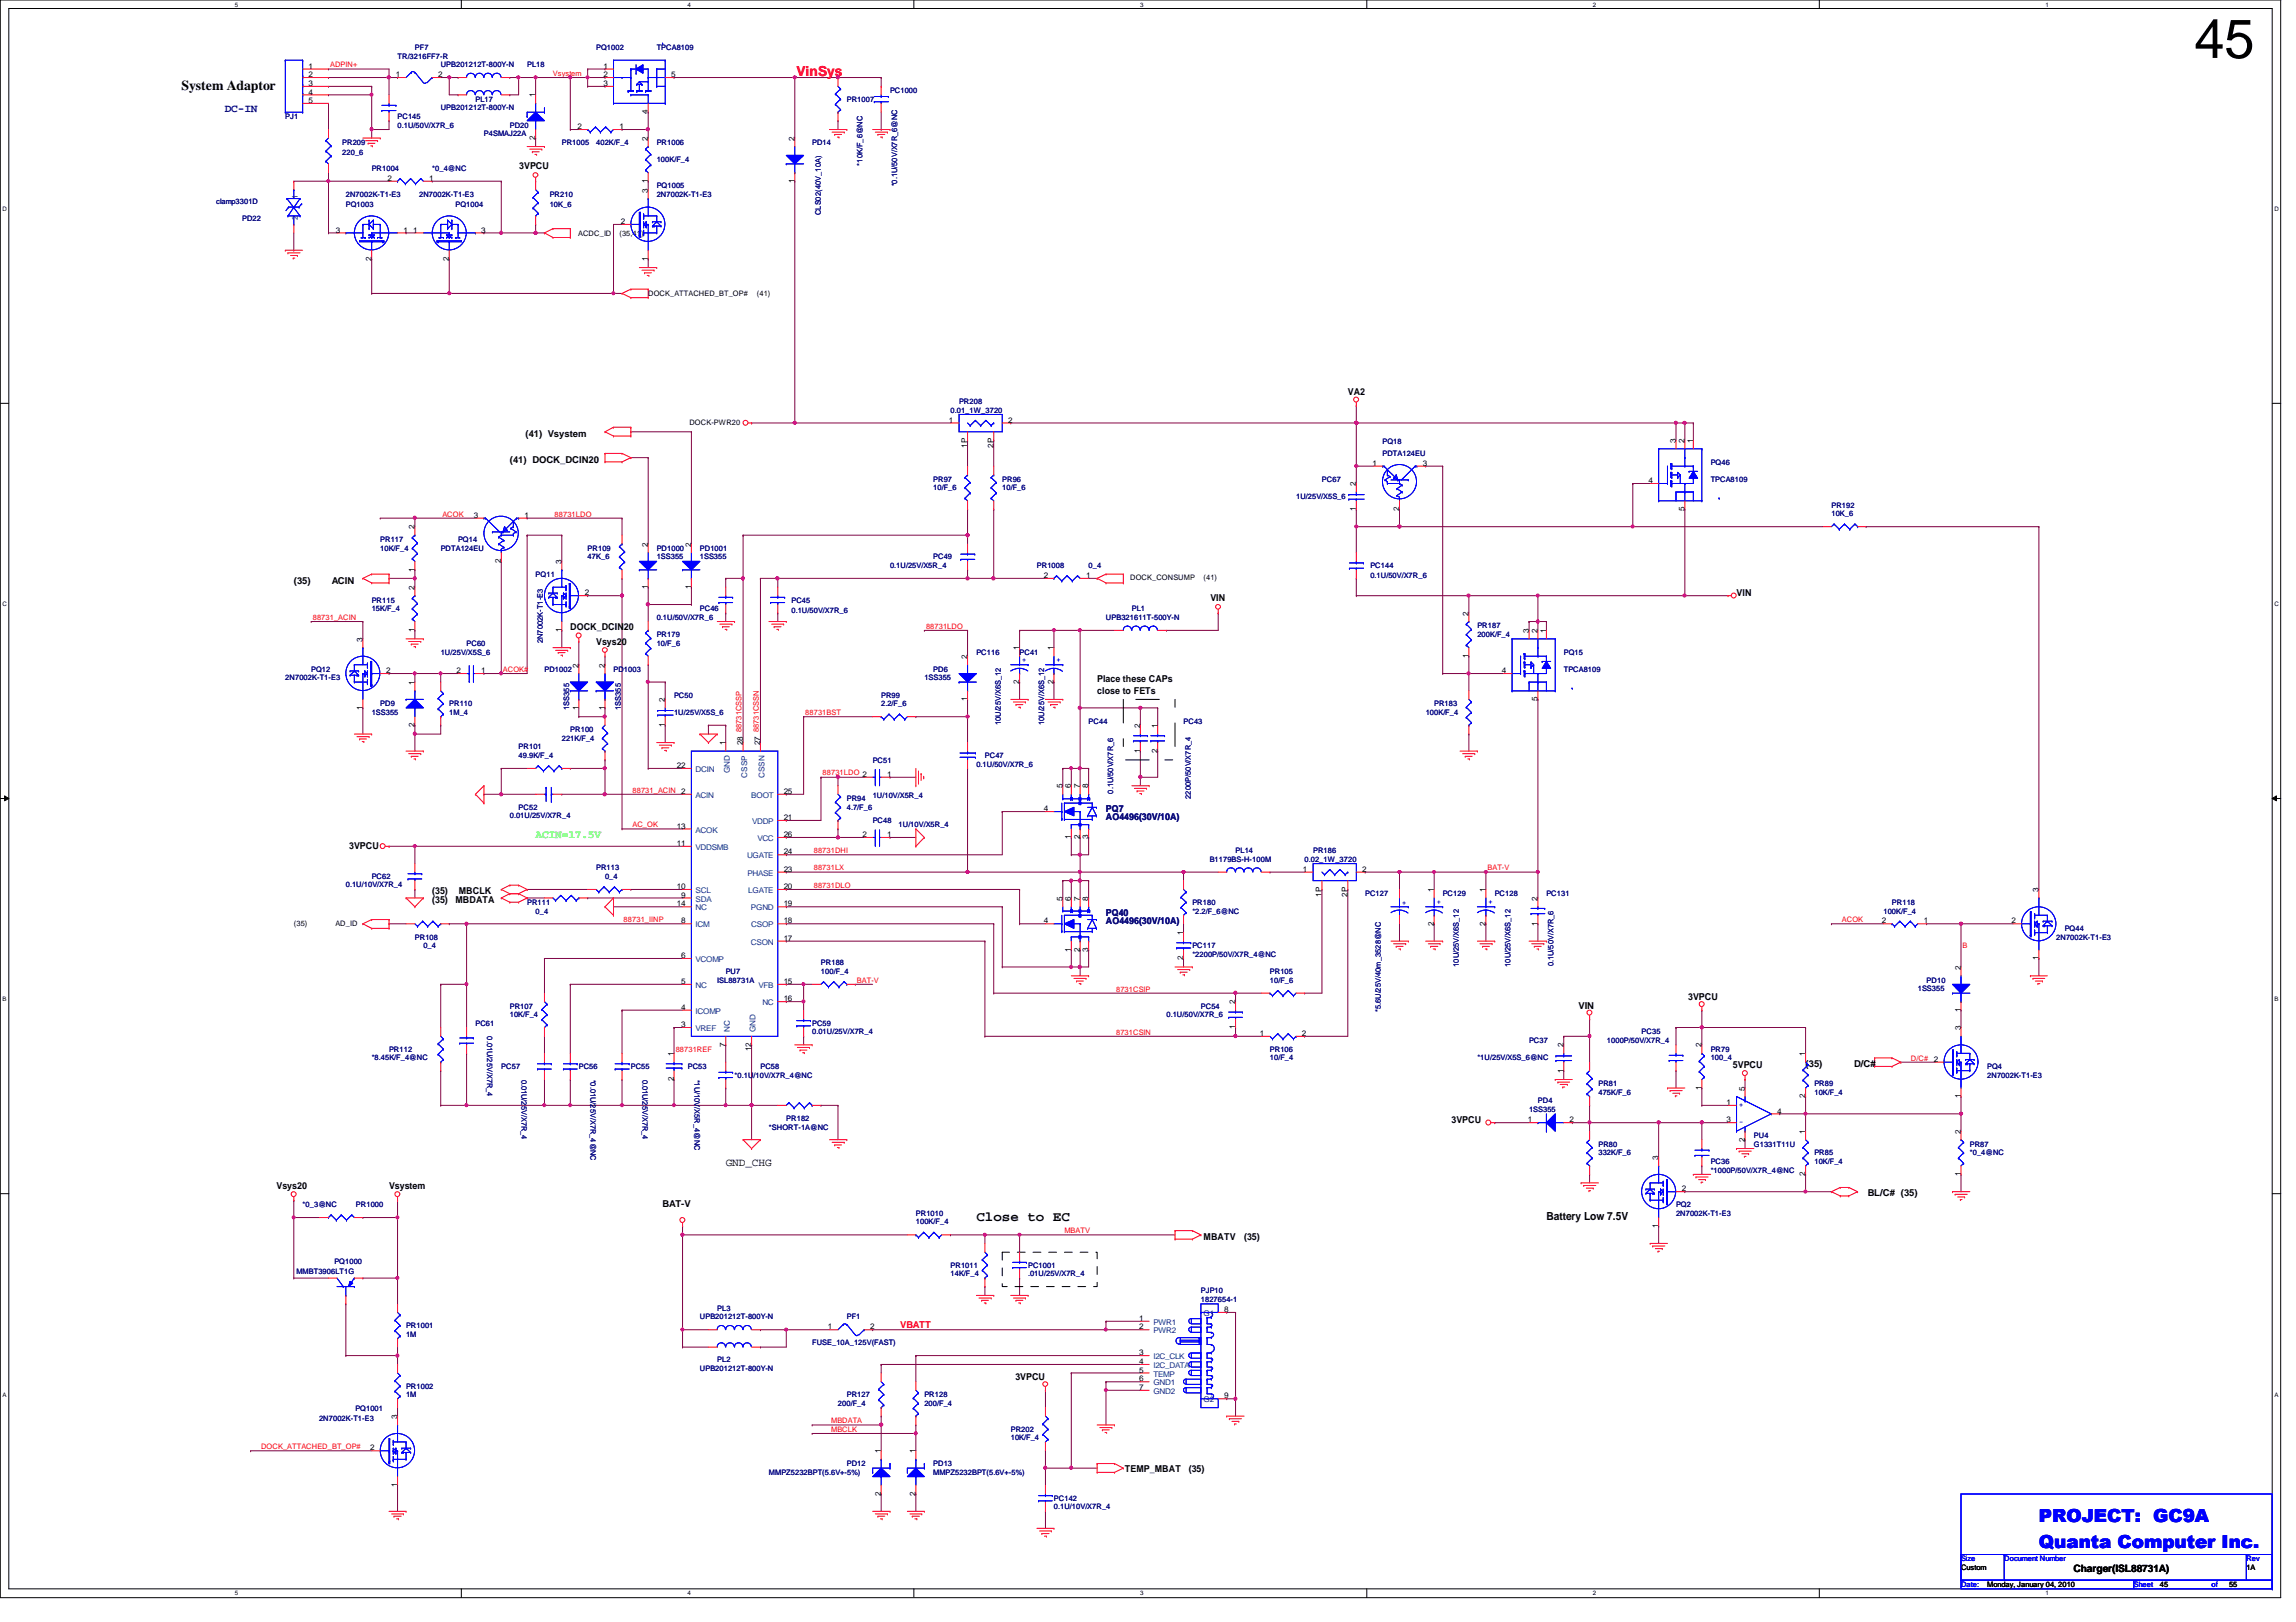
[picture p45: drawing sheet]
<svg xmlns="http://www.w3.org/2000/svg" width="297mm" height="210mm" viewBox="0 0 297 210" stroke-linecap="round" stroke-linejoin="round" font-family="sans-serif">
<defs><g id="words">
<text font-size="7.1" x="283.9" y="7.5">45</text>
<g font-size="2.3" fill="#00f">
<text x="263.8" y="197">PROJECT: GC9A</text>
<text x="263.8" y="200.4">Quanta Computer Inc.</text>
</g>
<g font-size="1.8">
<text x="23.5" y="11.7">System Adaptor</text>
<text x="126.3" y="158">Close to EC</text>
</g>
<text font-size="1.8" fill="#f00" x="103" y="9.8">VinSys</text>
<text font-size="1.4" fill="#000080" x="29.1" y="14.5">DC-IN</text>
<text font-size="1.4" fill="#0f0" x="69.3" y="108.4">ACIN=17.5V</text>
<g font-size="1.4">
<text x="93.9" y="150.9">GND_CHG</text>
<text x="200.1" y="157.8">Battery Low 7.5V</text>
</g>
<text font-size="1.3" x="268.3" y="203.5">Charger(ISL88731A)</text>
<g font-size="1.2">
<text x="67.2" y="21.9">3VPCU</text>
<text x="174.4" y="51.2">VA2</text>
<text x="66" y="59.9">(41) DOCK_DCIN20</text>
<text x="68" y="56.6">(41) Vsystem</text>
<text x="38" y="75.6">(35)</text>
<text x="42.9" y="75.6">ACIN</text>
<text x="156.6" y="77.8">VIN</text>
<text x="224.7" y="77.1">VIN</text>
<text x="73.8" y="81.5">DOCK_DCIN20</text>
<text x="77.1" y="83.5">Vsys20</text>
<text x="141.9" y="88.3">Place these CAPs</text>
<text x="141.9" y="89.8">close to FETs</text>
<text x="45.2" y="109.9">3VPCU</text>
<text x="55.9" y="115.7">(35)</text>
<text x="55.9" y="116.8">(35)</text>
<text x="58.9" y="116.8">MBDATA</text>
<text x="59.3" y="115.7">MBCLK</text>
<text x="204.2" y="130.6">VIN</text>
<text x="218.4" y="129.4">3VPCU</text>
<text x="224.2" y="138.3">5VPCU</text>
<text x="233.6" y="138.1">(35)</text>
<text x="239.9" y="138.1">D/C#</text>
<text x="187.8" y="145.3">3VPCU</text>
<text x="35.8" y="153.9">Vsys20</text>
<text x="50.3" y="153.9">Vsystem</text>
<text x="241.6" y="154.8">BL/C# (35)</text>
<text x="85.7" y="156.3">BAT-V</text>
<text x="155.7" y="160.5">MBATV</text>
<text x="160.9" y="160.5">(35)</text>
<text x="131.4" y="178.6">3VPCU</text>
<text x="145.5" y="190.5">TEMP_MBAT</text>
<text x="153.8" y="190.5">(35)</text>
</g>
<g font-size="1.2" fill="#000080">
<text x="143.1" y="105.1">PQ7</text>
<text x="143.1" y="106.2">AO4496(30V/10A)</text>
<text x="143.1" y="118.5">PQ40</text>
<text x="143.1" y="119.6">AO4496(30V/10A)</text>
</g>
<text font-size="1.2" fill="#f00" x="116.5" y="171.9">VBATT</text>
<g font-size="1">
<text x="39.9" y="8.9">1</text>
<text x="39.9" y="10">2</text>
<text x="39.9" y="11.1">3</text>
<text x="51.2" y="10">1</text>
<text x="56.7" y="10">2</text>
<text x="78.1" y="11.1">3</text>
<text x="78.1" y="10">2</text>
<text x="78.1" y="8.9">1</text>
<text x="86.8" y="10">5</text>
<text x="39.9" y="12.2">4</text>
<text x="39.9" y="13.3">5</text>
<text x="69.3" y="12.6" transform="rotate(-90 69.3 12.6)">1</text>
<text x="74.7" y="16.7">2</text>
<text x="80.1" y="16.7">1</text>
<text x="83.8" y="14.7" transform="rotate(-90 83.8 14.7)">4</text>
<text x="50.1" y="23.4">2</text>
<text x="55.5" y="23.4">1</text>
<text x="69.3" y="18.1" transform="rotate(-90 69.3 18.1)">2</text>
<text x="83.8" y="23.7" transform="rotate(-90 83.8 23.7)">1</text>
<text x="83.8" y="18.2" transform="rotate(-90 83.8 18.2)">2</text>
<text x="102.8" y="23.7" transform="rotate(-90 102.8 23.7)">1</text>
<text x="102.8" y="18.2" transform="rotate(-90 102.8 18.2)">2</text>
<text x="80.3" y="29">2</text>
<text x="83.8" y="24.9" transform="rotate(-90 83.8 24.9)">3</text>
<text x="43.4" y="30.1">3</text>
<text x="48" y="33.7" transform="rotate(-90 48 33.7)">2</text>
<text x="52.2" y="30.1">1</text>
<text x="53.5" y="30.1">1</text>
<text x="58.1" y="33.7" transform="rotate(-90 58.1 33.7)">2</text>
<text x="62.3" y="30.1">3</text>
<text x="74.8" y="30.5">ACDC_ID</text>
<text x="80.1" y="30.5">(35,41)</text>
<text x="83.8" y="33.7" transform="rotate(-90 83.8 33.7)">1</text>
<text x="83.9" y="38.3">DOCK_ATTACHED_BT_OP#</text>
<text x="97.9" y="38.3">(41)</text>
<text x="89.2" y="54.9">DOCK-PWR20</text>
<text x="122.8" y="54.7">1</text>
<text x="125.1" y="58" transform="rotate(-90 125.1 58)">1P</text>
<text x="128.5" y="58" transform="rotate(-90 128.5 58)">2P</text>
<text x="130.4" y="54.7">2</text>
<text x="216.8" y="57.3" transform="rotate(-90 216.8 57.3)">3</text>
<text x="217.9" y="57.3" transform="rotate(-90 217.9 57.3)">2</text>
<text x="219" y="57.3" transform="rotate(-90 219 57.3)">1</text>
<text x="175.4" y="62.9" transform="rotate(-90 175.4 62.9)">2</text>
<text x="177.5" y="60.3">1</text>
<text x="184.1" y="60.3">3</text>
<text x="213.3" y="62.5">4</text>
<text x="53.6" y="68.5" transform="rotate(-90 53.6 68.5)">2</text>
<text x="61.3" y="67">3</text>
<text x="67.9" y="67">1</text>
<text x="83.8" y="70.7" transform="rotate(-90 83.8 70.7)">2</text>
<text x="89.4" y="70.7" transform="rotate(-90 89.4 70.7)">2</text>
<text x="175.4" y="66.2" transform="rotate(-90 175.4 66.2)">1</text>
<text x="181" y="66.2" transform="rotate(-90 181 66.2)">2</text>
<text x="217.9" y="66.2" transform="rotate(-90 217.9 66.2)">5</text>
<text x="53.6" y="76.3" transform="rotate(-90 53.6 76.3)">2</text>
<text x="53.6" y="74" transform="rotate(-90 53.6 74)">1</text>
<text x="64.8" y="72.9" transform="rotate(-90 64.8 72.9)">2</text>
<text x="72.6" y="73" transform="rotate(-90 72.6 73)">3</text>
<text x="75.6" y="77">2</text>
<text x="83.8" y="76.2" transform="rotate(-90 83.8 76.2)">1</text>
<text x="89.4" y="76.2" transform="rotate(-90 89.4 76.2)">1</text>
<text x="135" y="74.8">2</text>
<text x="140.5" y="74.8">1</text>
<text x="146.2" y="75.1">DOCK_CONSUMP</text>
<text x="155.7" y="75.1">(41)</text>
<text x="46.9" y="83.1" transform="rotate(-90 46.9 83.1)">3</text>
<text x="53.6" y="81.8" transform="rotate(-90 53.6 81.8)">1</text>
<text x="72.6" y="81.8" transform="rotate(-90 72.6 81.8)">1</text>
<text x="190" y="79.7" transform="rotate(-90 190 79.7)">2</text>
<text x="197.8" y="81.9" transform="rotate(-90 197.8 81.9)">3</text>
<text x="198.9" y="81.9" transform="rotate(-90 198.9 81.9)">2</text>
<text x="200" y="81.9" transform="rotate(-90 200 81.9)">1</text>
<text x="50" y="87.1">2</text>
<text x="53.6" y="88.6" transform="rotate(-90 53.6 88.6)">1</text>
<text x="59.1" y="87.1">2</text>
<text x="62.3" y="87.1">1</text>
<text x="74.8" y="86.4" transform="rotate(-90 74.8 86.4)">2</text>
<text x="78.2" y="86.4" transform="rotate(-90 78.2 86.4)">2</text>
<text x="125.1" y="85.3" transform="rotate(-90 125.1 85.3)">2</text>
<text x="131.9" y="88.5" transform="rotate(-90 131.9 88.5)">2</text>
<text x="131.9" y="84.2" transform="rotate(-90 131.9 84.2)">1</text>
<text x="136.3" y="88.5" transform="rotate(-90 136.3 88.5)">2</text>
<text x="136.3" y="84.2" transform="rotate(-90 136.3 84.2)">1</text>
<text x="190" y="85.2" transform="rotate(-90 190 85.2)">1</text>
<text x="194.3" y="87.1">4</text>
<text x="46.9" y="91.9" transform="rotate(-90 46.9 91.9)">1</text>
<text x="53.6" y="94.1" transform="rotate(-90 53.6 94.1)">2</text>
<text x="74.8" y="91.9" transform="rotate(-90 74.8 91.9)">1</text>
<text x="78.2" y="91.9" transform="rotate(-90 78.2 91.9)">1</text>
<text x="86" y="94.1" transform="rotate(-90 86 94.1)">1</text>
<text x="86" y="90.8" transform="rotate(-90 86 90.8)">2</text>
<text x="125.1" y="90.8" transform="rotate(-90 125.1 90.8)">1</text>
<text x="147.5" y="94.2" transform="rotate(-90 147.5 94.2)">2</text>
<text x="149.7" y="94.2" transform="rotate(-90 149.7 94.2)">1</text>
<text x="198.9" y="90.8" transform="rotate(-90 198.9 90.8)">5</text>
<text x="87.6" y="99.4">22</text>
<text x="93.8" y="96.4" transform="rotate(-90 93.8 96.4)">1</text>
<text x="96.1" y="96.4" transform="rotate(-90 96.1 96.4)">28</text>
<text x="98.3" y="96.4" transform="rotate(-90 98.3 96.4)">27</text>
<text x="111.6" y="100.5">2</text>
<text x="114.8" y="100.5">1</text>
<text x="147.5" y="97.5" transform="rotate(-90 147.5 97.5)">1</text>
<text x="149.7" y="97.5" transform="rotate(-90 149.7 97.5)">2</text>
<text x="87.6" y="107.2">13</text>
<text x="101.4" y="102.7">25</text>
<text x="101.4" y="106.1">21</text>
<text x="135" y="105">4</text>
<text x="137.5" y="102" transform="rotate(-90 137.5 102)">5</text>
<text x="138.6" y="102" transform="rotate(-90 138.6 102)">6</text>
<text x="139.7" y="102" transform="rotate(-90 139.7 102)">7</text>
<text x="140.8" y="102" transform="rotate(-90 140.8 102)">8</text>
<text x="87.6" y="109.5">11</text>
<text x="101.4" y="110.6">24</text>
<text x="101.4" y="108.3">26</text>
<text x="101.4" y="112.8">23</text>
<text x="111.6" y="108.3">2</text>
<text x="114.8" y="108.3">1</text>
<text x="138.6" y="108.6" transform="rotate(-90 138.6 108.6)">1</text>
<text x="139.7" y="108.6" transform="rotate(-90 139.7 108.6)">2</text>
<text x="140.8" y="108.6" transform="rotate(-90 140.8 108.6)">3</text>
<text x="168.6" y="112.8">1</text>
<text x="176.2" y="112.8">2</text>
<text x="38" y="119.9">(35)</text>
<text x="43.4" y="119.9">AD_ID</text>
<text x="87.6" y="117.3">14</text>
<text x="87.6" y="115.1">10</text>
<text x="88.1" y="119.5">8</text>
<text x="88.1" y="116.2">9</text>
<text x="101.4" y="115.1">20</text>
<text x="101.4" y="117.3">19</text>
<text x="101.4" y="119.5">18</text>
<text x="135" y="119.5">4</text>
<text x="137.5" y="116.6" transform="rotate(-90 137.5 116.6)">5</text>
<text x="138.6" y="116.6" transform="rotate(-90 138.6 116.6)">6</text>
<text x="139.7" y="116.6" transform="rotate(-90 139.7 116.6)">7</text>
<text x="140.8" y="116.6" transform="rotate(-90 140.8 116.6)">8</text>
<text x="171" y="116" transform="rotate(-90 171 116)">1P</text>
<text x="174.3" y="116" transform="rotate(-90 174.3 116)">2P</text>
<text x="185.5" y="119.8" transform="rotate(-90 185.5 119.8)">2</text>
<text x="185.5" y="115.4" transform="rotate(-90 185.5 115.4)">1</text>
<text x="192.2" y="119.8" transform="rotate(-90 192.2 119.8)">2</text>
<text x="192.2" y="115.4" transform="rotate(-90 192.2 115.4)">1</text>
<text x="198.9" y="119.8" transform="rotate(-90 198.9 119.8)">1</text>
<text x="198.9" y="116.6" transform="rotate(-90 198.9 116.6)">2</text>
<text x="243.5" y="119.5">2</text>
<text x="248.9" y="119.5">1</text>
<text x="260.2" y="119.5">2</text>
<text x="263.7" y="115.4" transform="rotate(-90 263.7 115.4)">3</text>
<text x="88.1" y="124">6</text>
<text x="101.4" y="121.8">17</text>
<text x="138.6" y="123.1" transform="rotate(-90 138.6 123.1)">1</text>
<text x="139.7" y="123.1" transform="rotate(-90 139.7 123.1)">2</text>
<text x="140.8" y="123.1" transform="rotate(-90 140.8 123.1)">3</text>
<text x="153.1" y="124.3" transform="rotate(-90 153.1 124.3)">2</text>
<text x="153.1" y="121" transform="rotate(-90 153.1 121)">1</text>
<text x="253.7" y="125.5" transform="rotate(-90 253.7 125.5)">2</text>
<text x="263.7" y="124.3" transform="rotate(-90 263.7 124.3)">1</text>
<text x="88.1" y="130.7">4</text>
<text x="88.1" y="127.3">5</text>
<text x="101.4" y="129.6">16</text>
<text x="101.4" y="127.3">15</text>
<text x="159.8" y="130" transform="rotate(-90 159.8 130)">2</text>
<text x="253.7" y="131" transform="rotate(-90 253.7 131)">1</text>
<text x="87.2" y="136.7" transform="rotate(-90 87.2 136.7)">1</text>
<text x="88.1" y="132.9">3</text>
<text x="93.8" y="135.5" transform="rotate(-90 93.8 135.5)">7</text>
<text x="97.2" y="136.1" transform="rotate(-90 97.2 136.1)">12</text>
<text x="159.8" y="133.2" transform="rotate(-90 159.8 133.2)">1</text>
<text x="163" y="134.1">1</text>
<text x="168.4" y="134.1">2</text>
<text x="202.3" y="135.6" transform="rotate(-90 202.3 135.6)">2</text>
<text x="220.1" y="135.6" transform="rotate(-90 220.1 135.6)">2</text>
<text x="233.5" y="136.7" transform="rotate(-90 233.5 136.7)">1</text>
<text x="250.2" y="137.4">2</text>
<text x="253.7" y="133.3" transform="rotate(-90 253.7 133.3)">3</text>
<text x="87.2" y="139.9" transform="rotate(-90 87.2 139.9)">2</text>
<text x="202.3" y="138.8" transform="rotate(-90 202.3 138.8)">1</text>
<text x="220.1" y="141.1" transform="rotate(-90 220.1 141.1)">1</text>
<text x="223.3" y="143">1</text>
<text x="225.7" y="141.1" transform="rotate(-90 225.7 141.1)">5</text>
<text x="233.5" y="142.2" transform="rotate(-90 233.5 142.2)">2</text>
<text x="253.7" y="142.2" transform="rotate(-90 253.7 142.2)">1</text>
<text x="197.7" y="145.2">1</text>
<text x="203.1" y="145.2">2</text>
<text x="223.3" y="145.2">3</text>
<text x="225.7" y="147.7" transform="rotate(-90 225.7 147.7)">2</text>
<text x="229.9" y="144.1">4</text>
<text x="233.5" y="146.7" transform="rotate(-90 233.5 146.7)">1</text>
<text x="253.7" y="146.7" transform="rotate(-90 253.7 146.7)">2</text>
<text x="214.5" y="150.1" transform="rotate(-90 214.5 150.1)">3</text>
<text x="217.6" y="154.2">2</text>
<text x="233.5" y="152.2" transform="rotate(-90 233.5 152.2)">2</text>
<text x="253.7" y="152.2" transform="rotate(-90 253.7 152.2)">1</text>
<text x="214.5" y="158.9" transform="rotate(-90 214.5 158.9)">1</text>
<text x="107.1" y="172">1</text>
<text x="112.6" y="172">2</text>
<text x="147.4" y="170.9">1</text>
<text x="147.4" y="172">2</text>
<text x="158.4" y="169.8">8</text>
<text x="147.4" y="179.9">7</text>
<text x="147.4" y="175.4">3</text>
<text x="147.4" y="177.6">5</text>
<text x="147.4" y="178.8">6</text>
<text x="147.4" y="176.5">4</text>
<text x="51.4" y="183.6" transform="rotate(-90 51.4 183.6)">3</text>
<text x="158.4" y="181">9</text>
<text x="47.9" y="187.7">2</text>
<text x="114" y="188.1" transform="rotate(-90 114 188.1)">1</text>
<text x="118.4" y="188.1" transform="rotate(-90 118.4 188.1)">1</text>
<text x="51.4" y="192.4" transform="rotate(-90 51.4 192.4)">1</text>
<text x="114" y="193.5" transform="rotate(-90 114 193.5)">2</text>
<text x="118.4" y="193.5" transform="rotate(-90 118.4 193.5)">2</text>
<text x="253.7" y="203.2">Custom</text>
<text x="290.6" y="203.2">1A</text>
<text x="257.1" y="205.4">Monday, January 04, 2010</text>
<text x="279.4" y="205.4">45</text>
<text x="288.4" y="205.4">55</text>
</g>
<g font-size="1" fill="#f00">
<text x="42.7" y="8.7">ADPIN+</text>
<text x="71.5" y="9.8">Vsystem</text>
<text x="57.2" y="66.8">ACOK</text>
<text x="71.8" y="66.8">88731LDO</text>
<text x="40.5" y="80.2">88731_ACIN</text>
<text x="119.8" y="81.4">88731LDO</text>
<text x="65.1" y="87">ACOK#</text>
<text x="95.9" y="94.8" transform="rotate(-90 95.9 94.8)">88731CSSP</text>
<text x="98.2" y="94.8" transform="rotate(-90 98.2 94.8)">88731CSSN</text>
<text x="104.2" y="92.5">88731BST</text>
<text x="106.4" y="100.2">88731LDO</text>
<text x="81.8" y="102.6">88731_ACIN 2</text>
<text x="81.8" y="107.1">AC_OK</text>
<text x="105.3" y="110.4">88731DHI</text>
<text x="105.3" y="112.6">88731LX</text>
<text x="192.4" y="112.6">BAT-V</text>
<text x="80.7" y="119.3">88731_IINP</text>
<text x="105.3" y="114.9">88731DLO</text>
<text x="238.3" y="119.3">ACOK</text>
<text x="253.9" y="122.7">B</text>
<text x="110.9" y="127.2">BAT-V</text>
<text x="144.4" y="128.3">8731CSIP</text>
<text x="87.4" y="136.1">88731REF</text>
<text x="144.4" y="133.9">8731CSIN</text>
<text x="247.2" y="137.2">D/C#</text>
<text x="137.7" y="159.6">MBATV</text>
<text x="107.5" y="185.3">MBCLK</text>
<text x="107.5" y="184.2">MBDATA</text>
<text x="33.8" y="187.5">DOCK_ATTACHED_BT_OP#</text>
</g>
<g font-size="1" fill="#000080">
<text x="51.4" y="7.6">TR/3216FF7-R</text>
<text x="53.7" y="6.5">PF7</text>
<text x="57" y="8.7">UPB201212T-800Y-N</text>
<text x="68.2" y="8.7">PL18</text>
<text x="77.1" y="6.5">PQ1002</text>
<text x="85" y="6.5">TPCA8109</text>
<text x="36.9" y="15.4">PJ1</text>
<text x="51.4" y="15.4">PC145</text>
<text x="51.4" y="16.5">0.1U/50V/X7R_6</text>
<text x="57" y="14.3">UPB201212T-800Y-N</text>
<text x="61.5" y="13.2">PL17</text>
<text x="62.6" y="17.7">P4SMAJ22A</text>
<text x="66" y="16.5">PD20</text>
<text x="109.6" y="13.2">PR1007</text>
<text x="115.1" y="12.1">PC1000</text>
<text x="44.3" y="18.8">PR209</text>
<text x="44.3" y="20.1">220_6</text>
<text x="48.1" y="22.1">PR1004</text>
<text x="55.9" y="22.1">*0_4@NC</text>
<text x="72.7" y="18.8">PR1005</text>
<text x="77.1" y="18.8">402K/F_4</text>
<text x="85" y="18.8">PR1006</text>
<text x="85" y="21">100K/F_4</text>
<text x="105.1" y="18.8">PD14</text>
<text x="111.6" y="21.4" transform="rotate(-90 111.6 21.4)">*10K/F_6@NC</text>
<text x="28" y="26.4">clamp3301D</text>
<text x="31.3" y="28.6">PD22</text>
<text x="44.7" y="26.8">PQ1003</text>
<text x="44.7" y="25.4">2N7002K-T1-E3</text>
<text x="54.2" y="25.4">2N7002K-T1-E3</text>
<text x="58.9" y="26.8">PQ1004</text>
<text x="71.1" y="25.4">PR210</text>
<text x="71.1" y="26.8">10K_6</text>
<text x="85" y="24.3">PQ1005</text>
<text x="85" y="25.4">2N7002K-T1-E3</text>
<text x="106.2" y="27.8" transform="rotate(-90 106.2 27.8)">CLS02(40V_10A)</text>
<text x="116.1" y="24.1" transform="rotate(-90 116.1 24.1)">*0.1U/50V/X7R_6@NC</text>
<text x="123" y="53.4">0.01_1W_3720</text>
<text x="124.1" y="52.3">PR208</text>
<text x="178.9" y="57.4">PQ18</text>
<text x="178.9" y="59">PDTA124EU</text>
<text x="120.7" y="62.4">PR97</text>
<text x="120.7" y="63.5">10/F_6</text>
<text x="129.7" y="62.4">PR96</text>
<text x="129.7" y="63.5">10/F_6</text>
<text x="167.7" y="64.6">1U/25V/X5S_6</text>
<text x="171" y="62.4">PC67</text>
<text x="221.3" y="60.1">PQ46</text>
<text x="221.3" y="62.4">TPCA8109</text>
<text x="236.9" y="65.7">PR192</text>
<text x="49.2" y="70.1">PR117</text>
<text x="49.2" y="71.3">10K/F_4</text>
<text x="57" y="71.3">PDTA124EU</text>
<text x="59.3" y="70.1">PQ14</text>
<text x="76" y="71.3">PR109</text>
<text x="85" y="71.3">PD1000</text>
<text x="90.5" y="71.3">PD1001</text>
<text x="236.9" y="66.8">10K_6</text>
<text x="48.1" y="78">PR115</text>
<text x="69.3" y="74.6">PQ11</text>
<text x="76" y="72.4">47K_6</text>
<text x="85" y="72.4">1SS355</text>
<text x="90.5" y="72.4">1SS355</text>
<text x="102.4" y="78">PC45</text>
<text x="115.1" y="73.5">0.1U/25V/X5R_4</text>
<text x="120.7" y="72.4">PC49</text>
<text x="134.2" y="73.5">PR1008</text>
<text x="140.8" y="73.5">0_4</text>
<text x="177.3" y="73.5">PC144</text>
<text x="177.3" y="74.8">0.1U/50V/X7R_6</text>
<text x="48.1" y="79.1">15K/F_4</text>
<text x="60.4" y="83.6">PC60</text>
<text x="70.2" y="83.2" transform="rotate(-90 70.2 83.2)">2N7002K-T1-E3</text>
<text x="85" y="82.5">PR179</text>
<text x="85" y="83.6">10/F_6</text>
<text x="85" y="80.2">0.1U/50V/X7R_6</text>
<text x="90.5" y="79.1">PC46</text>
<text x="102.4" y="79.3">0.1U/50V/X7R_6</text>
<text x="143.1" y="80.2">UPB321611T-500Y-N</text>
<text x="146.4" y="79.1">PL1</text>
<text x="191.1" y="81.3">PR187</text>
<text x="191.1" y="82.5">200K/F_4</text>
<text x="36.9" y="88.1">2N7002K-T1-E3</text>
<text x="40.3" y="86.9">PQ12</text>
<text x="57" y="84.7">1U/25V/X5S_6</text>
<text x="70.4" y="86.9">PD1002</text>
<text x="79.4" y="86.9">PD1003</text>
<text x="119.6" y="88.1">1SS355</text>
<text x="120.7" y="86.9">PD6</text>
<text x="126.3" y="84.7">PC116</text>
<text x="131.9" y="84.7">PC41</text>
<text x="202.3" y="84.7">PQ15</text>
<text x="202.3" y="86.9">TPCA8109</text>
<text x="48.1" y="92.5">1SS355</text>
<text x="49.2" y="91.4">PD9</text>
<text x="58.1" y="91.4">PR110</text>
<text x="58.1" y="92.5">1M_4</text>
<text x="72.7" y="95.9">221K/F_4</text>
<text x="73.6" y="91.9" transform="rotate(-90 73.6 91.9)">1SS355</text>
<text x="73.8" y="94.7">PR100</text>
<text x="80.3" y="91.9" transform="rotate(-90 80.3 91.9)">1SS355</text>
<text x="87.2" y="90.3">PC50</text>
<text x="87.2" y="92.5">1U/25V/X5S_6</text>
<text x="114" y="90.3">PR99</text>
<text x="114" y="91.4">2.2/F_6</text>
<text x="129.5" y="93.9" transform="rotate(-90 129.5 93.9)">10U/25V/X6S_12</text>
<text x="135.1" y="93.9" transform="rotate(-90 135.1 93.9)">10U/25V/X6S_12</text>
<text x="140.8" y="93.6">PC44</text>
<text x="153.1" y="93.6">PC43</text>
<text x="184.4" y="92.5">100K/F_4</text>
<text x="185.5" y="91.4">PR183</text>
<text x="67.1" y="97">PR101</text>
<text x="67.1" y="98.1">49.9K/F_4</text>
<text x="112.9" y="98.7">PC51</text>
<text x="126.3" y="99.2">0.1U/50V/X7R_6</text>
<text x="127.4" y="98.1">PC47</text>
<text x="66" y="105.9">0.01U/25V/X7R_4</text>
<text x="67.1" y="104.8">PC52</text>
<text x="109.6" y="103.7">PR94</text>
<text x="109.6" y="104.8">4.7/F_6</text>
<text x="112.9" y="103.3">1U/10V/X5R_4</text>
<text x="112.9" y="106.5">PC48</text>
<text x="116.2" y="107.1">1U/10V/X5R_4</text>
<text x="144" y="102.7" transform="rotate(-90 144 102.7)">0.1U/50V/X7R_6</text>
<text x="154" y="103.4" transform="rotate(-90 154 103.4)">2200P/50V/X7R_4</text>
<text x="48.1" y="113.7">PC62</text>
<text x="77.1" y="112.6">PR113</text>
<text x="78.3" y="113.7">0_4</text>
<text x="156.5" y="111.5">B1179BS-H-100M</text>
<text x="159.8" y="110.4">PL14</text>
<text x="168.8" y="111.5">0.02_1W_3720</text>
<text x="169.9" y="110.4">PR186</text>
<text x="44.7" y="114.9">0.1U/10V/X7R_4</text>
<text x="68.2" y="117.1">PR111</text>
<text x="69.3" y="118.2">0_4</text>
<text x="154.3" y="117.1">PR180</text>
<text x="154.3" y="118.2">*2.2/F_6@NC</text>
<text x="176.6" y="116">PC127</text>
<text x="186.6" y="116">PC129</text>
<text x="193.4" y="116">PC128</text>
<text x="200.1" y="116">PC131</text>
<text x="243.7" y="118.2">100K/F_4</text>
<text x="244.8" y="117.1">PR118</text>
<text x="53.7" y="121.6">PR108</text>
<text x="54.8" y="122.7">0_4</text>
<text x="106.2" y="124.9">PR188</text>
<text x="154.3" y="122.7">PC117</text>
<text x="154.3" y="123.8">*2200P/50V/X7R_4@NC</text>
<text x="188.7" y="125.1" transform="rotate(-90 188.7 125.1)">10U/25V/X6S_12</text>
<text x="195.4" y="125.1" transform="rotate(-90 195.4 125.1)">10U/25V/X6S_12</text>
<text x="201" y="125.1" transform="rotate(-90 201 125.1)">0.1U/50V/X7R_6</text>
<text x="266" y="121.6">2N7002K-T1-E3</text>
<text x="267.1" y="120.4">PQ44</text>
<text x="66" y="130.5">PR107</text>
<text x="66" y="131.6">10K/F_4</text>
<text x="92.8" y="127.2">ISL88731A</text>
<text x="93.9" y="126">PU7</text>
<text x="106.2" y="126">100/F_4</text>
<text x="150.9" y="131.6">0.1U/50V/X7R_6</text>
<text x="155.4" y="130.5">PC54</text>
<text x="164.3" y="126">PR105</text>
<text x="164.3" y="127.2">10/F_6</text>
<text x="178.6" y="131" transform="rotate(-90 178.6 131)">*5.6U/25V/40m_3528@NC</text>
<text x="248.1" y="128.3">1SS355</text>
<text x="249.3" y="127.2">PD10</text>
<text x="48.1" y="137.2">*8.45K/F_4@NC</text>
<text x="50.3" y="136.1">PR112</text>
<text x="61.5" y="132.8">PC61</text>
<text x="63" y="134.1" transform="rotate(90 63 134.1)">0.01U/25V/X7R_4</text>
<text x="105.1" y="132.8">PC59</text>
<text x="105.1" y="133.9">0.01U/25V/X7R_4</text>
<text x="164.3" y="136.1">PR106</text>
<text x="164.3" y="137.2">10/F_4</text>
<text x="191.1" y="137.2">*1U/25V/X5S_6@NC</text>
<text x="197.8" y="135">PC37</text>
<text x="207.9" y="135">1000P/50V/X7R_4</text>
<text x="212.4" y="133.9">PC35</text>
<text x="221.3" y="136.1">PR79</text>
<text x="221.3" y="137.2">100_4</text>
<text x="64.9" y="138.3">PC57</text>
<text x="67.5" y="139.7" transform="rotate(90 67.5 139.7)">0.01U/25V/X7R_4</text>
<text x="74.9" y="138.3">PC56</text>
<text x="76.4" y="139.7" transform="rotate(90 76.4 139.7)">*0.01U/25V/X7R_4@NC</text>
<text x="81.6" y="138.3">PC55</text>
<text x="83.1" y="139.7" transform="rotate(90 83.1 139.7)">0.01U/25V/X7R_4</text>
<text x="89" y="138.3">PC53</text>
<text x="89.8" y="139.7" transform="rotate(90 89.8 139.7)">*1U/10V/X5R_4@NC</text>
<text x="95" y="139.4">*0.1U/10V/X7R_4@NC</text>
<text x="98.4" y="138.3">PC58</text>
<text x="197.8" y="143.9">1SS355</text>
<text x="199" y="142.8">PD4</text>
<text x="206.8" y="140.6">PR81</text>
<text x="206.8" y="141.7">475K/F_6</text>
<text x="234.7" y="140.6">PR89</text>
<text x="234.7" y="141.7">10K/F_4</text>
<text x="257.1" y="138.3">PQ4</text>
<text x="257.1" y="139.4">2N7002K-T1-E3</text>
<text x="99.5" y="146.2">*SHORT-1A@NC</text>
<text x="101.7" y="145">PR182</text>
<text x="206.8" y="148.4">PR80</text>
<text x="206.8" y="149.5">332K/F_6</text>
<text x="226.9" y="147.3">PU4</text>
<text x="226.9" y="148.4">G1331T11U</text>
<text x="234.7" y="149.5">PR85</text>
<text x="254.8" y="148.4">PR87</text>
<text x="254.8" y="149.5">*0_4@NC</text>
<text x="221.3" y="150.6">PC36</text>
<text x="221.3" y="151.8">*1000P/50V/X7R_4@NC</text>
<text x="234.7" y="150.6">10K/F_4</text>
<text x="39.2" y="156.2">*0_3@NC</text>
<text x="46.1" y="156.2">PR1000</text>
<text x="118.5" y="157.4">PR1010</text>
<text x="118.5" y="158.5">100K/F_4</text>
<text x="216.8" y="156.2">PQ2</text>
<text x="216.8" y="157.4">2N7002K-T1-E3</text>
<text x="38.4" y="164.9">MMBT3906LT1G</text>
<text x="43.3" y="163.6">PQ1000</text>
<text x="123" y="164">PR1011</text>
<text x="123" y="165.1">14K/F_4</text>
<text x="133" y="164">PC1001</text>
<text x="133" y="165.1">.01U/25V/X7R_4</text>
<text x="155.4" y="167.4">PJP10</text>
<text x="52.5" y="171.9">PR1001</text>
<text x="52.5" y="173">1M</text>
<text x="90.5" y="170.7">UPB201212T-800Y-N</text>
<text x="92.8" y="169.6">PL3</text>
<text x="109.6" y="170.7">PF1</text>
<text x="155.4" y="168.5">1827654-1</text>
<text x="52.5" y="179.7">PR1002</text>
<text x="90.5" y="177.5">UPB201212T-800Y-N</text>
<text x="92.8" y="176.3">PL2</text>
<text x="105.1" y="174.1">FUSE_10A_125V(FAST)</text>
<text x="41.3" y="183.9">2N7002K-T1-E3</text>
<text x="46" y="182.6">PQ1001</text>
<text x="52.5" y="180.8">1M</text>
<text x="108.4" y="181.9">200/F_4</text>
<text x="109.6" y="180.8">PR127</text>
<text x="119.6" y="180.8">PR128</text>
<text x="119.6" y="181.9">200/F_4</text>
<text x="130.8" y="185.3">PR202</text>
<text x="99.5" y="190.9">MMPZ5232BPT(5.6V+-5%)</text>
<text x="109.6" y="189.7">PD12</text>
<text x="120.7" y="189.7">PD13</text>
<text x="120.7" y="190.9">MMPZ5232BPT(5.6V+-5%)</text>
<text x="130.8" y="186.4">10K/F_4</text>
<text x="136.4" y="194.2">PC142</text>
<text x="136.4" y="195.3">0.1U/10V/X7R_4</text>
</g>
<g font-size="1" fill="#004080">
<text x="38.5" y="28.5" transform="rotate(-90 38.5 28.5)">2</text>
<text x="38.5" y="25.7" transform="rotate(-90 38.5 25.7)">1</text>
<text x="90" y="99.9">DCIN</text>
<text x="94.4" y="100.1" transform="rotate(-90 94.4 100.1)">GND</text>
<text x="96.6" y="100.7" transform="rotate(-90 96.6 100.7)">CSSP</text>
<text x="98.9" y="100.7" transform="rotate(-90 98.9 100.7)">CSSN</text>
<text x="90" y="103.3">ACIN</text>
<text x="90" y="107.7">ACOK</text>
<text x="97.2" y="103.3">BOOT</text>
<text x="97.3" y="106.6">VDDP</text>
<text x="90" y="110">VDDSMB</text>
<text x="96.6" y="111.1">UGATE</text>
<text x="96.7" y="113.3">PHASE</text>
<text x="98" y="108.8">VCC</text>
<text x="90" y="117.8">NC</text>
<text x="90" y="116.7">SDA</text>
<text x="90" y="115.6">SCL</text>
<text x="96.8" y="115.6">LGATE</text>
<text x="97.2" y="117.8">PGND</text>
<text x="90" y="124.5">VCOMP</text>
<text x="90" y="120">ICM</text>
<text x="97.2" y="122.3">CSON</text>
<text x="97.2" y="120">CSOP</text>
<text x="90" y="131.2">ICOMP</text>
<text x="90" y="127.8">NC</text>
<text x="98.1" y="127.8">VFB</text>
<text x="98.6" y="130.1">NC</text>
<text x="90" y="133.4">VREF</text>
<text x="94.4" y="133.6" transform="rotate(-90 94.4 133.6)">NC</text>
<text x="97.7" y="133.6" transform="rotate(-90 97.7 133.6)">GND</text>
<text x="149.2" y="171.4">PWR1</text>
<text x="149.2" y="172.6">PWR2</text>
<text x="155.7" y="170.3">G1</text>
<text x="149.2" y="175.9">I2C_CLK</text>
<text x="149.2" y="178.1">TEMP</text>
<text x="149.2" y="179.3">GND1</text>
<text x="149.2" y="177">I2C_DATA</text>
<text x="149.2" y="180.4">GND2</text>
<text x="155.7" y="181.5">G2</text>
</g>
<g font-size="1" fill="#00f">
<text x="132.2" y="85.7">+</text>
<text x="136.7" y="85.7">+</text>
<text x="181.4" y="117.1">+</text>
<text x="185.9" y="117">+</text>
<text x="192.6" y="117">+</text>
<text x="225" y="143.3">+</text>
<text x="225" y="145.5">-</text>
<text x="253.7" y="202.1">Size</text>
<text x="259.3" y="202.1">Document Number</text>
<text x="290.6" y="202.1">Rev</text>
<text x="253.7" y="205.4">Date:</text>
<text x="276.1" y="205.4">Sheet</text>
<text x="286.1" y="205.4">of</text>
</g>
<g font-size=".8">
<text x="30.4" y=".8">5</text>
<text x="88.9" y=".8">4</text>
<text x="147.5" y=".8">3</text>
<text x="206.1" y=".8">2</text>
<text x="264.6" y=".8">1</text>
<text x=".3" y="27.3">D</text>
<text x="294.3" y="27.3">D</text>
<text x=".3" y="78.4">C</text>
<text x="294.3" y="78.4">C</text>
<text x=".3" y="129.6">B</text>
<text x="294.3" y="129.6">B</text>
<text x=".3" y="180.7">A</text>
<text x="294.3" y="180.7">A</text>
<text x="30.4" y="206.5">5</text>
<text x="88.9" y="206.5">4</text>
<text x="147.5" y="206.5">3</text>
<text x="206.1" y="206.5">2</text>
<text x="264.6" y="206.5">1</text>
</g>
</g></defs>
<path d="M0 0h295.1v206.8h-295.1zM1.1 1.1h292.9v204.5h-292.9z" fill="none" stroke="#000" stroke-width=".13"/>
<g fill="#fff">
<path d="M30.4 .1h.4v.9h-.4z"/>
<path d="M30.4 205.7h.4v.9h-.4z"/>
</g>
<path d="M59.7 0v1.1M59.7 205.6v1.1" fill="none" stroke="#000" stroke-width=".13"/>
<g fill="#fff">
<path d="M88.9 .1h.5v.9h-.5z"/>
<path d="M88.9 205.7h.5v.9h-.5z"/>
</g>
<path d="M118.2 0v1.1M118.2 205.6v1.1" fill="none" stroke="#000" stroke-width=".13"/>
<g fill="#fff">
<path d="M147.5 .1h.4v.9h-.4z"/>
<path d="M147.5 205.7h.4v.9h-.4z"/>
</g>
<path d="M176.8 0v1.1M176.8 205.6v1.1" fill="none" stroke="#000" stroke-width=".13"/>
<g fill="#fff">
<path d="M206.1 .1h.4v.9h-.4z"/>
<path d="M206.1 205.7h.4v.9h-.4z"/>
</g>
<path d="M235.4 0v1.1M235.4 205.6v1.1" fill="none" stroke="#000" stroke-width=".13"/>
<g fill="#fff">
<path d="M264.6 .1h.4v.9h-.4z"/>
<path d="M264.6 205.7h.4v.9h-.4z"/>
<path d="M.3 26.6h.6v.9h-.6z"/>
<path d="M294.3 26.6h.5v.9h-.5z"/>
<path d="M.3 77.7h.6v.9h-.6z"/>
<path d="M294.3 77.7h.5v.9h-.5z"/>
</g>
<path d="M0 52.2h1.1M294 52.2h1.1" fill="none" stroke="#000" stroke-width=".13"/>
<g fill="#fff">
<path d="M.3 128.9h.5v.9h-.5z"/>
<path d="M294.3 128.9h.5v.9h-.5z"/>
</g>
<path d="M0 103.3h1.1M.6 103l.5 .3-.5 .3zM294 103.3l.5-.3v.6zM294 103.3h1.1" fill="none" stroke="#000" stroke-width=".13"/>
<path d="M.6 103l.5 .3-.5 .3zM294 103.3l.5-.3v.6z" fill="#000"/>
<g fill="#fff">
<path d="M.3 180h.5v.9h-.5z"/>
<path d="M294.3 180h.4v.9h-.4z"/>
</g>
<path d="M0 154.5h1.1M294 154.5h1.1" fill="none" stroke="#000" stroke-width=".13"/>
<path d="M159.8 134.1h.1M159.8 134.1h3.4M168.8 128.5h.1M168.8 128.5h2.2" fill="none" stroke="#800040" stroke-width=".13"/>
<path d="M159.7 133.9h.3v.3l-.2 .1-.1-.1z" fill-rule="evenodd" fill="#f0f"/>
<path d="M159.7 133.9h.3v.3l-.2 .1-.1-.1z" fill="none" stroke="#f0f" stroke-width=".13"/>
<path d="M83.9 78.2h.1M83.9 78.2v2.2M171 115.1h.1M171 115.1v13.4M214.6 145.3h.1M214.6 145.3h5.6" fill="none" stroke="#800040" stroke-width=".13"/>
<path d="M83.7 78h.3v.2v.1l-.2 .1-.1-.1z" fill-rule="evenodd" fill="#f0f"/>
<path d="M83.7 78h.3v.2v.1l-.2 .1-.1-.1z" fill="none" stroke="#f0f" stroke-width=".13"/>
<path d="M93.9 79.3h.1M93.9 79.3v1.1M127.4 134.1h.1M159.8 133h.1M159.8 128.5h.1M159.8 133v1.1h-32.4M159.8 128.5h3.4M220.2 150.9h.1M220.2 150.9v1.1" fill="none" stroke="#800040" stroke-width=".13"/>
<path d="M159.7 128.3h.3v.3l-.2 .1-.1-.1z" fill-rule="evenodd" fill="#f0f"/>
<path d="M159.7 128.3h.3v.3l-.2 .1-.1-.1z" fill="none" stroke="#f0f" stroke-width=".13"/>
<g fill="none" stroke="#800040" stroke-width=".13">
<path d="M125.2 69.3h.1M125.2 69.3v1.1M78.3 98.3h.1M78.3 98.3v1.1M83.9 88.3h.1M83.9 88.3v11.1M199 90.5h.1M199 90.5v22.4M176.6 112.9h.1M176.6 112.9h4.5M181.1 112.9h.1M181.1 112.9v2.2"/>
<path d="M159.8 128.5h.1M159.8 128.5v1.1M87.2 143h.1M87.2 143h6.7"/>
</g>
<path d="M83.7 88.1h.3v.1v.2h-.2h-.1z" fill-rule="evenodd" fill="#f0f"/>
<path d="M83.7 88.1h.3v.1v.2h-.2h-.1z" fill="none" stroke="#f0f" stroke-width=".13"/>
<path d="M181.1 119.5h.1M181.1 119.5v2.3M220.2 145.3h.1M220.2 145.3v2.2" fill="none" stroke="#800040" stroke-width=".13"/>
<path d="M220 145.1h.3l.1 .1-.1 .2-.1 .1-.2-.1z" fill-rule="evenodd" fill="#f0f"/>
<path d="M220 145.1h.3l.1 .1-.1 .2-.1 .1-.2-.1z" fill="none" stroke="#f0f" stroke-width=".13"/>
<path d="M93.9 74.8h.1M93.9 74.8v1.2M96.1 69.3h.1M96.1 69.3v5.5h-2.2M98.4 74.8h.1M100.6 74.8h.1M100.6 74.8v1.2M125.2 73.7h.1M125.2 73.7v1.1h-26.8M220.2 145.3h.1M220.2 145.3h3.4" fill="none" stroke="#800040" stroke-width=".13"/>
<path d="M100.4 74.7h.3l.1 .1-.1 .2-.1 .1-.2-.1z" fill-rule="evenodd" fill="#f0f"/>
<path d="M100.4 74.7h.3l.1 .1-.1 .2-.1 .1-.2-.1z" fill="none" stroke="#f0f" stroke-width=".13"/>
<path d="M125.2 57h.1M125.2 57v3.3M86.1 93.9h.1M86.1 93.9v2.2M137.5 99.4h.1M137.5 99.4v2.3M137.5 99.4h1.1M139.7 114h.1M139.7 114h1.1M143.1 178.8h.1M143.1 178.8v1.1" fill="none" stroke="#800040" stroke-width=".13"/>
<path d="M139.5 113.8h.3l.1 .2-.1 .1-.1 .1-.2-.1z" fill-rule="evenodd" fill="#f0f"/>
<path d="M139.5 113.8h.3l.1 .2-.1 .1-.1 .1-.2-.1z" fill="none" stroke="#f0f" stroke-width=".13"/>
<path d="M139.7 99.4h.1M139.7 99.4h1.1M139.7 114h.1M139.7 114v2.2M153.1 119.5h.1M153.1 119.5v1.2M153.1 124h.1M153.1 124v1.1" fill="none" stroke="#800040" stroke-width=".13"/>
<path d="M139.5 99.3h.3l.1 .1-.1 .1-.1 .1-.2-.1z" fill-rule="evenodd" fill="#f0f"/>
<path d="M139.5 99.3h.3l.1 .1-.1 .1-.1 .1-.2-.1z" fill="none" stroke="#f0f" stroke-width=".13"/>
<path d="M199 112.9h.1M199 112.9v3.3" fill="none" stroke="#800040" stroke-width=".13"/>
<path d="M198.8 112.7h.3v.3h-.2h-.1z" fill-rule="evenodd" fill="#f0f"/>
<path d="M198.8 112.7h.3v.3h-.2h-.1z" fill="none" stroke="#f0f" stroke-width=".13"/>
<g fill="none" stroke="#800040" stroke-width=".13">
<path d="M202.3 138.6h.1M202.3 134.1h.1M202.3 134.1v1.1M202.3 138.6v1.1M205.7 131.9h.1M205.7 131.9v2.2h-3.4M220.2 133h.1M220.2 133v2.2M220.2 133h13.4M193.4 145.3h.1M193.4 145.3h4.4M203.4 145.3h.1"/>
<path d="M203.4 145.3h2.3M253.7 144.1h.1M253.7 144.1v2.3"/>
</g>
<path d="M220 132.8h.3l.1 .1-.1 .2h-.1h-.2z" fill-rule="evenodd" fill="#f0f"/>
<path d="M220 132.8h.3l.1 .1-.1 .2h-.1h-.2z" fill="none" stroke="#f0f" stroke-width=".13"/>
<path d="M216.8 138.6h.1M216.8 138.6v2.2M220.2 130.7h.1M220.2 130.7v2.3M205.7 145.3h.1M205.7 145.3h8.9M220.2 140.8h.1M220.2 140.8v2.2" fill="none" stroke="#800040" stroke-width=".13"/>
<path d="M214.4 145.1h.3l.1 .1-.1 .2-.1 .1-.2-.1z" fill-rule="evenodd" fill="#f0f"/>
<path d="M214.4 145.1h.3l.1 .1-.1 .2-.1 .1-.2-.1z" fill="none" stroke="#f0f" stroke-width=".13"/>
<path d="M205.5 145.1h.3v.3l-.2 .1-.1-.1z" fill-rule="evenodd" fill="#f0f"/>
<path d="M205.5 145.1h.3v.3l-.2 .1-.1-.1z" fill="none" stroke="#f0f" stroke-width=".13"/>
<path d="M233.6 144.1h.1M233.6 144.1v2.3M233.6 144.1h20.1" fill="none" stroke="#800040" stroke-width=".13"/>
<path d="M253.5 144h.3l.1 .1-.1 .1-.1 .1-.2-.1z" fill-rule="evenodd" fill="#f0f"/>
<path d="M253.5 144h.3l.1 .1-.1 .1-.1 .1-.2-.1z" fill="none" stroke="#f0f" stroke-width=".13"/>
<path d="M233.4 144h.3v.2l-.2 .1-.1-.1z" fill-rule="evenodd" fill="#f0f"/>
<path d="M233.4 144h.3v.2l-.2 .1-.1-.1z" fill="none" stroke="#f0f" stroke-width=".13"/>
<path d="M205.7 134.1h.1M205.7 134.1v3.4M205.7 143h.1M205.7 143v2.3M233.6 154.2h.1M233.6 154.2h3.3" fill="none" stroke="#800040" stroke-width=".13"/>
<path d="M205.5 133.9h.3v.3l-.2 .1-.1-.1z" fill-rule="evenodd" fill="#f0f"/>
<path d="M205.5 133.9h.3v.3l-.2 .1-.1-.1z" fill="none" stroke="#f0f" stroke-width=".13"/>
<g fill="none" stroke="#800040" stroke-width=".13">
<path d="M140.8 99.4h.1M140.8 99.4v2.3M216.8 133h.1M216.8 133v2.2M216.8 133h3.4M225.8 139.7h.1M225.8 139.7v1.1M233.6 133h.1M233.6 133v3.3M205.7 152h.1M205.7 152v1.1M214.6 145.3h.1"/>
<path d="M214.6 158.7h.1M214.6 145.3v4.4M214.6 158.7v2.2M220.2 143h.1M220.2 143h3.4M225.8 147.5h.1M225.8 147.5v1.1"/>
</g>
<path d="M220 132.8h.3l.1 .1-.1 .2h-.1h-.2z" fill-rule="evenodd" fill="#f0f"/>
<path d="M220 132.8h.3l.1 .1-.1 .2h-.1h-.2z" fill="none" stroke="#f0f" stroke-width=".13"/>
<path d="M218 154.2h.1M218 154.2h15.6" fill="none" stroke="#800040" stroke-width=".13"/>
<path d="M233.4 154.1h.3v.2l-.2 .1-.1-.1z" fill-rule="evenodd" fill="#f0f"/>
<path d="M233.4 154.1h.3v.2l-.2 .1-.1-.1z" fill="none" stroke="#f0f" stroke-width=".13"/>
<path d="M140.8 114h.1M140.8 114v2.2M192.2 112.9h.1M192.2 112.9h6.8M253.7 130.7h.1M253.7 130.7v2.3M205.7 145.3h.1M205.7 145.3v1.1M230.2 144.1h.1M233.6 141.9h.1M233.6 141.9v2.2h-3.4" fill="none" stroke="#800040" stroke-width=".13"/>
<path d="M192.1 112.7h.3v.1v.2h-.2h-.1z" fill-rule="evenodd" fill="#f0f"/>
<path d="M192.1 112.7h.3v.1v.2h-.2h-.1z" fill="none" stroke="#f0f" stroke-width=".13"/>
<path d="M139.7 81.6h.1M139.7 81.6h4.5M147.5 91.6h.1M147.5 91.6h2.3" fill="none" stroke="#800040" stroke-width=".13"/>
<path d="M147.4 91.5h.3v.1v.1l-.2 .1-.1-.1z" fill-rule="evenodd" fill="#f0f"/>
<path d="M147.4 91.5h.3v.1v.1l-.2 .1-.1-.1z" fill="none" stroke="#f0f" stroke-width=".13"/>
<path d="M147.5 100.6h.1M147.5 100.6v1.1" fill="none" stroke="#800040" stroke-width=".13"/>
<path d="M147.4 100.4h.3v.1v.2l-.2 .1-.1-.1z" fill-rule="evenodd" fill="#f0f"/>
<path d="M147.4 100.4h.3v.1v.2l-.2 .1-.1-.1z" fill="none" stroke="#f0f" stroke-width=".13"/>
<g fill="none" stroke="#800040" stroke-width=".13">
<path d="M157.6 79.3h.1M157.6 79.3v2.3M131.9 88.3h.1M131.9 81.6h.1M131.9 81.6v2.2M131.9 88.3v2.2M136.4 81.6h.1M136.4 88.3h.1M136.4 81.6v2.2M136.4 88.3v2.2M136.4 81.6h3.3M147.5 91.6h.1"/>
<path d="M147.5 91.6v2.3M149.8 91.6h.1M149.8 97.2h.1M149.8 91.6v2.3M149.8 97.2v3.4M253.7 141.9h.1M253.7 141.9v2.2"/>
</g>
<path d="M136.2 81.4h.3l.1 .1-.1 .2h-.1h-.2z" fill-rule="evenodd" fill="#f0f"/>
<path d="M136.2 81.4h.3l.1 .1-.1 .2h-.1h-.2z" fill="none" stroke="#f0f" stroke-width=".13"/>
<path d="M68.2 69.3h.1M68.2 69.3v17.9M68.2 115.1h.1M68.2 115.1h7.8M147.5 100.6h.1M147.5 100.6h2.3M60.4 127.4h.1M60.4 127.4v5.6" fill="none" stroke="#800040" stroke-width=".13"/>
<path d="M60.2 127.2h.3v.3l-.2 .1-.1-.1z" fill-rule="evenodd" fill="#f0f"/>
<path d="M60.2 127.2h.3v.3l-.2 .1-.1-.1z" fill="none" stroke="#f0f" stroke-width=".13"/>
<path d="M58.1 119.5h.1M58.1 119.5h2.3M101.7 110.6h.1M129.7 105h.1M129.7 105v5.6h-28M60.4 136.3h.1M60.4 136.3v6.7M88.3 159.8h.1M88.3 159.8v12.3" fill="none" stroke="#800040" stroke-width=".13"/>
<path d="M88.1 159.6h.3v.3l-.1 .1-.2-.1z" fill-rule="evenodd" fill="#f0f"/>
<path d="M88.1 159.6h.3v.3l-.1 .1-.2-.1z" fill="none" stroke="#f0f" stroke-width=".13"/>
<path d="M139.7 91.6h.1M139.7 91.6h7.8M147.5 97.2h.1M147.5 97.2v3.4M50.3 109.5h.1M50.3 109.5h3.4M139.7 125.1h.1M139.7 125.1v1.2" fill="none" stroke="#800040" stroke-width=".13"/>
<path d="M139.5 125h.3l.1 .1-.1 .2h-.1h-.2z" fill-rule="evenodd" fill="#f0f"/>
<path d="M139.5 125h.3l.1 .1-.1 .2h-.1h-.2z" fill="none" stroke="#f0f" stroke-width=".13"/>
<path d="M131.9 119.5h.1M131.9 119.5h3.4M253.7 119.5h.1M253.7 119.5h6.7" fill="none" stroke="#800040" stroke-width=".13"/>
<path d="M253.5 119.4h.3l.1 .1-.1 .2-.1 .1-.2-.1z" fill-rule="evenodd" fill="#f0f"/>
<path d="M253.5 119.4h.3l.1 .1-.1 .2-.1 .1-.2-.1z" fill="none" stroke="#f0f" stroke-width=".13"/>
<g fill="none" stroke="#800040" stroke-width=".13">
<path d="M68.2 69.3h.1M68.2 69.3h4.5M104 92.8h.1M104 92.8v10h-2.3M81.6 115.1h.1M81.6 115.1h6.7M101.7 102.8h.1M236.9 119.5h.1M236.9 119.5h6.8M263.8 124h.1M263.8 124v2.3M60.4 143h.1"/>
<path d="M60.4 143h10"/>
</g>
<path d="M70.3 142.9h.3v.2l-.2 .1-.1-.1z" fill-rule="evenodd" fill="#f0f"/>
<path d="M70.3 142.9h.3v.2l-.2 .1-.1-.1z" fill="none" stroke="#f0f" stroke-width=".13"/>
<path d="M60.2 142.9h.3v.2l-.2 .1-.1-.1z" fill-rule="evenodd" fill="#f0f"/>
<path d="M60.2 142.9h.3v.2l-.2 .1-.1-.1z" fill="none" stroke="#f0f" stroke-width=".13"/>
<path d="M64.9 99.4h.1M64.9 99.4h3.3M83.9 99.4h.1M83.9 99.4h4.4M125.2 90.5h.1M125.2 90.5v2.3M53.7 115.1h.1M53.7 115.1v1.1M129.7 105h.1M129.7 105h5.6M70.4 134.1h.1M70.4 134.1v2.2" fill="none" stroke="#800040" stroke-width=".13"/>
<path d="M125 92.6h.3l.1 .1-.1 .1-.1 .1-.2-.1z" fill-rule="evenodd" fill="#f0f"/>
<path d="M125 92.6h.3l.1 .1-.1 .1-.1 .1-.2-.1z" fill="none" stroke="#f0f" stroke-width=".13"/>
<path d="M72.7 69.3h.1M72.7 69.3v3.3M53.7 109.5h.1M53.7 109.5h34.6" fill="none" stroke="#800040" stroke-width=".13"/>
<path d="M53.5 109.4h.3v.2l-.2 .1-.1-.1z" fill-rule="evenodd" fill="#f0f"/>
<path d="M53.5 109.4h.3v.2l-.2 .1-.1-.1z" fill="none" stroke="#f0f" stroke-width=".13"/>
<path d="M76 77.1h.1M76 77.1h4.5M73.8 99.4h.1M73.8 99.4h4.5M93.9 135.2h.1M93.9 135.2v2.3" fill="none" stroke="#800040" stroke-width=".13"/>
<path d="M78.1 99.3h.3v.1v.1l-.2 .1-.1-.1z" fill-rule="evenodd" fill="#f0f"/>
<path d="M78.1 99.3h.3v.1v.1l-.2 .1-.1-.1z" fill="none" stroke="#f0f" stroke-width=".13"/>
<g fill="none" stroke="#800040" stroke-width=".13">
<path d="M53.7 109.5h.1M53.7 109.5v2.3M60.4 119.5h.1M60.4 119.5v7.9h-3.4M76 116.2h.1M76 116.2h12.3M101.7 117.3h.1M101.7 119.5h.1M101.7 117.3h28M101.7 119.5h26.9M129.7 117.3h.1M129.7 117.3v7.8"/>
<path d="M57 127.4h.1M57 138.6h.1M57 127.4v5.6M57 138.6v4.4M129.7 125.1h.1M129.7 125.1h8.9"/>
</g>
<path d="M60.2 119.4h.3v.3l-.2 .1-.1-.1z" fill-rule="evenodd" fill="#f0f"/>
<path d="M60.2 119.4h.3v.3l-.2 .1-.1-.1z" fill="none" stroke="#f0f" stroke-width=".13"/>
<path d="M93.9 140.8h.1M93.9 143h.1M93.9 140.8v2.2M93.9 143h3.3" fill="none" stroke="#800040" stroke-width=".13"/>
<path d="M97.1 142.9h.3v.1v.1l-.2 .1-.1-.1z" fill-rule="evenodd" fill="#f0f"/>
<path d="M97.1 142.9h.3v.1v.1l-.2 .1-.1-.1z" fill="none" stroke="#f0f" stroke-width=".13"/>
<path d="M93.7 142.9h.3v.2l-.2 .1-.1-.1z" fill-rule="evenodd" fill="#f0f"/>
<path d="M93.7 142.9h.3v.2l-.2 .1-.1-.1z" fill="none" stroke="#f0f" stroke-width=".13"/>
<path d="M125.2 99.4h.1M125.2 99.4v13.5M68.2 116.2h.1M68.2 116.2h2.2" fill="none" stroke="#800040" stroke-width=".13"/>
<path d="M125 112.7h.3l.1 .1-.1 .2h-.1h-.2z" fill-rule="evenodd" fill="#f0f"/>
<path d="M125 112.7h.3l.1 .1-.1 .2h-.1h-.2z" fill="none" stroke="#f0f" stroke-width=".13"/>
<path d="M78.3 99.4h.1M78.3 99.4v3.4M139.7 110.6h.1M139.7 110.6v2.3M110.7 127.4h.1M110.7 127.4h2.2M57 143h.1M57 143h3.4" fill="none" stroke="#800040" stroke-width=".13"/>
<path d="M139.5 110.5h.3l.1 .1-.1 .1-.1 .1-.2-.1z" fill-rule="evenodd" fill="#f0f"/>
<path d="M139.5 110.5h.3l.1 .1-.1 .1-.1 .1-.2-.1z" fill="none" stroke="#f0f" stroke-width=".13"/>
<g fill="none" stroke="#800040" stroke-width=".13">
<path d="M100.6 79.3h.1M100.6 79.3v1.1M118.5 92.8h.1M118.5 92.8h6.7M138.6 99.4h.1M138.6 99.4v2.3M249.3 119.5h.1M249.3 119.5h4.4M101.7 121.8h.1M101.7 121.8h25.7M245.9 137.5h.1M245.9 137.5h4.5"/>
<path d="M88.3 172.1h.1M88.3 172.1h3.3M143.1 171h.1M143.1 172.1h.1M143.1 172.1h4.4M143.1 171v1.1"/>
</g>
<path d="M142.9 171.9h.3v.3l-.2 .1-.1-.1z" fill-rule="evenodd" fill="#f0f"/>
<path d="M142.9 171.9h.3v.3l-.2 .1-.1-.1z" fill="none" stroke="#f0f" stroke-width=".13"/>
<path d="M104 127.4h.1M104 127.4h1.1M138.6 122.9h.1M138.6 122.9v2.2M139.7 125.1h.1M139.7 125.1h1.1" fill="none" stroke="#800040" stroke-width=".13"/>
<path d="M103.8 127.2h.3v.3l-.2 .1-.1-.1z" fill-rule="evenodd" fill="#f0f"/>
<path d="M103.8 127.2h.3v.3l-.2 .1-.1-.1z" fill="none" stroke="#f0f" stroke-width=".13"/>
<path d="M139.7 81.6h.1M139.7 81.6v10" fill="none" stroke="#800040" stroke-width=".13"/>
<path d="M139.5 81.4h.3l.1 .1-.1 .2h-.1h-.2z" fill-rule="evenodd" fill="#f0f"/>
<path d="M139.5 81.4h.3l.1 .1-.1 .2h-.1h-.2z" fill="none" stroke="#f0f" stroke-width=".13"/>
<path d="M138.6 99.4h.1M138.6 99.4h1.1" fill="none" stroke="#800040" stroke-width=".13"/>
<path d="M138.4 99.3h.3v.2l-.1 .1-.2-.1z" fill-rule="evenodd" fill="#f0f"/>
<path d="M138.4 99.3h.3v.2l-.1 .1-.2-.1z" fill="none" stroke="#f0f" stroke-width=".13"/>
<path d="M139.7 91.6h.1M139.7 91.6v7.8" fill="none" stroke="#800040" stroke-width=".13"/>
<path d="M139.5 91.5h.3l.1 .1-.1 .1-.1 .1-.2-.1z" fill-rule="evenodd" fill="#f0f"/>
<path d="M139.5 91.5h.3l.1 .1-.1 .1-.1 .1-.2-.1z" fill="none" stroke="#f0f" stroke-width=".13"/>
<path d="M87.2 133h.1M87.2 139.7h.1M87.2 133v3.3M87.2 139.7v3.3" fill="none" stroke="#800040" stroke-width=".13"/>
<path d="M87 142.9h.3v.2l-.1 .1-.2-.1z" fill-rule="evenodd" fill="#f0f"/>
<path d="M87 142.9h.3v.2l-.1 .1-.2-.1z" fill="none" stroke="#f0f" stroke-width=".13"/>
<path d="M78.3 91.6h.1M78.3 91.6v1.2" fill="none" stroke="#800040" stroke-width=".13"/>
<path d="M78.1 92.6h.3v.1v.1l-.2 .1-.1-.1z" fill-rule="evenodd" fill="#f0f"/>
<path d="M78.1 92.6h.3v.1v.1l-.2 .1-.1-.1z" fill="none" stroke="#f0f" stroke-width=".13"/>
<g fill="none" stroke="#800040" stroke-width=".13">
<path d="M175.5 77.1h.1M175.5 77.1h14.5M131.9 81.6h.1M131.9 81.6h4.5M139.7 99.4h.1M139.7 99.4v2.3M50.3 119.5h.1M50.3 119.5h2.2M79.4 117.3h.1M79.4 117.3h8.9M101.7 115.1h.1M101.7 106.2h.1"/>
<path d="M101.7 115.1h30.2M106.2 100.6h.1M106.2 100.6v5.6h-4.5M106.2 100.6h2.2M108.4 108.4h.1M108.4 100.6h.1M108.4 108.4h3.4M108.4 100.6v1.1M115.1 108.4h.1M115.1 100.6h.1M115.1 108.4h3.4M115.1 100.6h3.4"/>
<path d="M125.2 112.9h.1M125.2 112.9h14.5M128.6 119.5h.1M128.6 119.5v9M131.9 115.1h.1M131.9 115.1v4.4M70.4 124h.1M70.4 139.7h.1M70.4 124v4.5M70.4 139.7v3.3M70.4 124h17.9M80.5 130.7h.1"/>
<path d="M80.5 130.7v5.6M80.5 130.7h7.8M87.2 133h.1M87.2 133h1.1M70.4 143h.1M70.4 143h3.4"/>
</g>
<path d="M108.3 100.4h.2l.1 .1-.1 .2-.1 .1-.1-.1z" fill-rule="evenodd" fill="#f0f"/>
<path d="M108.3 100.4h.2l.1 .1-.1 .2-.1 .1-.1-.1z" fill="none" stroke="#f0f" stroke-width=".13"/>
<path d="M108.4 100.6h.1M108.4 107.3h.1M108.4 100.6h3.4M108.4 107.3v1.1" fill="none" stroke="#800040" stroke-width=".13"/>
<path d="M108.3 108.2h.2l.1 .2-.1 .1-.1 .1-.1-.1z" fill-rule="evenodd" fill="#f0f"/>
<path d="M108.3 108.2h.2l.1 .2-.1 .1-.1 .1-.1-.1z" fill="none" stroke="#f0f" stroke-width=".13"/>
<path d="M80.5 74.8h.1M80.5 74.8v2.3M101.7 108.4h.1M101.7 108.4h6.7M73.8 127.4h.1M73.8 127.4v8.9M73.8 127.4h14.5M127.4 121.8h.1M127.4 121.8v12.3M97.2 143h.1M97.2 143v4.5M97.2 143h3.4" fill="none" stroke="#800040" stroke-width=".13"/>
<path d="M97.1 142.9h.3v.1v.1l-.2 .1-.1-.1z" fill-rule="evenodd" fill="#f0f"/>
<path d="M97.1 142.9h.3v.1v.1l-.2 .1-.1-.1z" fill="none" stroke="#f0f" stroke-width=".13"/>
<g fill="none" stroke="#800040" stroke-width=".13">
<path d="M68.2 67.1h.1M68.2 67.1h12.3M80.5 67.1h.1M80.5 67.1v2.2M119.6 81.6h.1M119.6 81.6h5.6M73.8 139.7h.1M73.8 139.7v3.3M80.5 139.7h.1M80.5 139.7v3.3M97.2 135.2h.1M97.2 135.2v7.8"/>
<path d="M73.8 143h.1M73.8 143h13.4M80.5 143h.1M106.2 143h.1M106.2 143h2.2M108.4 143h.1M108.4 143v4.5"/>
</g>
<path d="M80.3 142.9h.3l.1 .1-.1 .1-.1 .1-.2-.1z" fill-rule="evenodd" fill="#f0f"/>
<path d="M80.3 142.9h.3l.1 .1-.1 .1-.1 .1-.2-.1z" fill="none" stroke="#f0f" stroke-width=".13"/>
<path d="M73.6 142.9h.3v.2l-.2 .1-.1-.1z" fill-rule="evenodd" fill="#f0f"/>
<path d="M73.6 142.9h.3v.2l-.2 .1-.1-.1z" fill="none" stroke="#f0f" stroke-width=".13"/>
<path d="M139.7 112.9h.1M139.7 112.9h13.4" fill="none" stroke="#800040" stroke-width=".13"/>
<path d="M153 112.7h.3v.1v.2h-.2h-.1z" fill-rule="evenodd" fill="#f0f"/>
<path d="M153 112.7h.3v.1v.2h-.2h-.1z" fill="none" stroke="#f0f" stroke-width=".13"/>
<path d="M139.5 112.7h.3l.1 .1-.1 .2h-.1h-.2z" fill-rule="evenodd" fill="#f0f"/>
<path d="M139.5 112.7h.3l.1 .1-.1 .2h-.1h-.2z" fill="none" stroke="#f0f" stroke-width=".13"/>
<path d="M78.3 102.8h.1M78.3 102.8h10" fill="none" stroke="#800040" stroke-width=".13"/>
<path d="M78.1 102.6h.3v.2v.1l-.2 .1-.1-.1z" fill-rule="evenodd" fill="#f0f"/>
<path d="M78.1 102.6h.3v.2v.1l-.2 .1-.1-.1z" fill="none" stroke="#f0f" stroke-width=".13"/>
<path d="M175.5 65.9h.1M175.5 65.9v2.3M211.2 68.2h.1M211.2 68.2h24.6M138.6 108.4h.1M138.6 108.4v2.2M104 134.1h.1M104 134.1v1.1" fill="none" stroke="#800040" stroke-width=".13"/>
<path d="M211.1 68h.3v.3h-.2h-.1z" fill-rule="evenodd" fill="#f0f"/>
<path d="M211.1 68h.3v.3h-.2h-.1z" fill="none" stroke="#f0f" stroke-width=".13"/>
<path d="M175.5 60.3h.1M175.5 60.3h2.2M175.5 60.3v2.3" fill="none" stroke="#800040" stroke-width=".13"/>
<path d="M175.3 60.2h.3l.1 .1-.1 .1-.1 .1-.2-.1z" fill-rule="evenodd" fill="#f0f"/>
<path d="M175.3 60.2h.3l.1 .1-.1 .1-.1 .1-.2-.1z" fill="none" stroke="#f0f" stroke-width=".13"/>
<path d="M175.5 68.2h.1M175.5 68.2h5.6" fill="none" stroke="#800040" stroke-width=".13"/>
<path d="M180.9 68h.3l.1 .1-.1 .2h-.1h-.2z" fill-rule="evenodd" fill="#f0f"/>
<path d="M180.9 68h.3l.1 .1-.1 .2h-.1h-.2z" fill="none" stroke="#f0f" stroke-width=".13"/>
<path d="M175.3 68h.3l.1 .1-.1 .2h-.1h-.2z" fill-rule="evenodd" fill="#f0f"/>
<path d="M175.3 68h.3l.1 .1-.1 .2h-.1h-.2z" fill="none" stroke="#f0f" stroke-width=".13"/>
<path d="M175.5 54.7h.1M175.5 54.7h41.3M181.1 65.9h.1M181.1 65.9v2.3" fill="none" stroke="#800040" stroke-width=".13"/>
<path d="M216.7 54.6h.2v.2l-.1 .1-.1-.1z" fill-rule="evenodd" fill="#f0f"/>
<path d="M216.7 54.6h.2v.2l-.1 .1-.1-.1z" fill="none" stroke="#f0f" stroke-width=".13"/>
<path d="M175.3 54.6h.3l.1 .1-.1 .1-.1 .1-.2-.1z" fill-rule="evenodd" fill="#f0f"/>
<path d="M175.3 54.6h.3l.1 .1-.1 .1-.1 .1-.2-.1z" fill="none" stroke="#f0f" stroke-width=".13"/>
<path d="M98.4 74.8h.1M98.4 74.8v21.3M185.5 112.9h.1M185.5 112.9h6.7" fill="none" stroke="#800040" stroke-width=".13"/>
<path d="M185.4 112.7h.3v.3h-.2h-.1z" fill-rule="evenodd" fill="#f0f"/>
<path d="M185.4 112.7h.3v.3h-.2h-.1z" fill="none" stroke="#f0f" stroke-width=".13"/>
<g fill="none" stroke="#800040" stroke-width=".13">
<path d="M125.2 81.6h.1M125.2 81.6v3.3M164.3 112.9h.1M164.3 112.9h4.5M174.4 115.1h.1M174.4 115.1v19M181.1 112.9h.1M181.1 112.9h4.4M185.5 112.9h.1M185.5 112.9v2.2M192.2 112.9h.1M192.2 112.9v2.2"/>
<path d="M199 119.5h.1M199 119.5v2.3"/>
</g>
<path d="M180.9 112.7h.3l.1 .1-.1 .2h-.1h-.2z" fill-rule="evenodd" fill="#f0f"/>
<path d="M180.9 112.7h.3l.1 .1-.1 .2h-.1h-.2z" fill="none" stroke="#f0f" stroke-width=".13"/>
<path d="M96.1 69.3h.1M96.1 69.3h29.1" fill="none" stroke="#800040" stroke-width=".13"/>
<path d="M125 69.1h.3l.1 .2-.1 .1-.1 .1-.2-.1z" fill-rule="evenodd" fill="#f0f"/>
<path d="M125 69.1h.3l.1 .2-.1 .1-.1 .1-.2-.1z" fill="none" stroke="#f0f" stroke-width=".13"/>
<path d="M125.2 74.8h.1M125.2 74.8h3.4" fill="none" stroke="#800040" stroke-width=".13"/>
<path d="M125 74.7h.3l.1 .1-.1 .2-.1 .1-.2-.1z" fill-rule="evenodd" fill="#f0f"/>
<path d="M125 74.7h.3l.1 .1-.1 .2-.1 .1-.2-.1z" fill="none" stroke="#f0f" stroke-width=".13"/>
<path d="M96.1 74.8h.1M96.1 74.8v21.3M104 92.8h.1M104 92.8h8.9" fill="none" stroke="#800040" stroke-width=".13"/>
<path d="M96 74.7h.2v.3l-.1 .1-.1-.1z" fill-rule="evenodd" fill="#f0f"/>
<path d="M96 74.7h.2v.3l-.1 .1-.1-.1z" fill="none" stroke="#f0f" stroke-width=".13"/>
<g fill="none" stroke="#800040" stroke-width=".13">
<path d="M130.8 54.7h.1M130.8 54.7h44.7M175.5 74.8h.1M175.5 68.2h.1M175.5 68.2v3.3M175.5 74.8v2.3M184.4 60.3h.1M184.4 60.3h2.2M186.6 60.3h.1M186.6 60.3v26.9M190 77.1h.1M190 77.1v2.2"/>
<path d="M80.5 107.3h.1M80.5 107.3h7.8"/>
</g>
<path d="M175.3 54.6h.3l.1 .1-.1 .1-.1 .1-.2-.1z" fill-rule="evenodd" fill="#f0f"/>
<path d="M175.3 54.6h.3l.1 .1-.1 .1-.1 .1-.2-.1z" fill="none" stroke="#f0f" stroke-width=".13"/>
<path d="M190 87.2h.1M190 87.2v2.2" fill="none" stroke="#800040" stroke-width=".13"/>
<path d="M189.8 87h.3l.1 .1-.1 .2h-.1h-.2z" fill-rule="evenodd" fill="#f0f"/>
<path d="M189.8 87h.3l.1 .1-.1 .2h-.1h-.2z" fill="none" stroke="#f0f" stroke-width=".13"/>
<path d="M57 87.2h.1M57 87.2h2.3M114 193.3h.1M114 193.3v2.3M118.5 185.5h.1M118.5 185.5v2.2M135.3 187.7h.1M135.3 190h.1M135.3 187.7v2.3M135.3 190h3.3" fill="none" stroke="#800040" stroke-width=".13"/>
<path d="M56.9 87h.2v.3h-.1h-.1z" fill-rule="evenodd" fill="#f0f"/>
<path d="M56.9 87h.2v.3h-.1h-.1z" fill="none" stroke="#f0f" stroke-width=".13"/>
<path d="M53.7 67.1h.1M53.7 74.8h.1M53.7 67.1v1.1M53.7 74.8v1.2M46.9 91.6h.1M46.9 91.6v3.4M64.9 87.2h.1M64.9 87.2h3.3" fill="none" stroke="#800040" stroke-width=".13"/>
<path d="M53.5 74.7h.3v.3l-.2 .1-.1-.1z" fill-rule="evenodd" fill="#f0f"/>
<path d="M53.5 74.7h.3v.3l-.2 .1-.1-.1z" fill="none" stroke="#f0f" stroke-width=".13"/>
<path d="M50.3 74.8h.1M50.3 74.8h3.4M101.7 172.1h.1M101.7 172.1h5.6" fill="none" stroke="#800040" stroke-width=".13"/>
<path d="M101.6 171.9h.2v.3l-.1 .1-.1-.1z" fill-rule="evenodd" fill="#f0f"/>
<path d="M101.6 171.9h.2v.3l-.1 .1-.1-.1z" fill="none" stroke="#f0f" stroke-width=".13"/>
<path d="M64.9 72.6h.1M64.9 72.6v14.6M83.9 88.3h.1M83.9 88.3h2.2M86.1 88.3h.1M86.1 88.3v2.2M190 95h.1M190 95v2.2M185.5 119.5h.1M185.5 119.5v2.3M192.2 119.5h.1M192.2 119.5v2.3" fill="none" stroke="#800040" stroke-width=".13"/>
<path d="M64.7 87h.3v.3h-.2h-.1z" fill-rule="evenodd" fill="#f0f"/>
<path d="M64.7 87h.3v.3h-.2h-.1z" fill="none" stroke="#f0f" stroke-width=".13"/>
<g fill="none" stroke="#800040" stroke-width=".13">
<path d="M40.3 80.4h.1M40.3 80.4h6.6M46.9 80.4h.1M46.9 80.4v2.3M50.3 87.2h.1M50.3 87.2h3.4M53.7 81.6h.1M53.7 87.2h.1M53.7 81.6v1.1M53.7 87.2v1.1M57 87.2h.1M57 87.2v1.1"/>
<path d="M114 176.6h.1M114 176.6v1.1"/>
</g>
<path d="M53.5 87h.3v.3h-.2h-.1z" fill-rule="evenodd" fill="#f0f"/>
<path d="M53.5 87h.3v.3h-.2h-.1z" fill="none" stroke="#f0f" stroke-width=".13"/>
<path d="M53.7 73.7h.1M53.7 67.1h.1M53.7 73.7v1.1M53.7 67.1h7.8M53.7 87.2h.1M53.7 87.2h3.3M62.6 87.2h.1M62.6 87.2h2.3" fill="none" stroke="#800040" stroke-width=".13"/>
<path d="M53.5 66.9h.3v.3h-.2h-.1z" fill-rule="evenodd" fill="#f0f"/>
<path d="M53.5 66.9h.3v.3h-.2h-.1z" fill="none" stroke="#f0f" stroke-width=".13"/>
<path d="M101.7 112.9h.1M101.7 112.9h23.5M138.6 177.7h.1M138.6 177.7v12.3" fill="none" stroke="#800040" stroke-width=".13"/>
<path d="M138.4 189.8h.3v.3l-.1 .1-.2-.1z" fill-rule="evenodd" fill="#f0f"/>
<path d="M138.4 189.8h.3v.3l-.1 .1-.2-.1z" fill="none" stroke="#f0f" stroke-width=".13"/>
<path d="M101.7 129.6h.1M101.7 129.6h2.3" fill="none" stroke="#800040" stroke-width=".13"/>
<path d="M103.8 129.5h.3v.2l-.2 .1-.1-.1z" fill-rule="evenodd" fill="#f0f"/>
<path d="M103.8 129.5h.3v.2l-.2 .1-.1-.1z" fill="none" stroke="#f0f" stroke-width=".13"/>
<path d="M175.5 52.5h.1M175.5 52.5v2.2M53.7 93.9h.1M53.7 93.9v1.1M190 87.2h.1M190 87.2h4.5M104 129.6h.1M104 129.6v1.1M140.8 122.9h.1M140.8 122.9v2.2M114 184.4h.1M114 184.4v3.3" fill="none" stroke="#800040" stroke-width=".13"/>
<path d="M113.8 184.2h.3l.1 .2-.1 .1-.1 .1-.2-.1z" fill-rule="evenodd" fill="#f0f"/>
<path d="M113.8 184.2h.3l.1 .2-.1 .1-.1 .1-.2-.1z" fill="none" stroke="#f0f" stroke-width=".13"/>
<path d="M241.4 68.2h.1M241.4 68.2h22.4M53.7 95h.1M53.7 95v2.2M53.7 95h3.3M118.5 175.4h.1M118.5 175.4v3.4M135.3 179.9h.1M135.3 179.9v2.3M118.5 193.3h.1M118.5 193.3v2.3" fill="none" stroke="#800040" stroke-width=".13"/>
<path d="M53.5 94.8h.3v.3l-.2 .1-.1-.1z" fill-rule="evenodd" fill="#f0f"/>
<path d="M53.5 94.8h.3v.3l-.2 .1-.1-.1z" fill="none" stroke="#f0f" stroke-width=".13"/>
<path d="M57 93.9h.1M57 93.9v1.1M153.1 112.9h.1M153.1 112.9v1.1M105.1 185.5h.1M105.1 185.5h13.4" fill="none" stroke="#800040" stroke-width=".13"/>
<path d="M118.3 185.3h.3v.3l-.2 .1-.1-.1z" fill-rule="evenodd" fill="#f0f"/>
<path d="M118.3 185.3h.3v.3l-.2 .1-.1-.1z" fill="none" stroke="#f0f" stroke-width=".13"/>
<path d="M91.6 93.9h.1M91.6 93.9v1.1M153.1 112.9h.1M153.1 112.9h4.5M135.3 190h.1M135.3 190v2.2M138.6 190h.1M138.6 190h3.3" fill="none" stroke="#800040" stroke-width=".13"/>
<path d="M135.1 189.8h.3v.3l-.2 .1-.1-.1z" fill-rule="evenodd" fill="#f0f"/>
<path d="M135.1 189.8h.3v.3l-.2 .1-.1-.1z" fill="none" stroke="#f0f" stroke-width=".13"/>
<path d="M64.9 99.4h.1M64.9 99.4v3.4M125.2 92.8h.1M125.2 92.8v3.3M60.4 119.5h.1M60.4 119.5h27.9M62.6 102.8h.1M62.6 102.8h6.7M64.9 102.8h.1M72.7 102.8h.1M72.7 102.8h5.6" fill="none" stroke="#800040" stroke-width=".13"/>
<path d="M64.7 102.6h.3v.3l-.2 .1-.1-.1z" fill-rule="evenodd" fill="#f0f"/>
<path d="M64.7 102.6h.3v.3l-.2 .1-.1-.1z" fill="none" stroke="#f0f" stroke-width=".13"/>
<g fill="none" stroke="#800040" stroke-width=".13">
<path d="M72.7 81.6h.1M72.7 81.6v2.2M91.6 93.9h.1M91.6 93.9h2.3M93.9 93.9h.1M93.9 93.9v2.2M139.7 110.6h.1M139.7 110.6h1.1M88.3 174.3h.1M88.3 172.1h.1M88.3 174.3h3.3M88.3 172.1v2.2"/>
<path d="M105.1 184.4h.1M114 183.3h.1M114 183.3v1.1h-8.9M118.5 184.4h.1M118.5 184.4v1.1M135.3 195.6h.1M135.3 195.6v2.2"/>
</g>
<path d="M88.1 171.9h.3v.3l-.1 .1-.2-.1z" fill-rule="evenodd" fill="#f0f"/>
<path d="M88.1 171.9h.3v.3l-.1 .1-.2-.1z" fill="none" stroke="#f0f" stroke-width=".13"/>
<g fill="none" stroke="#800040" stroke-width=".13">
<path d="M80.5 77.1h.1M80.5 77.1v30.2M140.8 108.4h.1M140.8 108.4v2.2M253.7 119.5h.1M253.7 119.5v5.6M168.8 134.1h.1M168.8 134.1h5.6M233.6 152h.1M233.6 152v2.2M98.4 174.3h.1M98.4 172.1h.1"/>
<path d="M98.4 172.1h3.3M101.7 172.1h.1M101.7 172.1v2.2h-3.3"/>
</g>
<path d="M80.3 76.9h.3l.1 .1-.1 .2-.1 .1-.2-.1z" fill-rule="evenodd" fill="#f0f"/>
<path d="M80.3 76.9h.3l.1 .1-.1 .2-.1 .1-.2-.1z" fill="none" stroke="#f0f" stroke-width=".13"/>
<path d="M150.9 81.6h.1M150.9 81.6h6.7M137.5 114h.1M137.5 114v2.2M137.5 114h1.1M138.6 114h.1M138.6 114v2.2M253.7 152h.1M253.7 152v2.2M143.1 179.9h.1M143.1 179.9v4.5" fill="none" stroke="#800040" stroke-width=".13"/>
<path d="M142.9 179.8h.3v.2l-.2 .1-.1-.1z" fill-rule="evenodd" fill="#f0f"/>
<path d="M142.9 179.8h.3v.2l-.2 .1-.1-.1z" fill="none" stroke="#f0f" stroke-width=".13"/>
<path d="M128.6 57h.1M128.6 57v3.3M128.6 65.9h.1M128.6 65.9v8.9M158.7 169.8h.1M158.7 169.8h1.1M158.7 181h.1M158.7 181h1.1M159.8 181h.1M159.8 181v2.3" fill="none" stroke="#800040" stroke-width=".13"/>
<path d="M159.7 180.9h.3v.3h-.2h-.1z" fill-rule="evenodd" fill="#f0f"/>
<path d="M159.7 180.9h.3v.3h-.2h-.1z" fill="none" stroke="#f0f" stroke-width=".13"/>
<g fill="none" stroke="#800040" stroke-width=".13">
<path d="M197.8 80.4h.1M197.8 80.4v1.2M199 80.4h.1M199 80.4v1.2M199 80.4h1.1M112.9 172.1h.1M112.9 172.1h30.2M114 176.6h.1M114 176.6h33.5M118.5 175.4h.1M118.5 175.4h29M138.6 177.7h.1"/>
<path d="M138.6 177.7h8.9M143.1 179.9h.1M143.1 171h.1M143.1 178.8h.1M143.1 179.9h4.4M143.1 171h4.4M143.1 178.8h4.4M159.8 169.8h.1M159.8 169.8v11.2"/>
</g>
<path d="M198.8 80.3h.3v.3h-.2h-.1z" fill-rule="evenodd" fill="#f0f"/>
<path d="M198.8 80.3h.3v.3h-.2h-.1z" fill="none" stroke="#f0f" stroke-width=".13"/>
<path d="M216.8 54.7h.1M216.8 54.7v2.3M218 54.7h.1M218 54.7h1.1M218 54.7v2.3M200.1 80.4h.1M200.1 80.4v1.2" fill="none" stroke="#800040" stroke-width=".13"/>
<path d="M217.8 54.6h.3v.1v.1l-.2 .1-.1-.1z" fill-rule="evenodd" fill="#f0f"/>
<path d="M217.8 54.6h.3v.1v.1l-.2 .1-.1-.1z" fill="none" stroke="#f0f" stroke-width=".13"/>
<path d="M219.1 54.7h.1M219.1 54.7v2.3M218 65.9h.1M218 77.1h.1M218 65.9v11.2M218 77.1h5.6" fill="none" stroke="#800040" stroke-width=".13"/>
<path d="M217.8 76.9h.3v.1v.2l-.2 .1-.1-.1z" fill-rule="evenodd" fill="#f0f"/>
<path d="M217.8 76.9h.3v.1v.2l-.2 .1-.1-.1z" fill="none" stroke="#f0f" stroke-width=".13"/>
<path d="M211.2 62.6h.1M211.2 62.6h2.3M211.2 62.6v5.6M263.8 68.2h.1M263.8 68.2v46.9M88.3 159.8h.1M88.3 159.8h29.1" fill="none" stroke="#800040" stroke-width=".13"/>
<path d="M88.1 159.6h.3v.3l-.1 .1-.2-.1z" fill-rule="evenodd" fill="#f0f"/>
<path d="M88.1 159.6h.3v.3l-.1 .1-.2-.1z" fill="none" stroke="#f0f" stroke-width=".13"/>
<g fill="none" stroke="#800040" stroke-width=".13">
<path d="M38 157.6h.1M38 155.3h.1M38 155.3v10.1M38 157.6h3.4M46.9 157.6h.1M46.9 157.6h4.5v7.8M88.3 158.7h.1M88.3 158.7v1.1M44.7 168.7h.1M44.7 168.7v6.7M51.4 165.4h.1M51.4 192.2h.1"/>
<path d="M51.4 192.2v3.4"/>
</g>
<path d="M37.9 157.4h.2v.3h-.1h-.1z" fill-rule="evenodd" fill="#f0f"/>
<path d="M37.9 157.4h.2v.3h-.1h-.1z" fill="none" stroke="#f0f" stroke-width=".13"/>
<path d="M46.9 165.4h.1M46.9 165.4h4.5v3.3M51.4 168.7h.1" fill="none" stroke="#800040" stroke-width=".13"/>
<path d="M51.3 165.2h.2v.3l-.1 .1-.1-.1z" fill-rule="evenodd" fill="#f0f"/>
<path d="M51.3 165.2h.2v.3l-.1 .1-.1-.1z" fill="none" stroke="#f0f" stroke-width=".13"/>
<path d="M51.4 157.6h.1M51.4 155.3v2.3" fill="none" stroke="#800040" stroke-width=".13"/>
<path d="M51.3 157.4h.2v.3h-.1h-.1z" fill-rule="evenodd" fill="#f0f"/>
<path d="M51.3 157.4h.2v.3h-.1h-.1z" fill="none" stroke="#f0f" stroke-width=".13"/>
<path d="M51.4 175.4h.1M51.4 174.3v1.1M32.4 187.7h.1M32.4 187.7h15.7" fill="none" stroke="#800040" stroke-width=".13"/>
<path d="M51.3 175.3h.2v.3h-.1h-.1z" fill-rule="evenodd" fill="#f0f"/>
<path d="M51.3 175.3h.2v.3h-.1h-.1z" fill="none" stroke="#f0f" stroke-width=".13"/>
<path d="M138.6 125.1h.1M139.7 122.9h.1M139.7 122.9v2.2h-1.1M38 165.4h.1M38 165.4h4.5M44.7 175.4h.1M44.7 175.4h6.7v1.2M51.4 176.6h.1M51.4 183.3h.1M51.4 182.2v1.1" fill="none" stroke="#800040" stroke-width=".13"/>
<path d="M138.4 125h.3v.3h-.1h-.2z" fill-rule="evenodd" fill="#f0f"/>
<path d="M138.4 125h.3v.3h-.1h-.2z" fill="none" stroke="#f0f" stroke-width=".13"/>
<path d="M175.5 54.7h.1M175.5 54.7v5.6M138.6 110.6h.1M139.7 108.4h.1M139.7 108.4v2.2h-1.1" fill="none" stroke="#800040" stroke-width=".13"/>
<path d="M175.3 54.6h.3l.1 .1-.1 .1-.1 .1-.2-.1z" fill-rule="evenodd" fill="#f0f"/>
<path d="M175.3 54.6h.3l.1 .1-.1 .1-.1 .1-.2-.1z" fill="none" stroke="#f0f" stroke-width=".13"/>
<path d="M199 77.1h.1M199 77.1h19" fill="none" stroke="#800040" stroke-width=".13"/>
<path d="M198.8 76.9h.3v.3l-.2 .1-.1-.1z" fill-rule="evenodd" fill="#f0f"/>
<path d="M198.8 76.9h.3v.3l-.2 .1-.1-.1z" fill="none" stroke="#f0f" stroke-width=".13"/>
<path d="M199 77.1h.1M199 77.1v3.3h-1.2M197.8 80.4h.1M138.6 114h.1M138.6 114h1.1" fill="none" stroke="#800040" stroke-width=".13"/>
<path d="M138.4 113.8h.3v.3l-.1 .1-.2-.1z" fill-rule="evenodd" fill="#f0f"/>
<path d="M138.4 113.8h.3v.3l-.1 .1-.2-.1z" fill="none" stroke="#f0f" stroke-width=".13"/>
<path d="M216.8 54.7h.1M216.8 54.7h1.2M139.7 112.9h.1M139.7 112.9v1.1" fill="none" stroke="#800040" stroke-width=".13"/>
<path d="M216.7 54.6h.2v.2l-.1 .1-.1-.1z" fill-rule="evenodd" fill="#f0f"/>
<path d="M216.7 54.6h.2v.2l-.1 .1-.1-.1z" fill="none" stroke="#f0f" stroke-width=".13"/>
<path d="M49.2 67.1h.1M49.2 67.1h4.5M125.2 65.9h.1M125.2 65.9v3.4M181.1 68.2h.1M181.1 68.2h30.1M186.6 87.2h.1M190 84.9h.1M190 84.9v2.3h-3.4M128.6 128.5h.1M128.6 128.5h31.2" fill="none" stroke="#800040" stroke-width=".13"/>
<path d="M180.9 68h.3l.1 .1-.1 .2h-.1h-.2z" fill-rule="evenodd" fill="#f0f"/>
<path d="M180.9 68h.3l.1 .1-.1 .2h-.1h-.2z" fill="none" stroke="#f0f" stroke-width=".13"/>
<path d="M190 77.1h.1M190 77.1h9M104 127.4h.1M104 127.4v2.2" fill="none" stroke="#800040" stroke-width=".13"/>
<path d="M189.8 76.9h.3l.1 .1-.1 .2-.1 .1-.2-.1z" fill-rule="evenodd" fill="#f0f"/>
<path d="M189.8 76.9h.3l.1 .1-.1 .2-.1 .1-.2-.1z" fill="none" stroke="#f0f" stroke-width=".13"/>
<path d="M50.3 10h.1M50.3 8.9v1.1M83.9 86h.1M83.9 86v2.3M101.7 127.4h.1M101.7 127.4h2.3" fill="none" stroke="#800040" stroke-width=".13"/>
<path d="M50.1 9.9h.3l.1 .1-.1 .1-.1 .1-.2-.1z" fill-rule="evenodd" fill="#f0f"/>
<path d="M50.1 9.9h.3l.1 .1-.1 .1-.1 .1-.2-.1z" fill="none" stroke="#f0f" stroke-width=".13"/>
<g fill="none" stroke="#800040" stroke-width=".13">
<path d="M42.5 8.9h.1M42.5 8.9h7.8M48.1 16.8h.1M48.1 16.8v1.1M50.3 10h1.1M51.4 10h.1M58.1 10h1.2M58.1 12.3h1.2M59.3 10h.1M59.3 12.3h.1M114 16.8h.1M114 14.5v2.3"/>
<path d="M64.9 23.5h.1M64.9 23.5v6.6"/>
</g>
<path d="M47.9 16.6h.3v.3h-.2h-.1z" fill-rule="evenodd" fill="#f0f"/>
<path d="M47.9 16.6h.3v.3h-.2h-.1z" fill="none" stroke="#f0f" stroke-width=".13"/>
<path d="M73.8 10h.1M73.8 10h2.2" fill="none" stroke="#800040" stroke-width=".13"/>
<path d="M73.6 9.9h.3v.2l-.2 .1-.1-.1z" fill-rule="evenodd" fill="#f0f"/>
<path d="M73.6 9.9h.3v.2l-.2 .1-.1-.1z" fill="none" stroke="#f0f" stroke-width=".13"/>
<path d="M42.5 10h.1M42.5 10h7.8M50.3 10h.1M50.3 10v2.3M66 12.3h.1M66 12.3h1.1M67.1 10h.1M67.1 10h6.7M69.3 10h.1M69.3 10v2.3" fill="none" stroke="#800040" stroke-width=".13"/>
<path d="M69.1 9.9h.3l.1 .1-.1 .1-.1 .1-.2-.1z" fill-rule="evenodd" fill="#f0f"/>
<path d="M69.1 9.9h.3l.1 .1-.1 .1-.1 .1-.2-.1z" fill="none" stroke="#f0f" stroke-width=".13"/>
<path d="M48.1 38h.1M48.1 38h10" fill="none" stroke="#800040" stroke-width=".13"/>
<path d="M58 37.8h.3v.1v.2h-.2h-.1z" fill-rule="evenodd" fill="#f0f"/>
<path d="M58 37.8h.3v.1v.2h-.2h-.1z" fill="none" stroke="#f0f" stroke-width=".13"/>
<path d="M73.8 16.8h.1M73.8 16.8h1.1M80.5 16.8h.1M83.9 14.5h.1M83.9 14.5v2.3h-3.4M48.1 33.5h.1M48.1 33.5v4.5M58.1 33.5h.1M58.1 33.5v4.5M83.9 33.5h.1M83.9 33.5v1.1" fill="none" stroke="#800040" stroke-width=".13"/>
<path d="M83.7 16.6h.3v.1v.2h-.2h-.1z" fill-rule="evenodd" fill="#f0f"/>
<path d="M83.7 16.6h.3v.1v.2h-.2h-.1z" fill="none" stroke="#f0f" stroke-width=".13"/>
<g fill="none" stroke="#800040" stroke-width=".13">
<path d="M66 10h.1M66 10h1.1M69.3 17.9h.1M69.3 17.9v1.1M73.8 10h.1M73.8 10v6.8M83.9 16.8h.1M83.9 16.8v1.1M87.2 10h.1M87.2 10h15.6M55.9 23.5h.1M55.9 23.5h9"/>
<path d="M69.3 29h.1M69.3 29v1.1M79.4 29h.1M79.4 29h1.1M83.9 23.5h.1M83.9 23.5v1.1"/>
</g>
<path d="M66.9 9.9h.3l.1 .1-.1 .1-.1 .1-.2-.1z" fill-rule="evenodd" fill="#f0f"/>
<path d="M66.9 9.9h.3l.1 .1-.1 .1-.1 .1-.2-.1z" fill="none" stroke="#f0f" stroke-width=".13"/>
<path d="M67.1 10h.1M67.1 10v2.3M64.9 30.1h4.4M69.3 30.1h.1" fill="none" stroke="#800040" stroke-width=".13"/>
<path d="M64.7 30h.3v.3l-.2 .1-.1-.1z" fill-rule="evenodd" fill="#f0f"/>
<path d="M64.7 30h.3v.3l-.2 .1-.1-.1z" fill="none" stroke="#f0f" stroke-width=".13"/>
<path d="M69.1 30h.3l.1 .1-.1 .2-.1 .1-.2-.1z" fill-rule="evenodd" fill="#f0f"/>
<path d="M69.1 30h.3l.1 .1-.1 .2-.1 .1-.2-.1z" fill="none" stroke="#f0f" stroke-width=".13"/>
<path d="M76 8.9h.1M76 8.9h2.3M76 8.9v1.1M78.3 8.9h.1" fill="none" stroke="#800040" stroke-width=".13"/>
<path d="M75.9 9.9h.2v.2l-.1 .1-.1-.1z" fill-rule="evenodd" fill="#f0f"/>
<path d="M75.9 9.9h.2v.2l-.1 .1-.1-.1z" fill="none" stroke="#f0f" stroke-width=".13"/>
<path d="M48.1 11.2h.1M48.1 11.2v1.1M102.8 10h.1M102.8 10v7.9" fill="none" stroke="#800040" stroke-width=".13"/>
<path d="M102.7 9.9h.3v.1v.1l-.2 .1-.1-.1z" fill-rule="evenodd" fill="#f0f"/>
<path d="M102.7 9.9h.3v.1v.1l-.2 .1-.1-.1z" fill="none" stroke="#f0f" stroke-width=".13"/>
<path d="M58.1 38h.1M58.1 38h21.3M79.4 38h.1M79.4 29v9" fill="none" stroke="#800040" stroke-width=".13"/>
<path d="M79.2 37.8h.3v.3h-.2h-.1z" fill-rule="evenodd" fill="#f0f"/>
<path d="M79.2 37.8h.3v.3h-.2h-.1z" fill="none" stroke="#f0f" stroke-width=".13"/>
<g fill="none" stroke="#800040" stroke-width=".13">
<path d="M42.5 11.2h.1M42.5 13.4h.1M42.5 11.2h5.6M42.5 13.4v3.4M48.1 12.3h.1M48.1 12.3v4.5M50.3 15.6h.1M50.3 15.6v1.2M57 10h1.1M58.1 10h.1M76 10h2.3M78.3 10h.1"/>
<path d="M102.8 10h.1M102.8 10h11.2M114 11.2h.1M114 10h.1M114 10v1.2M38 32.4h.1M38 23.5h.1M38 23.5h12.3M38 30.1v2.3M42.5 23.5h.1M69.3 30.1h1.1M70.4 30.1h.1"/>
<path d="M79.4 38h.1M79.4 38h1.1M102.8 23.5h.1M102.8 23.5v31.2"/>
</g>
<path d="M108.3 9.9h.2l.1 .1-.1 .1-.1 .1-.1-.1z" fill-rule="evenodd" fill="#f0f"/>
<path d="M108.3 9.9h.2l.1 .1-.1 .1-.1 .1-.1-.1z" fill="none" stroke="#f0f" stroke-width=".13"/>
<path d="M42.5 30.1h.1M42.5 23.5h.1M42.5 30.1h1.1M42.5 23.5v6.6" fill="none" stroke="#800040" stroke-width=".13"/>
<path d="M42.3 23.3h.3v.2l-.1 .1-.2-.1z" fill-rule="evenodd" fill="#f0f"/>
<path d="M42.3 23.3h.3v.2l-.1 .1-.2-.1z" fill="none" stroke="#f0f" stroke-width=".13"/>
<path d="M42.5 12.3h.1M42.5 12.3h5.6M76 11.2h.1M76 11.2h2.3M76 10v1.2M78.3 11.2h.1M42.5 23.5h.1M42.5 22.4v1.1M52.5 30.1h.1M52.5 30.1h1.2M62.6 30.1h.1M62.6 30.1h2.3" fill="none" stroke="#800040" stroke-width=".13"/>
<path d="M47.9 12.1h.3v.3h-.2h-.1z" fill-rule="evenodd" fill="#f0f"/>
<path d="M47.9 12.1h.3v.3h-.2h-.1z" fill="none" stroke="#f0f" stroke-width=".13"/>
<path d="M58.1 10h.1M58.1 10v2.3" fill="none" stroke="#800040" stroke-width=".13"/>
<path d="M58 9.9h.3v.1v.1l-.2 .1-.1-.1z" fill-rule="evenodd" fill="#f0f"/>
<path d="M58 9.9h.3v.1v.1l-.2 .1-.1-.1z" fill="none" stroke="#f0f" stroke-width=".13"/>
<path d="M48.1 16.8h.1M48.1 16.8h2.2M108.4 15.6h.1M108.4 15.6v1.2M102.8 54.7h.1M102.8 54.7h20.2" fill="none" stroke="#800040" stroke-width=".13"/>
<path d="M102.7 54.6h.3v.1v.1l-.2 .1-.1-.1z" fill-rule="evenodd" fill="#f0f"/>
<path d="M102.7 54.6h.3v.1v.1l-.2 .1-.1-.1z" fill="none" stroke="#f0f" stroke-width=".13"/>
<g fill="none" stroke="#800040" stroke-width=".13">
<path d="M81.6 55.9h.1M81.6 59.2h.1M81.6 55.9h7.8M81.6 59.2h2.3M83.9 59.2h.1M83.9 59.2v11.2M89.4 55.9h.1M89.4 55.9v14.5M97.2 54.7h.1M97.2 54.7h5.6M83.9 76h.1M83.9 76v2.2h5.5"/>
<path d="M89.4 78.2h.1M89.4 76h.1M89.4 76v2.2M128.6 74.8h.1M128.6 74.8h6.7M74.9 86h.1M74.9 92.8h.1M74.9 83v3M74.9 91.6v1.2M74.9 92.8h3.4M78.3 86h.1M78.3 92.8h.1"/>
<path d="M78.3 84.9v1.1"/>
</g>
<path d="M128.4 74.7h.3v.1v.2l-.2 .1-.1-.1z" fill-rule="evenodd" fill="#f0f"/>
<path d="M128.4 74.7h.3v.1v.2l-.2 .1-.1-.1z" fill="none" stroke="#f0f" stroke-width=".13"/>
<path d="M140.8 74.8h1.1M141.9 74.8h.1M123 159.8h.1M123 159.8h8.9M127.4 159.8h.1" fill="none" stroke="#800040" stroke-width=".13"/>
<path d="M131.7 159.6h.3v.3l-.1 .1-.2-.1z" fill-rule="evenodd" fill="#f0f"/>
<path d="M131.7 159.6h.3v.3l-.1 .1-.2-.1z" fill="none" stroke="#f0f" stroke-width=".13"/>
<path d="M127.3 159.6h.2v.3l-.1 .1-.1-.1z" fill-rule="evenodd" fill="#f0f"/>
<path d="M127.3 159.6h.2v.3l-.1 .1-.1-.1z" fill="none" stroke="#f0f" stroke-width=".13"/>
<path d="M127.4 159.8h.1M127.4 159.8v1.1M131.9 159.8h.1M131.9 159.8v2.3M131.9 159.8h20.1M127.4 166.5h.1M127.4 166.5v1.1M131.9 165.4h.1M131.9 165.4v2.2" fill="none" stroke="#800040" stroke-width=".13"/>
<g fill="none" stroke="#f00" stroke-width=".13">
<path d="M46.9 17.9h2.3M47.3 18.2h1.5M47.6 18.5h.1M47.6 18.5h.9M48 18.9h.2M48.2 18.9h.1M48.8 18.2h.1M49.2 17.9h.1M68.2 19h2.2M68.5 19.3h1.6M68.9 19.6h.1M68.9 19.6h.9"/>
<path d="M69.2 20h.2M69.4 20h.1M70.1 19.3h.1M70.4 19h.1M107.3 16.8h2.3M107.7 17.1h1.5M108 17.4h.1M108 17.4h.9M108.3 17.7h.2M108.5 17.7h.1M109.2 17.1h.1M109.6 16.8h.1"/>
<path d="M112.9 16.8h2.2M113.2 17.1h1.6M113.6 17.4h.1M113.6 17.4h.9M113.9 17.7h.2M114.1 17.7h.1M114.8 17.1h.1M115.1 16.8h.1M36.9 32.4h.1M36.9 32.4h2.3M37.3 32.7h.1M37.3 32.7h1.5"/>
<path d="M37.6 33.1h.9M37.9 33.4h.1M37.9 33.4h.2M38.5 33.1h.1M69.3 23.5h.1M69.3 23v.5M70.4 30.1h.1M70.4 30.1l1.1 .6M71.5 30.7h.1M71.5 29.6h.1M71.5 30.7h2.3M71.5 29.6l-1.1 .5"/>
<path d="M71.5 29.6h2.3M73.8 29.6h.1M73.8 30.7h.1M73.8 29.6v1.1M80.5 38h.1M80.5 38l1.1 .5M81.6 38.5h.1M81.6 37.4h.1M81.6 38.5h2.3M81.6 37.4l-1.1 .6M81.6 37.4h2.3M82.7 34.6h2.3"/>
<path d="M83.1 35h1.5M83.4 35.3h.1M83.4 35.3h.9M83.7 35.6h.2M83.9 37.4h.1M83.9 38.5h.1M83.9 37.4v1.1M83.9 35.6h.1M84.6 35h.1M85 34.6h.1M78.3 59.8h.1M78.3 58.7h.1"/>
<path d="M78.3 55.9h.1M78.3 59.8h2.2M78.3 58.7v1.1M78.3 58.7h2.2M78.3 55.9l1.1 .5M79.4 55.3h.1M79.4 56.4h.1M79.4 55.3l-1.1 .6M79.4 55.3h2.2M79.4 56.4h2.2M80.5 59.8h.1M80.5 58.7h.1"/>
<path d="M80.5 58.7l1.1 .5M81.6 59.2h.1M81.6 55.3h.1M81.6 56.4h.1M81.6 59.2l-1.1 .6M81.6 55.3v1.1M96.8 54.7h.4M97.2 54.7h.1M175.5 52.5h.1M175.5 52.1v.4M46.9 74.8h.1M46.9 74.8l1.2 .6"/>
<path d="M48.1 74.3h.1M48.1 75.4h.1M48.1 74.3l-1.2 .5M48.1 74.3h2.2M48.1 75.4h2.2M50.3 74.3h.1M50.3 75.4h.1M50.3 74.3v1.1M141.9 74.8h.1M141.9 74.8l1.2 .6M143.1 75.4h.1M143.1 74.3h.1"/>
<path d="M143.1 74.3h2.2M143.1 75.4h2.2M143.1 74.3l-1.2 .5M145.3 74.3h.1M145.3 75.4h.1M145.3 74.3v1.1M157.6 79.3h.1M157.6 78.9v.4M223.6 77.1h.1M223.6 77.1h.4M45.8 95h2.3M46.2 95.3h1.5"/>
<path d="M46.5 95.6h.1M46.5 95.6h.9M46.9 96h.2M47.1 96h.1M47.7 95.3h.1M48.1 95h.1M52.5 97.2h2.3M52.5 82.7h2.3M52.9 97.5h1.5M52.9 83h1.5M53.2 83.4h.1M53.2 97.9h.1"/>
<path d="M53.2 97.9h.9M53.2 83.4h.9M53.5 98.2h.3M53.5 83.7h.3M53.8 83.7h.1M53.8 98.2h.1M54.4 83h.1M54.4 97.5h.1M54.8 82.7h.1M54.8 97.2h.1M68.2 99.4h1.1M71.5 83.8h2.3"/>
<path d="M71.9 84.2h1.5M72.2 84.5h.1M72.2 84.5h.9M72.6 84.8h.2M72.7 99.4h1.1M72.8 84.8h.1M73.4 84.2h.1M73.8 83.8h.1M74.9 83h.1M74.9 82.6v.4M78.3 84.9h.1M78.3 84.5v.4"/>
<path d="M85 96.1h2.2M85.3 96.4h1.6M85.6 96.8h.1M85.6 96.8h.9M86 97.1h.2M86.2 97.1h.1M86.9 96.4h.1M87.2 96.1h.1M90.5 95h.1M90.5 95h2.3M90.5 95l1.1 1.1M91.6 96.1h.1"/>
<path d="M92.8 95h.1M92.8 95l-1.2 1.1M92.8 80.4h2.2M93.1 80.8h1.6M93.5 81.1h.1M93.5 81.1h.9M93.8 81.4h.2M94 81.4h.1M94.7 80.8h.1M95 80.4h.1M99.5 80.4h2.2M99.8 80.8h1.6"/>
<path d="M100.2 81.1h.1M100.2 81.1h.8M100.5 81.4h.2M100.7 81.4h.1M101.4 80.8h.1M101.7 80.4h.1M118.5 99.4v2.3M118.8 99.8v1.5M130.8 90.5h2.2M131.1 90.8h1.6M131.4 91.2h.1M131.4 91.2h.9"/>
<path d="M131.8 91.5h.2M132 91.5h.1M132.7 90.8h.1M133 90.5h.1M135.3 90.5h2.2M135.6 90.8h1.6M135.9 91.2h.1M135.9 91.2h.9M136.3 91.5h.2M136.5 91.5h.1M137.2 90.8h.1M137.5 90.5h.1"/>
<path d="M188.9 97.2h2.2M189.2 97.5h1.6M189.6 97.9h.1M189.6 97.9h.9M189.9 98.2h.2M190.1 98.2h.1M190.8 97.5h.1M191.1 97.2h.1M46.9 119.5h.1M46.9 119.5l1.2 .6M48.1 119h.1M48.1 119h2.2"/>
<path d="M48.1 119l-1.2 .5M49.9 109.5h.4M50.3 119h.1M50.3 109.5h.1M50.3 119v1.1M52.5 116.2h.1M52.5 116.2h2.3M52.5 116.2l1.2 1.1M53.7 117.3h.1M54.8 116.2h.1M54.8 116.2l-1.1 1.1M61.5 102.8h.1"/>
<path d="M61.5 102.8l1.1 1.1M62.6 103.9h.1M62.6 101.7h.1M62.6 101.7v2.2M62.6 101.7l-1.1 1.1M64.9 115.1h.1M64.9 116.2h.1M64.9 115.1l1.1 .6M64.9 116.2l1.1 .6M66 114.6h.1M66 115.7h.1M66 116.8h.1"/>
<path d="M66 114.6h1.1M66 114.6l-1.1 .5M66 115.7h1.1M66 115.7l-1.1 .5M66 116.8h1.1M67.1 114.6h.1M67.1 115.7h.1M67.1 116.8h.1M67.1 114.6l1.1 .5M67.1 115.7l1.1 .5M68.2 115.1h.1M68.2 116.2h.1"/>
<path d="M68.2 115.1l-1.1 .6M68.2 116.2l-1.1 .6M69.3 102.8h1.1M71.5 102.8h1.2M78.3 117.3h.1M78.3 117.3l1.1 1.1M79.4 118.4h.1M79.4 116.2h.1M79.4 116.2v2.2M79.4 116.2l-1.1 1.1M118.5 101.7h.1M118.5 107.3h.1"/>
<path d="M118.5 109.5h.1M118.5 107.3v2.2M118.5 107.3l1.1 1.1M118.8 101.3h.1M119.2 100.1h.1M119.2 100.1v.9M119.5 100.7h.1M119.5 100.5v.2M119.6 108.4h.1M119.6 108.4l-1.1 1.1M146.4 101.7h2.3M146.8 102h1.5"/>
<path d="M147.1 102.4h.1M147.1 102.4h.9M147.4 102.7h.3M147.7 102.7h.1M148.3 102h.1M148.7 101.7h.1M48.1 120.1h.1M48.1 120.1h2.2M50.3 120.1h.1M102.8 135.2h2.3M103.2 135.6h1.5M103.5 135.9h.1"/>
<path d="M103.5 135.9h.9M103.8 136.2h.3M104.1 136.2h.1M104.7 135.6h.1M105.1 135.2h.1M138.6 126.3h2.2M138.9 126.6h1.6M139.3 127h.1M139.3 127h.9M139.6 127.3h.2M139.8 127.3h.1M140.5 126.6h.1"/>
<path d="M140.8 126.3h.1M152 125.1h2.3M152.4 125.5h1.5M152.7 125.8h.1M152.7 125.8h.9M153 126.2h.2M153.2 126.2h.1M153.9 125.5h.1M154.3 125.1h.1M180 121.8h2.2M180.3 122.1h1.6M180.6 122.5h.1"/>
<path d="M180.6 122.5h.9M181 122.8h.2M181.2 122.8h.1M181.9 122.1h.1M182.2 121.8h.1M184.4 121.8h2.2M184.8 122.1h1.5M185.1 122.5h.1M185.1 122.5h.9M185.4 122.8h.3M185.7 122.8h.1M186.3 122.1h.1"/>
<path d="M186.6 121.8h.1M191.1 121.8h2.3M191.5 122.1h1.5M191.8 122.5h.1M191.8 122.5h.9M192.1 122.8h.3M192.4 122.8h.1M193 122.1h.1M193.4 121.8h.1M197.8 121.8h2.3M198.2 122.1h1.5M198.5 122.5h.1"/>
<path d="M198.5 122.5h.9M198.8 122.8h.2M199 122.8h.1M199.7 122.1h.1M200.1 121.8h.1M201.2 139.7h.1M201.2 139.7h2.2M205.7 131.9h.1M205.7 131.4v.5M220.2 130.7h.1M220.2 130.3v.4M225.8 139.7h.1"/>
<path d="M225.8 139.2v.5M242.5 138h.1M242.5 136.9h.1M242.5 138h2.3M242.5 136.9v1.1M242.5 136.9h2.3M244.8 138h.1M244.8 136.9h.1M244.8 136.9l1.1 .6M245.9 137.5h.1M245.9 137.5l-1.1 .5M262.7 126.3h.1"/>
<path d="M262.7 126.3h2.2M263 126.6h.1M263 126.6h1.5M263.3 127h.9M263.6 127.3h.1M263.6 127.3h.3M264.2 127h.1M38 155.3h.1M38 154.9v.4M51.4 155.3h.1M51.4 154.9v.4M88.3 158.7h.1"/>
<path d="M88.3 158.2v.5M96.1 147.5h.1M96.1 147.5h2.3M96.1 147.5l1.1 1.1M97.2 148.6h.1M98.4 147.5h.1M98.4 147.5l-1.2 1.1M107.3 147.5h2.3M107.7 147.8h1.5M108 148.2h.1M108 148.2h.9M108.3 148.5h.2"/>
<path d="M108.5 148.5h.1M109.2 147.8h.1M109.6 147.5h.1M152 159.3h.1M152 159.3h2.3M152 159.3v1.1M154.3 159.3h.1M154.3 159.3l1.1 .5M155.4 159.8h.1M155.4 159.8l-1.1 .6M192.9 145.3h.5M193.4 145.3h.1"/>
<path d="M201.5 140h.1M201.5 140h1.6M201.8 140.3h1M202.2 140.7h.1M202.2 140.7h.2M202.8 140.3h.1M204.6 153.1h.1M204.6 153.1h2.2M204.9 153.4h.1M204.9 153.4h1.6M205.2 153.8h.9M205.6 154.1h.1"/>
<path d="M205.6 154.1h.2M206.1 153.8h.1M215.7 140.8h.1M215.7 140.8h2.3M216.1 141.1h.1M216.1 141.1h1.5M216.4 141.5h.9M216.7 141.8h.1M216.7 141.8h.3M217.3 141.5h.1M219.1 152h.1M219.1 152h2.2"/>
<path d="M219.4 152.3h.1M219.4 152.3h1.6M219.7 152.7h.9M220.1 153h.1M220.1 153h.2M220.6 152.7h.1M224.7 148.6h.1M224.7 148.6h2.2M225 149h.1M225 149h1.6M225.3 149.3h.9M225.7 149.6h.1"/>
<path d="M225.7 149.6h.2M226.2 149.3h.1M236.9 154.2h.1M236.9 154.2l1.2 .6M238.1 154.8h.1M238.1 153.7h.1M238.1 154.8h1.1M238.1 153.7l-1.2 .5M238.1 153.7h1.1M239.2 154.8h.1M239.2 153.7h.1M239.2 153.7l1.1 .5"/>
<path d="M240.3 154.2h.1M240.3 154.2l-1.1 .6M252.6 154.2h.1M252.6 154.2h2.2M252.9 154.6h.1M252.9 154.6h1.6M253.3 154.9h.9M253.6 155.2h.1M253.6 155.2h.2M254.2 154.9h.1M126.3 167.6h2.3M126.7 168h1.5"/>
<path d="M127 168.3h.1M127 168.3h.9M127.3 168.6h.2M127.5 168.6h.1M128.2 168h.1M128.6 167.6h.1M130.8 167.6h2.2M131.1 168h1.6M131.4 168.3h.1M131.4 168.3h.9M131.8 168.6h.2M132 168.6h.1"/>
<path d="M132.7 168h.1M133 167.6h.1M135.3 179.9h.1M135.3 179.5v.4M152 160.4h.1M152 160.4h2.3M154.3 160.4h.1M213.5 160.9h.1M213.5 160.9h2.2M213.8 161.2h.1M213.8 161.2h1.6M214.2 161.6h.8"/>
<path d="M214.5 161.9h.1M214.5 161.9h.2M215 161.6h.1M50.3 195.6h2.2M50.7 195.9h1.5M51 196.2h.1M51 196.2h.9M51.3 196.6h.3M51.6 196.6h.1M52.2 195.9h.1M52.5 195.6h.1M112.9 195.6h2.2"/>
<path d="M113.2 195.9h1.6M113.6 196.2h.1M113.6 196.2h.9M113.9 196.6h.2M114.1 196.6h.1M114.8 195.9h.1M115.1 195.6h.1M117.4 195.6h2.2M117.7 195.9h1.5M118 196.2h.1M118 196.2h1M118.4 196.6h.2"/>
<path d="M118.6 196.6h.1M119.2 195.9h.1M119.6 195.6h.1M134.2 197.8h2.2M134.5 198.1h1.5M134.8 198.5h.1M134.8 198.5h.9M135.1 198.8h.3M135.4 198.8h.1M136 198.1h.1M136.4 197.8h.1M141.9 190.5h.1"/>
<path d="M141.9 189.4h.1M141.9 189.4h2.3M141.9 190.5h2.3M141.9 189.4v1.1M141.9 184.4h2.3M142.3 184.7h1.5M142.6 185h.1M142.6 185h.9M143 185.4h.2M143.2 185.4h.1M143.8 184.7h.1M144.2 189.4h.1"/>
<path d="M144.2 190.5h.1M144.2 184.4h.1M144.2 189.4l1.1 .6M145.3 190h.1M145.3 190l-1.1 .5M158.7 183.3h.1M158.7 183.3h2.2M159 183.6h.1M159 183.6h1.6M159.4 183.9h.9M159.7 184.3h.1M159.7 184.3h.2"/>
<path d="M160.3 183.9h.1"/>
<circle cx="69.3" cy="22.6" r=".31"/>
<circle cx="96.4" cy="54.7" r=".32"/>
<circle cx="175.4" cy="51.7" r=".32"/>
<circle cx="157.6" cy="78.5" r=".31"/>
<circle cx="224.3" cy="77.1" r=".32"/>
<circle cx="74.9" cy="82.2" r=".32"/>
<circle cx="78.3" cy="84.1" r=".31"/>
<circle cx="49.5" cy="109.5" r=".32"/>
<circle cx="205.6" cy="131" r=".32"/>
<circle cx="220.1" cy="129.9" r=".32"/>
<circle cx="225.7" cy="138.9" r=".32"/>
<circle cx="38" cy="154.5" r=".32"/>
<circle cx="51.4" cy="154.5" r=".32"/>
<circle cx="88.3" cy="157.9" r=".32"/>
<circle cx="192.5" cy="145.3" r=".32"/>
<circle cx="135.2" cy="179.1" r=".31"/>
</g>
<g fill="none" stroke="#00f" stroke-width=".13">
<path d="M69.6 99.1h.1M69.6 99.1l-.3 .3M69.6 99.1l.7 .7M70.3 99.8h.1M71 99.1h.1M71 99.1l-.7 .7M71 99.1l.7 .7M71.7 99.8h.1M72.3 99.1h.1M72.3 99.1l-.6 .7M72.3 99.1l.4 .3M72.7 99.4h.1"/>
<path d="M70.4 102.8h.3M70.7 102.8h.1M70.7 101.9h.1M70.7 101.9v1.8M71.3 103.7h.1M71.3 102.8h.1M71.3 102.8h.2M71.3 101.9v1.8M253.7 193.3h40.3v11.2h-40.3zM253.7 204.5h40.3v1.1h-40.3zM253.7 201.2h40.3v3.3h-40.3zM259.3 201.2h.1"/>
<path d="M259.3 201.2v3.3M276.1 204.5h.1M276.1 204.5v1.1M290.6 201.2h.1M290.6 201.2v3.3M294 205.6h.1M294 204.5v1.1"/>
</g>
<path d="M145.3 90.5h6.7v7.8h-6.7z" fill="none" stroke="#000" stroke-width=".13" stroke-dasharray="3 2 1 2"/>
<path d="M129.7 162.1h12.2v4.4h-12.2z" fill="none" stroke="#000" stroke-width=".13" stroke-dasharray="1 1 1 1 1 1 1 1"/>
<path d="M88.3 72.6h2.2l-1.1 1.1z" fill="#00f"/>
<path d="M88.3 72.6h2.2l-1.1 1.1zM88.3 73.7h.1M88.3 73.7h2.2M89.4 72.6h.1M89.4 74.8h.1M89.4 71.5v1.1M89.4 73.7v1.1" fill="none" stroke="#00f" stroke-width=".13"/>
<path d="M88.3 72.6h2.2l-1.1 1.1z" fill="#00f"/>
<g fill="none" stroke="#00f" stroke-width=".13">
<path d="M76 16.8h.1M76 16.8l.4 .3M76.4 17.1h.1M77 16.4h.1M77 16.4l.7 .7M77 16.4l-.6 .7M77.7 17.1h.1M78.4 16.4h.1M78.4 16.4l.6 .7M78.4 16.4l-.7 .7M79 17.1h.1M79.4 16.8l-.4 .3"/>
<path d="M37.1 25.7h.1M37.1 25.7h1.7M37.1 25.7l1.7 2.2M37.3 27.9h.1M37.3 27.9h1.5M37.3 26.8h.1M37.3 26.8l-.3 .5M37.3 26.8h1.4M38 24.6h.1M38 29h.1M38 24.6v1.1M38 27.9v1.1"/>
<path d="M38.7 26.8h.1M38.8 25.7h.1M38.8 27.9h.1M38.8 25.7l-1.5 2.2M39 26.4h.1M39 26.4l-.3 .4M81.6 29h1.1M82.7 30.5h.1M82.7 29h.1M82.7 30.6h.1M82.8 27.5h.1M82.8 30.4h.1"/>
<path d="M82.8 30.6h.1M82.8 27.5h-.1v3.1M82.8 27.5v3.1M83.3 27.9h.1M83.3 29h.1M83.3 28.7h.1M83.3 29.4h.1M83.3 29.8h.1M83.3 30.3h.1M83.3 27.7h.1M83.3 28.2h.1M83.3 28.3h.1"/>
<path d="M83.3 30.1h.1M83.3 30.4h.1M83.3 27.9h1.7M83.3 29l.2 .3M83.3 27.7v.6M83.3 28.7v.7M83.3 29.8v.6M83.3 30.1h1.7M83.5 29.3h.1M83.5 29.3l.1 .1M83.6 29.4h.1M83.6 28.7h.1"/>
<path d="M83.6 29h.1M83.6 29h.3M83.6 28.7l-.3 .3M83.6 28.7v.7M83.9 29h.1M83.9 25.7h.1M83.9 25.7v2.2M83.9 29v3.4M84.4 29.3h.1M84.4 28.7h.1M84.4 29.3h1.1M84.4 28.7h1.1"/>
<path d="M84.5 29.3h.1M84.6 29.3h.1M85 29.3h.1M85 27.9h.1M85 28.7h.1M85 30.1h.1M85 27.9v.8M85 29.3v.8M85 28.7l.5 .6M85 28.7l-.6 .6M85.5 29.3h.1M85.5 28.7h.1"/>
<path d="M124.1 53.6h5.6v2.3h-5.6zM125.2 54.7l.3 .4M125.5 55.1h.1M126.2 54.4h.1M126.2 54.4l-.7 .7M126.2 54.4l.7 .7M126.9 55.1h.1M127.5 54.4h.1M127.5 54.4l-.6 .7M127.5 54.4l.7 .7M128.2 55.1h.1M128.6 54.7h.1"/>
<path d="M128.6 54.7l-.4 .4M80.1 73.4h.1M80.1 72.1h.1M80.1 70.7h.1M80.1 73.4l.4 .3M80.1 72.1l.7 .6M80.1 70.7l.7 .7M80.5 70.4h.1M80.5 70.4l-.4 .3M80.8 72.7h.1M80.8 71.4h.1M80.8 72.7l-.7 .7"/>
<path d="M80.8 71.4l-.7 .7M88.3 72.6h2.2l-1.1 1.1zM88.3 73.7h.1M88.3 73.7h2.2M89.4 72.6h.1M89.4 74.8h.1M89.4 71.5v1.1M89.4 73.7v1.1M136.4 74.8h.1M136.7 74.5h.1M136.7 74.5l.7 .7M136.7 74.5l-.3 .3"/>
<path d="M137.4 75.2h.1M138 74.5h.1M138 74.5l.7 .7M138 74.5l-.6 .7M138.7 75.2h.1M139.4 74.5h.1M139.4 74.5l.3 .3M139.4 74.5l-.7 .7M189.7 83.5h.1M189.7 82.1h.1M189.7 80.8h.1M189.7 83.5l.3 .3"/>
<path d="M189.7 82.1l.7 .7M189.7 80.8l.7 .6M190 80.4h.1M190 80.4l-.3 .4M190.4 82.8h.1M190.4 81.4h.1M190.4 82.8l-.7 .7M190.4 81.4l-.7 .7M56.7 135.1h.1M56.7 136.4h.1M56.7 135.1l.7 .7M56.7 136.4l.7 .7"/>
<path d="M57 137.5h.1M57 134.1l.4 .4M57.4 134.5h.1M57.4 135.8h.1M57.4 137.1h.1M57.4 134.5l-.7 .6M57.4 135.8l-.7 .6M57.4 137.1l-.4 .4M205.3 138.9h.1M205.3 138.9l.7 .7M205.7 138.6l-.4 .3M206 139.6h.1"/>
<path d="M206 139.6l-.7 .7M205.3 140.3h.1M205.3 141.6h.1M205.3 140.3l.7 .6M205.3 141.6l.4 .3M205.7 141.9h.1M206 140.9h.1M206 140.9l-.7 .7M219.3 149.5h.1M219.3 149.5h1.8M219.3 148.8h1.8M220.2 148.8h.1"/>
<path d="M220.2 149.5h.1M220.2 148.6v.2M220.2 149.5v.2M221.1 148.8h.1"/>
<circle cx="83.8" cy="29" r="2.21"/>
</g>
<g fill="none" stroke="#f00" stroke-width=".13">
<path d="M74.9 16.8h1.1M79.4 16.8h1.1M38 23.5v1.1M38 29v1.1M80.5 29h1.1M83.9 24.6v1.1M83.9 32.4v1.1M123 54.7h1.1M125.2 55.9v1.1M128.6 55.9v1.1M129.7 54.7h1.1M80.5 69.3v1.1"/>
<path d="M80.5 73.7v1.1M89.4 70.4v1.1M89.4 74.8v1.2M135.3 74.8h1.1M139.7 74.8h1.1M190 79.3v1.1M190 83.8v1.1M57 133v1.1M57 137.5v1.1M205.7 137.5v1.1M205.7 141.9v1.1M220.2 147.5v1.1"/>
<path d="M220.2 149.7v1.2"/>
</g>
<path d="M137.7 105l1.2-.5v1.1z" fill="#00f"/>
<g fill="none" stroke="#00f" stroke-width=".13">
<path d="M136.4 105h1M137.4 105h.1M137.4 105.9h.1M137.4 106h.1M137.4 103.9v2.1M137.5 103.4h.1M137.5 102.8v.6M137.5 103.4h3.3M137.7 105l1.2-.5v1.1zM137.7 103.9h.1M137.7 106h.1M137.7 103.9v2.1"/>
<path d="M137.7 103.9h3.6M137.7 106h3.6M138.5 103.3h.1M138.5 103.5h.1M138.5 103.3h.2M138.5 103.5h.2M138.5 103.3v.2M138.6 103.4h.1M138.6 106.7h.1M138.6 102.8v.6M138.6 106.7v.6M138.6 106.7h2.2"/>
<path d="M138.7 103.4h.1M138.7 103.3h.1M138.7 103.5h.1M138.7 103.3v.2M138.9 105h.8M139.6 103.3h.1M139.6 103.5h.1M139.6 103.8h.1M139.6 104h.1M139.6 106.6h.1M139.6 106.8h.1M139.6 103.3h.2"/>
<path d="M139.6 103.5h.2M139.6 103.3v.2M139.6 103.8v.2M139.6 106.6v.2M139.6 104h.2M139.6 103.8h.2M139.6 106.6h.2M139.6 106.8h.2M139.7 103.4h.1M139.7 103.5h.1M139.7 105h.1M139.7 103.9h.1"/>
<path d="M139.7 104h.1M139.7 106.6h.1M139.7 106.7h.1M139.7 107.3h.1M139.7 102.8v1.1M139.7 105v2.3M139.8 103.5h.1M139.8 103.3h.1M139.8 104h.1M139.8 103.8h.1M139.8 106.8h.1M139.8 106.6h.1"/>
<path d="M139.8 103.3v.2M139.8 103.8v.2M139.8 106.6v.2M140.7 103.5h.1M140.7 103.3h.1M140.7 105.6h.1M140.7 103.3h.3M140.7 103.5h.3M140.7 103.3v.2M140.7 104.5h1.2M140.8 103.3h.1M140.8 106.7h.1"/>
<path d="M140.8 107.3h.1M140.8 103.4h.1M140.8 102.8h.1M140.8 102.8v.6M140.8 106.7v.6M140.8 105.6h1.1M141 103.3h.1M141 103.4h.1M141 103.5h.1M141 103.3v.2M141.3 103.9h.1M141.3 104.5h.1"/>
<path d="M141.3 106h.1M141.3 103.9v.6M141.3 105.6v.4M141.3 104.5l-.6 1.1M141.3 104.5l.6 1.1M141.9 104.5h.1M141.9 105.6h.1"/>
</g>
<path d="M137.7 105l1.2-.5v1.1z" fill="#00f"/>
<g fill="none" stroke="#00f" stroke-width=".13">
<path d="M42.2 18.2h.1M42.2 19.6h.1M42.2 18.2l.6 .7M42.2 19.6l.6 .6M42.5 17.9l-.3 .3M42.8 18.9h.1M42.8 18.9l-.6 .7M42.2 20.9h.1M42.2 20.9l.3 .3M42.5 21.2h.1M42.8 20.2h.1M42.8 20.2l-.6 .7"/>
<path d="M136.4 105h1M137.4 105h.1M137.4 105.9h.1M137.4 106h.1M137.4 103.9v2.1M137.5 103.4h.1M137.5 102.8v.6M137.5 103.4h3.3M137.7 105l1.2-.5v1.1zM137.7 103.9h.1M137.7 106h.1M137.7 103.9v2.1"/>
<path d="M137.7 103.9h3.6M137.7 106h3.6M138.5 103.3h.1M138.5 103.5h.1M138.5 103.3h.2M138.5 103.5h.2M138.5 103.3v.2M138.6 103.4h.1M138.6 106.7h.1M138.6 102.8v.6M138.6 106.7v.6M138.6 106.7h2.2"/>
<path d="M138.7 103.4h.1M138.7 103.3h.1M138.7 103.5h.1M138.7 103.3v.2M138.9 105h.8M139.6 103.3h.1M139.6 103.5h.1M139.6 103.8h.1M139.6 104h.1M139.6 106.6h.1M139.6 106.8h.1M139.6 103.3h.2"/>
<path d="M139.6 103.5h.2M139.6 103.3v.2M139.6 103.8v.2M139.6 106.6v.2M139.6 104h.2M139.6 103.8h.2M139.6 106.6h.2M139.6 106.8h.2M139.7 103.4h.1M139.7 103.5h.1M139.7 105h.1M139.7 103.9h.1"/>
<path d="M139.7 104h.1M139.7 106.6h.1M139.7 106.7h.1M139.7 107.3h.1M139.7 102.8v1.1M139.7 105v2.3M139.8 103.5h.1M139.8 103.3h.1M139.8 104h.1M139.8 103.8h.1M139.8 106.8h.1M139.8 106.6h.1"/>
<path d="M139.8 103.3v.2M139.8 103.8v.2M139.8 106.6v.2M140.7 103.5h.1M140.7 103.3h.1M140.7 105.6h.1M140.7 103.3h.3M140.7 103.5h.3M140.7 103.3v.2M140.7 104.5h1.2M140.8 103.3h.1M140.8 106.7h.1"/>
<path d="M140.8 107.3h.1M140.8 103.4h.1M140.8 102.8h.1M140.8 102.8v.6M140.8 106.7v.6M140.8 105.6h1.1M141 103.3h.1M141 103.4h.1M141 103.5h.1M141 103.3v.2M141.3 103.9h.1M141.3 104.5h.1"/>
<path d="M141.3 106h.1M141.3 103.9v.6M141.3 105.6v.4M141.3 104.5l-.6 1.1M141.3 104.5l.6 1.1M141.9 104.5h.1M141.9 105.6h.1"/>
</g>
<path d="M42.5 16.8v1.1M42.5 21.2v1.2M135.3 105h1.1M137.5 101.7v1.1M138.6 101.7v1.1M138.6 107.3v1.1M139.7 101.7v1.1M139.7 107.3v1.1M140.8 101.7v1.1M140.8 107.3v1.1" fill="none" stroke="#f00" stroke-width=".13"/>
<path d="M252.6 127.4h2.2l-1.1 1.1z" fill="#00f"/>
<path d="M252.6 127.4h2.2l-1.1 1.1zM252.6 128.5h.1M252.6 128.5h2.2M253.7 127.4h.1M253.7 129.6h.1M253.7 126.3v1.1M253.7 128.5v1.1" fill="none" stroke="#00f" stroke-width=".13"/>
<path d="M252.6 127.4h2.2l-1.1 1.1z" fill="#00f"/>
<g fill="none" stroke="#00f" stroke-width=".13">
<path d="M61.5 12.2a.55 .55 0 0 0-.6-.5 .55 .55 0 0 0-.5 .6M62.6 12.2a.53 .53 0 0 0-.6-.5 .53 .53 0 0 0-.5 .6M63.7 12.2a.53 .53 0 0 0-.6-.5 .53 .53 0 0 0-.5 .6M64.8 12.2a.55 .55 0 0 0-.6-.5 .55 .55 0 0 0-.5 .6M108.1 12.1h.1M108.1 13.5h.1M108.1 12.1l.7 .7M108.1 13.5l.7 .7M108.4 14.5h.1M108.4 11.2l.4 .3M108.8 11.5h.1M108.8 12.8h.1"/>
<path d="M108.8 14.2h.1M108.8 11.5l-.7 .6M108.8 12.8l-.7 .7M108.8 14.2l-.4 .3M113.1 13.2h.1M113.1 13.2h1.8M113.1 12.5h1.8M114 12.5h.1M114 13.2h.1M114 12.3v.2M114 13.2v.2M114.9 12.5h.1"/>
<path d="M54.8 30.1h3.3M56.6 31.2h.1M56.6 31.3h.1M56.6 31.2h3.1M56.6 31.2v.1M56.7 31.3h.1M56.8 31.2h.1M56.8 30.7h.1M56.8 30.7h.6M56.9 30.7h.1M57 29h.1M57 30.7h.1"/>
<path d="M57 29h.9M57 29v1.7M57.4 30.7h.1M57.8 30.4h.1M57.8 30.7h.1M57.8 30.4h.7M57.8 30.4l.1 .1M57.8 30.7h.7M57.9 29h.1M57.9 28.5h.1M57.9 29.5h.1M57.9 29.6h.1"/>
<path d="M57.9 29.4h.1M57.9 30.5h.1M57.9 30.5l.2 .2M57.9 28.5l.6 .5M57.9 28.5v1.1M58.1 30.1h.1M58.1 31.3h.1M58.1 30.7h.1M58.1 30.4h.1M58.1 30.1v.3M58.1 31.3v1.1M58.5 29h.1"/>
<path d="M58.5 30.4h.1M58.5 30.7h.1M58.5 28.5h.1M58.5 29.6h.1M58.5 29h.8M58.5 30.4l-.4 .3M58.5 29l-.6 .6M58.5 28.5v1.1M58.9 30.7h.1M58.9 30.7h.6M59.1 30.7h.1M59.3 30.7h.1"/>
<path d="M59.3 29h.1M59.3 30.1h2.2M59.3 29v1.7M59.5 30.7h.1M59.7 31.2h.1M59.7 31.2v.1h-3.1M61.5 30.1h.1M244.8 119.5h.1M244.8 119.5l.3 .4M245.1 119.9h.1M245.8 119.2h.1M245.8 119.2l.7 .7"/>
<path d="M245.8 119.2l-.7 .7M246.5 119.9h.1M247.1 119.2h.1M247.1 119.2l.7 .7M247.1 119.2l-.6 .7M247.8 119.9h.1M248.1 119.5l-.3 .4M252.6 127.4h2.2l-1.1 1.1zM252.6 128.5h.1M252.6 128.5h2.2M253.7 127.4h.1M253.7 129.6h.1"/>
<path d="M253.7 126.3v1.1M253.7 128.5v1.1M93.8 172a.53 .53 0 0 0-.5-.5 .53 .53 0 0 0-.5 .6M95 172a.55 .55 0 0 0-.6-.5 .55 .55 0 0 0-.5 .6M96.1 172a.53 .53 0 0 0-.6-.5 .53 .53 0 0 0-.5 .6M97.2 172a.53 .53 0 0 0-.6-.5 .53 .53 0 0 0-.5 .6"/>
<circle cx="58.1" cy="30.1" r="2.2"/>
</g>
<g fill="none" stroke="#f00" stroke-width=".13">
<path d="M59.3 12.3h1.1M64.9 12.3h1.1M108.4 10v1.2M108.4 14.5v1.1M114 11.2v1.1M114 13.4v1.1M53.7 30.1h1.1M58.1 32.4v1.1M61.5 30.1h1.1M243.7 119.5h1.1M248.1 119.5h1.2M253.7 125.1v1.2"/>
<path d="M253.7 129.6v1.1M91.6 172.1h1.2M97.2 172.1h1.2"/>
</g>
<path d="M112.9 191.1l1.1-1.1 1.1 1.1z" fill="#00f"/>
<path d="M112.9 191.1l1.1-1.1 1.1 1.1zM112.9 190.5h.1M114 191.1h.1M114 188.8h.1M114 188.8v1.2M114 191.1v1.1M115.1 190h.1M115.1 189.4h.1M115.1 190h-2.2v.5M115.1 189.4v.6" fill="none" stroke="#00f" stroke-width=".13"/>
<path d="M112.9 191.1l1.1-1.1 1.1 1.1z" fill="#00f"/>
<g fill="none" stroke="#00f" stroke-width=".13">
<path d="M85.1 91.9h.1M85.1 92.5h.1M85.1 91.9h2M85.1 92.5h2M86.1 92.5h.1M86.1 91.9h.1M86.1 91.6v.3M86.1 92.5v.3M112.9 191.1l1.1-1.1 1.1 1.1zM112.9 190.5h.1M114 191.1h.1M114 188.8h.1"/>
<path d="M114 188.8v1.2M114 191.1v1.1M115.1 190h.1M115.1 189.4h.1M115.1 190h-2.2v.5M115.1 189.4v.6"/>
</g>
<path d="M86.1 90.5v1.1M86.1 92.8v1.1M114 187.7v1.1M114 192.2v1.1" fill="none" stroke="#f00" stroke-width=".13"/>
<path d="M219.1 61l.5 .9h-1.1z" fill="#00f"/>
<g fill="none" stroke="#00f" stroke-width=".13">
<path d="M214.6 58.1h.1M214.6 58.1h5.6M214.6 58.1v6.7M216.2 60h.1M216.2 60v.7h.1M216.3 60h.1M216.3 60v.7M218 59.2h.1M218 58.1v2.2M220.2 58.1h.1M220.2 58.1v6.7M214.6 64.8h.1"/>
<path d="M214.6 64.8h5.6M214.6 62.6h1.1M215.7 60.3h.1M215.7 62.6h.1M215.7 60.3v2.3M216.2 62.2h.1M216.2 61.1h.1M216.2 61.1v.7h.1M216.2 62.2v.7h.1M216.3 62.9h.1M216.3 62.2h.1M216.3 61.8h.1"/>
<path d="M216.3 61.1h.1M216.3 60.7h.1M216.3 62.6h.1M216.3 61.5h.1M216.3 61.1v.7M216.3 62.2v.7M216.3 60.3h2.8M216.3 61.5h.7M216.8 63.7h.1M216.8 63.7v1.1M216.8 63.7h2.3M217 61.1h.1"/>
<path d="M217 61.8h.1M217 61.1v.7M217 61.1l.4 .4M217.4 61.5h.1M217.4 61.5v1.1M217.4 61.5l-.4 .3M218 60.3h.1M218 63.7h.1M218 62.6h.1M218 62.6v2.2M218.5 61h.1M218.5 61h1.1"/>
<path d="M219.1 61l.5 .9h-1.1zM219.1 61.9h.1M219.1 60.3h.1M219.1 63.7h.1M219.1 60.3v.7M219.1 61.9v.7h-2.8M219.1 63.7v1.1M220.2 64.8h.1M222.3 64.5h.1M222.4 64.5h.1"/>
</g>
<path d="M219.1 61l.5 .9h-1.1z" fill="#00f"/>
<g fill="none" stroke="#00f" stroke-width=".13">
<path d="M53.2 9.4h.1M53.2 9.4l.2-.1 .2 .1M53.2 9.4l-.7 .6M53.7 9.4h.1M53.7 9.4l1.1 1.3M54.8 10.7l.2 .1 .2-.1M55.9 10h.1M55.9 10l-.7 .7M44.7 30.1h.1M44.7 30.1h2.2M46.5 31.2h.1M46.5 31.2v.1h3.2"/>
<path d="M46.5 31.2h3.2M46.7 30.7h.1M46.7 30.7h.6M46.9 30.7h.1M46.9 29h.1M46.9 29v1.7M46.9 29h.8M47.2 30.7h.1M47.3 30.7h.1M47.7 29h.1M47.7 30.4h.1M47.7 30.7h.1"/>
<path d="M47.7 28.5h.1M47.7 29.6h.1M47.7 30.4l.4 .3M47.7 29l.6 .6M47.7 30.4h.7M47.7 30.7h.7M47.7 28.5v1.1M48.1 30.1h.1M48.1 31.3h.1M48.1 30.7h.1M48.1 30.4h.1M48.1 30.1h3.3"/>
<path d="M48.1 30.1v.3M48.1 31.3v1.1M48.3 29h.1M48.3 28.5h.1M48.3 29.5h.1M48.3 29.6h.1M48.3 29.4h.1M48.3 30.5h.1M48.3 29h.9M48.3 30.5l-.2 .2M48.3 28.5l-.6 .5M48.3 28.5v1.1"/>
<path d="M48.4 30.4h.1M48.4 30.7h.1M48.4 30.4l-.1 .1M48.8 30.7h.1M48.8 30.7h.6M49.2 29h.1M49.2 30.7h.1M49.2 29v1.7M49.3 30.7h.1M49.4 31.2h.1M49.4 30.7h.1M49.5 31.3h.1"/>
<path d="M49.7 31.2h.1M49.7 31.3h.1M49.7 31.2v.1M214.6 58.1h.1M214.6 58.1h5.6M214.6 58.1v6.7M216.2 60h.1M216.2 60v.7h.1M216.3 60h.1M216.3 60v.7M218 59.2h.1M218 58.1v2.2"/>
<path d="M220.2 58.1h.1M220.2 58.1v6.7M71 77.3h.1M71 76.8h.1M71 77.3h1.1M71 76.8h1.1M71.5 77.3h.1M71.5 76h.1M71.5 76.8h.1M71.5 78.2h.1M71.5 76h1.7M71.5 76v.8"/>
<path d="M71.5 77.3v.9M71.5 76.8l-.5 .5M71.5 76.8l.6 .5M71.5 78.2h1.7M71.9 77.3h.1M72 77.3h.1M72.1 77.3h.1M72.1 76.8h.1M72.7 77.1h.1M72.7 73.7h.1M72.7 73.7v2.3M72.7 77.1v3.3"/>
<path d="M72.7 77.1h.2M72.9 77.4h.1M72.9 76.8h.1M72.9 77.1h.1M72.9 76.8l.3 .3M72.9 76.8v.6M73 77.3h.1M73.2 76h.1M73.2 77.1h.1M73.2 76.8h.1M73.2 77.4h.1M73.2 77.9h.1"/>
<path d="M73.2 78.3h.1M73.2 75.8h.1M73.2 76.2h.1M73.2 76.3h.1M73.2 78.2h.1M73.2 78.4h.1M73.2 77.1l-.3 .3M73.2 75.8v.5M73.2 76.8v.6M73.2 77.9v.5M73.7 75.5h.1M73.7 78.4h.1"/>
<path d="M73.7 78.7h.1M73.7 75.5h.1v3.2M73.7 75.5v3.2M73.8 78.6h.1M73.8 77.1h.1M73.8 78.7h.1M73.8 77.1h1.1M214.6 64.8h.1M214.6 64.8h5.6M214.6 62.6h1.1M215.7 60.3h.1M215.7 62.6h.1"/>
<path d="M215.7 60.3v2.3M216.2 62.2h.1M216.2 61.1h.1M216.2 61.1v.7h.1M216.2 62.2v.7h.1M216.3 62.9h.1M216.3 62.2h.1M216.3 61.8h.1M216.3 61.1h.1M216.3 60.7h.1M216.3 62.6h.1M216.3 61.5h.1"/>
<path d="M216.3 61.1v.7M216.3 62.2v.7M216.3 60.3h2.8M216.3 61.5h.7M216.8 63.7h.1M216.8 63.7v1.1M216.8 63.7h2.3M217 61.1h.1M217 61.8h.1M217 61.1v.7M217 61.1l.4 .4M217.4 61.5h.1"/>
<path d="M217.4 61.5v1.1M217.4 61.5l-.4 .3M218 60.3h.1M218 63.7h.1M218 62.6h.1M218 62.6v2.2M218.5 61h.1M218.5 61h1.1M219.1 61l.5 .9h-1.1zM219.1 61.9h.1M219.1 60.3h.1M219.1 63.7h.1"/>
<path d="M219.1 60.3v.7M219.1 61.9v.7h-2.8M219.1 63.7v1.1M220.2 64.8h.1M222.3 64.5h.1M222.4 64.5h.1M77.9 94.2h.1M77.9 95.5h.1M77.9 96.9h.1M77.9 94.2l.7 .7M77.9 95.5l.7 .7M77.9 96.9l.4 .3"/>
<path d="M78.3 97.2h.1M78.3 93.9l-.4 .3M78.6 94.9h.1M78.6 96.2h.1M78.6 94.9l-.7 .6M78.6 96.2l-.7 .7M70.1 130.6h.1M70.1 132h.1M70.1 130.6l.7 .7M70.1 132l.7 .6M70.4 133h.1M70.4 129.6l.4 .4"/>
<path d="M70.8 130h.1M70.8 131.3h.1M70.8 132.6h.1M70.8 130l-.7 .6M70.8 131.3l-.7 .7M70.8 132.6l-.4 .4M201.3 136.7h.1M201.3 137.2h.1M201.3 136.7h2M201.3 137.2h2M202.3 137.2h.1M202.3 136.7h.1"/>
<path d="M202.3 136.3v.4M202.3 137.2v.3M251.5 137.5h1.1M252.6 138.9h.1M252.6 137.5h.1M252.6 139h.1M252.7 135.9h.1M252.7 138.8h.1M252.7 139h.1M252.7 135.9h-.1v3.1M252.7 135.9v3.1M253.1 136.3h.1"/>
<path d="M253.1 137.5h.1M253.1 137.1h.1M253.1 137.8h.1M253.1 138.2h.1M253.1 138.7h.1M253.1 136.1h.1M253.1 136.6h.1M253.1 136.7h.1M253.1 138.6h.1M253.1 138.8h.1M253.1 136.3h1.7M253.1 137.5l.4 .3"/>
<path d="M253.1 136.1v.6M253.1 137.1v.7M253.1 138.2v.6M253.1 138.6h1.7M253.4 137.7h.1M253.5 137.8h.1M253.5 137.1h.1M253.5 137.5h.1M253.5 137.5h.2M253.5 137.1l-.4 .4M253.5 137.1v.7M253.7 137.5h.1"/>
<path d="M253.7 134.1h.1M253.7 134.1v2.2M253.7 137.5v3.3M254.3 137.7h.1M254.3 137.1h.1M254.3 137.7h1.1M254.3 137.1h1.1M254.4 137.7h.1M254.5 137.7h.1M254.8 137.7h.1M254.8 136.3h.1M254.8 137.1h.1"/>
<path d="M254.8 138.6h.1M254.8 136.3v.8M254.8 137.7v.9M254.8 137.1l.6 .6M254.8 137.1l-.5 .6M255.4 137.7h.1M255.4 137.1h.1M93.8 174.3a.53 .53 0 0 0-.5-.5 .53 .53 0 0 0-.5 .5M95 174.3a.55 .55 0 0 0-.6-.5 .55 .55 0 0 0-.5 .5M96.1 174.3a.53 .53 0 0 0-.6-.5 .53 .53 0 0 0-.5 .5M97.2 174.3a.53 .53 0 0 0-.6-.5 .53 .53 0 0 0-.5 .5M113.7 179.8h.1"/>
<path d="M113.7 179.8l.6 .7M114 178.8l.3 .4M114.3 179.2h.1M114.3 179.2l-.6 .6M113.7 181.1h.1M113.7 181.1l.6 .7M114 182.2h.1M114.3 180.5h.1M114.3 181.8h.1M114.3 180.5l-.6 .6M114.3 181.8l-.3 .4"/>
<circle cx="48.1" cy="30.1" r="2.22"/>
<circle cx="72.6" cy="77.1" r="2.21"/>
<circle cx="253.7" cy="137.4" r="2.21"/>
</g>
<g fill="none" stroke="#f00" stroke-width=".13">
<path d="M51.4 10h1.1M55.9 10h1.1M43.6 30.1h1.1M48.1 32.4v1.1M51.4 30.1h1.1M216.8 57v1.1M218 57v1.1M219.1 57v1.1M72.7 72.6v1.1M74.9 77.1h1.1M213.5 62.6h1.1M218 64.8v1.1"/>
<path d="M72.7 80.4v1.2M78.3 92.8v1.1M78.3 97.2v1.1M70.4 128.5v1.1M70.4 133v1.1M202.3 135.2v1.1M202.3 137.5v1.1M250.4 137.5h1.1M253.7 133v1.1M253.7 140.8v1.1M91.6 174.3h1.2M97.2 174.3h1.2"/>
<path d="M114 177.7v1.1M114 182.2v1.1"/>
</g>
<path d="M82.3 8.9l.9-.5v1.1z" fill="#00f"/>
<g fill="none" stroke="#00f" stroke-width=".13">
<path d="M79.4 7.8h.1M79.4 13.4h.1M79.4 7.8h6.7M79.4 7.8v5.6M79.4 13.4h6.7M79.4 10h2.2M80.5 10h.1M81.3 11.8h.1M81.3 11.7h.1M81.3 11.7h.7M81.3 11.7v.1M81.6 12.3h.1"/>
<path d="M81.6 8.9h.1M81.6 10h.1M81.6 12.3h2.3M81.6 8.9h.7M81.6 8.9v2.8M82 11.7h.1M82 11.7v.1h-.7M82.3 8.9l.9-.5v1.1zM82.3 9.5h.1M82.3 8.4v1.1M82.4 11.8h.1M82.4 11.7h.1"/>
<path d="M82.4 10.9h.1M82.4 11.7h.7M82.4 11.7v.1M82.4 10.9h.7M82.7 10.6h.1M82.7 11.7h.1M82.7 10.6h1.2M82.7 10.6l-.3 .3M82.7 10.6l.4 .3M82.7 10.9v.8M83.1 11.7h.1M83.1 10.9h.1"/>
<path d="M83.1 11.7v.1h-.7M83.2 8.9h.1M83.2 8.9h.7v2.8M83.5 11.8h.1M83.5 11.7h.1M83.5 11.7h.7M83.5 11.7v.1M83.9 11.7h.1M83.9 10h.1M83.9 12.3h.1M83.9 12.3v1.1M83.9 10h2.2"/>
<path d="M84.2 11.7h.1M84.2 11.7v.1h-.7M85 11.2h.1M85 8.9h.1M85 10h.1M85 8.9h1.1M85 11.2h1.1M85 8.9v2.3M85.7 5.6h.1M85.7 5.6v.1M86.1 7.8h.1M86.1 13.4h.1"/>
<path d="M86.1 7.8v5.6"/>
</g>
<path d="M82.3 8.9l.9-.5v1.1z" fill="#00f"/>
<g fill="none" stroke="#00f" stroke-width=".13">
<path d="M79.4 7.8h.1M79.4 13.4h.1M79.4 7.8h6.7M79.4 7.8v5.6M79.4 13.4h6.7M79.4 10h2.2M80.5 10h.1M81.3 11.8h.1M81.3 11.7h.1M81.3 11.7h.7M81.3 11.7v.1M81.6 12.3h.1"/>
<path d="M81.6 8.9h.1M81.6 10h.1M81.6 12.3h2.3M81.6 8.9h.7M81.6 8.9v2.8M82 11.7h.1M82 11.7v.1h-.7M82.3 8.9l.9-.5v1.1zM82.3 9.5h.1M82.3 8.4v1.1M82.4 11.8h.1M82.4 11.7h.1"/>
<path d="M82.4 10.9h.1M82.4 11.7h.7M82.4 11.7v.1M82.4 10.9h.7M82.7 10.6h.1M82.7 11.7h.1M82.7 10.6h1.2M82.7 10.6l-.3 .3M82.7 10.6l.4 .3M82.7 10.9v.8M83.1 11.7h.1M83.1 10.9h.1"/>
<path d="M83.1 11.7v.1h-.7M83.2 8.9h.1M83.2 8.9h.7v2.8M83.5 11.8h.1M83.5 11.7h.1M83.5 11.7h.7M83.5 11.7v.1M83.9 11.7h.1M83.9 10h.1M83.9 12.3h.1M83.9 12.3v1.1M83.9 10h2.2"/>
<path d="M84.2 11.7h.1M84.2 11.7v.1h-.7M85 11.2h.1M85 8.9h.1M85 10h.1M85 8.9h1.1M85 11.2h1.1M85 8.9v2.3M85.7 5.6h.1M85.7 5.6v.1M86.1 7.8h.1M86.1 13.4h.1"/>
<path d="M86.1 7.8v5.6M69 25.6h.1M69 26.9h.1M69 25.6l.6 .6M69 26.9l.6 .7M69.3 27.9h.1M69.3 24.6l.3 .3M69.6 24.9h.1M69.6 26.2h.1M69.6 27.6h.1M69.6 24.9l-.6 .7M69.6 26.2l-.6 .7"/>
<path d="M69.6 27.6l-.3 .3M174.6 73.5h.1M174.6 72.9h1.8M174.6 73.5h1.8M175.5 73.5h.1M175.5 72.9h.1M175.5 72.6v.3M175.5 73.5v.2M176.4 72.9h.1M124.2 98h2M124.2 97.5h2M125.2 97.5h.1"/>
<path d="M125.2 98h.1M125.2 97.2v.3M125.2 98v.3M126.2 98h.1M126.2 97.5h.1"/>
</g>
<path d="M78.3 11.2h1.1M78.3 10h1.1M78.3 8.9h1.1M83.9 13.4v1.1M86.1 10h1.1M69.3 23.5v1.1M69.3 27.9v1.1M175.5 71.5v1.1M175.5 73.7v1.1M125.2 96.1v1.1M125.2 98.3v1.1" fill="none" stroke="#f00" stroke-width=".13"/>
<path d="M201.2 144.1v2.3l-1.1-1.1z" fill="#00f"/>
<path d="M199 145.3h.1M199 145.3h1.1M200.1 146.4h.1M200.1 144.1v2.3M201.2 144.1v2.3l-1.1-1.1zM201.2 145.3h.1M201.2 145.3h1.1" fill="none" stroke="#00f" stroke-width=".13"/>
<path d="M201.2 144.1v2.3l-1.1-1.1z" fill="#00f"/>
<g fill="none" stroke="#00f" stroke-width=".13">
<path d="M61.5 10a.55 .55 0 0 0-.6-.5 .55 .55 0 0 0-.5 .5M62.6 10a.53 .53 0 0 0-.6-.5 .53 .53 0 0 0-.5 .5M63.7 10a.53 .53 0 0 0-.6-.5 .53 .53 0 0 0-.5 .5M64.8 10a.55 .55 0 0 0-.6-.5 .55 .55 0 0 0-.5 .5M62.6 67.1h.1M62.6 67.1h.2M62.8 67.1h.1M62.8 67.1l1.8 1.7M63.7 68.8h.1M63.7 68.8h2.3M64.5 70.4h.1M64.5 69.5h.1"/>
<path d="M64.5 70.4l.7 .4M64.5 69.5l.7 .4M64.9 71.1h.1M64.9 69.3h.1M64.9 68.8h.1M64.9 68.8v.5M64.9 71.1v.4M64.9 69.3l-.4 .2M64.9 69.3h1.5M65.1 68.8h.1M65.2 70.8h.1M65.2 69.9h.1"/>
<path d="M65.2 70.8l-.3 .3M65.2 69.9l-.7 .5M65.3 68.2h.1M65.3 68.2l.3 .4M65.3 68.2l-.2 .6M65.6 68.6h.1M65.6 68.6l-.5 .2M66.1 68.4h.1M66.1 68.4l.7 .4M66.4 69.3h.1M66.4 69h.1M66.4 68.2h.1"/>
<path d="M66.4 67.5h.1M66.4 67.5v.7M66.4 69v.3M66.4 68.2l-.3 .2M66.8 68.8h.1M66.8 68.8l-.4 .2M66.8 67.1h.1M66.8 67.1h.3M66.8 67.1l-1.7 1.7M67.1 67.1h.1M130.8 86h2.2M131.9 87.2h.1"/>
<path d="M131.9 86h.1M131.9 86.5l.6 .1 .5 .2M131.9 86.5l-.6 .1-.5 .2M131.9 84.9v1.1M131.9 86.5v.7M133 86h.1M71.5 116.2l.4 .3M71.9 116.5h.1M72.6 115.9h.1M72.6 115.9l-.7 .6M72.6 115.9l.6 .6M73.2 116.5h.1"/>
<path d="M73.9 115.9h.1M73.9 115.9l-.7 .6M73.9 115.9l.6 .6M74.5 116.5h.1M74.9 116.2h.1M74.9 116.2l-.4 .3M199 145.3h.1M199 145.3h1.1M200.1 146.4h.1M200.1 144.1v2.3M201.2 144.1v2.3l-1.1-1.1zM201.2 145.3h.1"/>
<path d="M201.2 145.3h1.1M134.4 194.2h.1M134.4 194.2h1.7M134.4 193.5h1.7M135.3 193.5h.1M135.3 194.2h.1M135.3 193.3v.2M135.3 194.2v.2M136.1 193.5h.1"/>
<circle cx="64.8" cy="69" r="2.23"/>
</g>
<g fill="none" stroke="#f00" stroke-width=".13">
<path d="M59.3 10h1.1M64.9 10h1.1M61.5 67.1h1.1M64.9 71.5v1.1M67.1 67.1h1.1M131.9 83.8v1.1M131.9 87.2v1.1M70.4 116.2h1.1M74.9 116.2h1.1M197.8 145.3h1.2M202.3 145.3h1.1M135.3 192.2v1.1"/>
<path d="M135.3 194.4v1.2"/>
</g>
<path d="M73.8 88.3h2.2l-1.1 1.1z" fill="#00f"/>
<path d="M73.8 88.3h2.2l-1.1 1.1zM73.8 89.4h.1M73.8 89.4h2.2M74.9 88.3h.1M74.9 90.5h.1M74.9 87.2v1.1M74.9 89.4v1.1" fill="none" stroke="#00f" stroke-width=".13"/>
<path d="M73.8 88.3h2.2l-1.1 1.1z" fill="#00f"/>
<g fill="none" stroke="#00f" stroke-width=".13">
<path d="M73.8 88.3h2.2l-1.1 1.1zM73.8 89.4h.1M73.8 89.4h2.2M74.9 88.3h.1M74.9 90.5h.1M74.9 87.2v1.1M74.9 89.4v1.1M113.2 99.6v2M113.8 99.6v2M52.8 113.7h.1M52.8 113.7h1.8M52.8 113.1h1.8"/>
<path d="M53.7 113.1h.1M53.7 113.7h.1M53.7 112.9v.2M53.7 113.7v.3M54.6 113.1h.1M112.9 100.6h.3M113.2 101.6h.1M113.2 100.6h.1M113.8 100.6h.1M113.8 101.6h.1M113.8 100.6h.2M219.8 138.7h.1"/>
<path d="M219.8 137.3h.1M219.8 138.7l.7 .7M219.8 137.3l.7 .7M220.2 136.3h.1M220.2 136.3l.3 .4M220.5 139.4h.1M220.5 138h.1M220.5 136.7h.1M220.5 139.4l-.3 .3M220.5 138l-.7 .7M220.5 136.7l-.7 .6M224.7 146.4h.1"/>
<path d="M224.7 141.9h.1M224.7 141.9l4.4 2.2M224.7 141.9v4.5M225.8 142.5h.1M225.8 146.4h.1M225.8 141.9v.6M225.8 145.8v.6M229.1 144.1h.1M229.1 144.1l-4.4 2.3M134.9 184.3h.1M134.9 185.6h.1M134.9 184.3l.7 .7"/>
<path d="M134.9 185.6l.7 .7M135.3 186.6h.1M135.3 183.3l.3 .3M135.6 183.6h.1M135.6 185h.1M135.6 186.3h.1M135.6 183.6l-.7 .7M135.6 185l-.7 .6M135.6 186.3l-.3 .3"/>
</g>
<g fill="none" stroke="#f00" stroke-width=".13">
<path d="M74.9 86v1.2M74.9 90.5v1.1M53.7 111.8v1.1M53.7 114v1.1M111.8 100.6h1.1M114 100.6h1.1M220.2 135.2v1.1M220.2 139.7v1.1M223.6 143h1.1M223.6 145.3h1.1M225.8 140.8v1.1M225.8 146.4v1.1"/>
<path d="M229.1 144.1h1.1M135.3 182.2v1.1M135.3 186.6v1.1"/>
</g>
<path d="M82.7 72.6h2.3l-1.1 1.1z" fill="#00f"/>
<path d="M82.7 72.6h2.3l-1.1 1.1zM82.7 73.7h.1M82.7 73.7h2.3M83.9 72.6h.1M83.9 74.8h.1M83.9 71.5v1.1M83.9 73.7v1.1" fill="none" stroke="#00f" stroke-width=".13"/>
<path d="M82.7 72.6h2.3l-1.1 1.1z" fill="#00f"/>
<g fill="none" stroke="#00f" stroke-width=".13">
<path d="M51.4 23.5h.1M51.8 23.1h.1M51.8 23.1l.6 .7M51.8 23.1l-.4 .4M52.4 23.8h.1M53.1 23.1h.1M53.1 23.1l.7 .7M53.1 23.1l-.7 .7M53.8 23.8h.1M54.4 23.1h.1M54.4 23.1l.4 .4M54.4 23.1l-.6 .7"/>
<path d="M82.7 72.6h2.3l-1.1 1.1zM82.7 73.7h.1M82.7 73.7h2.3M83.9 72.6h.1M83.9 74.8h.1M83.9 71.5v1.1M83.9 73.7v1.1M124.3 72.4h.1M124.3 71.7h1.8M124.3 72.4h1.8M125.2 72.4h.1M125.2 71.7h.1"/>
<path d="M125.2 71.5v.2M125.2 72.4v.2M126.1 71.7h.1M45.3 87.4h.1M45.3 86.8h.1M45.3 87.4h1.1M45.3 86.8h1.1M45.8 87.4h.1M45.8 86h.1M45.8 86.8h.1M45.8 88.3h.1M45.8 86h1.7"/>
<path d="M45.8 86v.8M45.8 87.4v.9M45.8 86.8l-.5 .6M45.8 86.8l.6 .6M45.8 88.3h1.7M46.2 87.4h.1M46.3 87.4h.1M46.4 87.4h.1M46.4 86.8h.1M46.9 87.2h.1M46.9 83.8h.1M46.9 83.8v2.2"/>
<path d="M46.9 87.2v3.3M46.9 87.2h.3M47.2 87.5h.1M47.2 86.8h.1M47.2 87.2h.1M47.2 86.8l.3 .4M47.2 86.8v.7M47.3 87.4h.1M47.3 87.4l-.1 .1M47.5 86h.1M47.5 87.2h.1M47.5 86.8h.1"/>
<path d="M47.5 87.5h.1M47.5 87.9h.1M47.5 88.4h.1M47.5 85.8h.1M47.5 86.3h.1M47.5 86.4h.1M47.5 88.3h.1M47.5 88.5h.1M47.5 87.2l-.2 .2M47.5 85.8v.6M47.5 86.8v.7M47.5 87.9v.6"/>
<path d="M48 85.6h.1M48 88.5h.1M48 88.7h.1M48 85.6h.1v3.1M48 85.6v3.1M48.1 88.6h.1M48.1 87.2h.1M48.1 88.7h.1M48.1 87.2h1.1M60.4 87.2h.3M60.7 88.2h.1M60.7 87.2h.1"/>
<path d="M60.7 86.1v2.1M61.3 87.2h.1M61.3 88.2h.1M61.3 87.2h.2M61.3 86.1v2.1M83.5 84.6h.1M83.5 83.2h.1M83.5 81.9h.1M83.5 84.6l.4 .3M83.5 83.2l.7 .7M83.5 81.9l.7 .7M83.9 81.6h.1"/>
<path d="M83.9 81.6l-.4 .3M84.2 83.9h.1M84.2 82.6h.1M84.2 83.9l-.7 .7M84.2 82.6l-.7 .6M72.9 138.3h.1M72.9 138.3h1.8M72.9 137.7h1.8M73.8 137.7h.1M73.8 138.3h.1M73.8 137.5v.2M73.8 138.3v.3"/>
<path d="M74.7 137.7h.1M86.2 137.7h2M86.2 138.2h2M87.2 137.7h.1M87.2 138.2h.1M87.2 137.5v.2M87.2 138.2v.4M88.2 138.2h.1M88.2 137.7h.1M93 139.4h.1M93 139.4h1.8M93 138.8h1.8"/>
<path d="M93.9 138.8h.1M93.9 139.4h.1M93.9 138.6v.2M93.9 139.4v.3M94.8 138.8h.1M103.1 132.8h.1M103.1 132.8h1.8M103.1 132.1h1.8M104 132.1h.1M104 132.8h.1M104 131.9v.2M104 132.8v.2"/>
<path d="M104.9 132.1h.1M42.5 157.6h.1M42.8 157.2h.1M42.8 157.2l.7 .7M42.8 157.2l-.3 .4M43.5 157.9h.1M44.2 157.2h.1M44.2 157.2l.6 .7M44.2 157.2l-.7 .7M44.8 157.9h.1M45.5 157.2h.1M45.5 157.2l.3 .4"/>
<path d="M45.5 157.2l-.7 .7M43.6 165.4l.8 1.1M43.6 166.5h2.2M44.4 166.5h.1M44.7 167.6h.1M44.7 166.5v1.1M45.8 165.4h.1M45.8 166.5h.1M45.8 165.4l-.7 1.1"/>
<circle cx="46.9" cy="87.1" r="2.21"/>
</g>
<g fill="none" stroke="#f00" stroke-width=".13">
<path d="M50.3 23.5h1.1M54.8 23.5h1.1M83.9 70.4v1.1M83.9 74.8v1.2M125.2 70.4v1.1M125.2 72.6v1.1M46.9 82.7v1.1M46.9 90.5v1.1M49.2 87.2h1.1M59.3 87.2h1.1M61.5 87.2h1.1M83.9 80.4v1.2"/>
<path d="M83.9 84.9v1.1M73.8 136.3v1.2M73.8 138.6v1.1M87.2 136.3v1.2M87.2 138.6v1.1M93.9 137.5v1.1M93.9 139.7v1.1M104 130.7v1.2M104 133v1.1M41.4 157.6h1.1M45.8 157.6h1.1"/>
</g>
<path d="M45.3 165.8l.3 .3-.5 .4z" fill="#00f"/>
<path d="M43.6 165.4l.8 1.1M43.6 166.5h2.2M44.4 166.5h.1M44.7 167.6h.1M44.7 166.5v1.1M45.3 165.8l.3 .3-.5 .4zM45.8 165.4h.1M45.8 166.5h.1M45.8 165.4l-.7 1.1" fill="none" stroke="#00f" stroke-width=".13"/>
<path d="M45.3 165.8l.3 .3-.5 .4z" fill="#00f"/>
<g fill="none" stroke="#00f" stroke-width=".13">
<path d="M83.5 19.3h.1M83.5 19.3l.7 .7M83.9 19h.1M83.9 19l-.4 .3M84.2 20h.1M84.2 20l-.7 .7M83.5 22h.1M83.5 20.7h.1M83.5 22l.4 .4M83.5 20.7l.7 .6M84.2 21.3h.1M84.2 21.3l-.7 .7"/>
<path d="M146.4 81.5a.53 .53 0 0 0-.6-.5 .53 .53 0 0 0-.5 .6M147.5 81.5a.53 .53 0 0 0-.6-.5 .53 .53 0 0 0-.5 .6M148.6 81.5a.55 .55 0 0 0-.5-.5 .55 .55 0 0 0-.6 .6M149.7 81.5a.53 .53 0 0 0-.5-.5 .53 .53 0 0 0-.5 .6M108.1 103.8h.1M108.1 105.2h.1M108.1 103.8l.7 .7M108.1 105.2l.7 .6M108.4 106.2h.1M108.4 102.8l.4 .3M108.8 103.1h.1M108.8 104.5h.1"/>
<path d="M108.8 105.8h.1M108.8 103.1l-.7 .7M108.8 104.5l-.7 .7M108.8 105.8l-.4 .4M118.5 159.8h.1M118.5 159.8l.3 .3M119.5 159.5h.1M119.5 159.5l.7 .6M119.5 159.5l-.7 .6M120.8 159.5h.1M120.8 159.5l.7 .6M120.8 159.5l-.6 .6"/>
<path d="M121.8 159.8l-.3 .3M253.4 149.9h.1M253.4 148.5h.1M253.4 149.9l.6 .6M253.4 148.5l.6 .7M253.7 147.5h.1M253.7 147.5l.3 .3M254 150.5h.1M254 149.2h.1M254 147.8h.1M254 150.5l-.3 .4M254 149.2l-.6 .7"/>
<path d="M254 147.8l-.6 .7M45.3 165.8l.3 .3-.5 .4zM118.8 160.1h.1M120.2 160.1h.1M121.5 160.1h.1"/>
</g>
<g fill="none" stroke="#f00" stroke-width=".13">
<path d="M83.9 17.9v1.1M83.9 22.4v1.1M144.2 81.6h1.1M149.8 81.6h1.1M108.4 101.7v1.1M108.4 106.2v1.1M117.4 159.8h1.1M121.8 159.8h1.2M253.7 146.4v1.1M253.7 150.9v1.1M42.5 165.4h1.1M44.7 167.6v1.1"/>
<path d="M45.8 165.4h1.1"/>
</g>
<path d="M52.5 91.6l1.2-1.1 1.1 1.1z" fill="#00f"/>
<path d="M52.5 91.6l1.2-1.1 1.1 1.1zM52.5 90.5h.1M52.5 90.5h2.3M53.7 91.6h.1M53.7 89.4h.1M53.7 89.4v1.1M53.7 91.6v1.2" fill="none" stroke="#00f" stroke-width=".13"/>
<path d="M52.5 91.6l1.2-1.1 1.1 1.1z" fill="#00f"/>
<g fill="none" stroke="#00f" stroke-width=".13">
<path d="M52.5 91.6l1.2-1.1 1.1 1.1zM52.5 90.5h.1M52.5 90.5h2.3M53.7 91.6h.1M53.7 89.4h.1M53.7 89.4v1.1M53.7 91.6v1.2M159 131.7h.1M159 131h1.7M159 131.7h1.7M159.8 131.7h.1M159.8 131h.1"/>
<path d="M159.8 130.7v.3M159.8 131.7v.2M160.7 131h.1M205.3 147.8h.1M205.3 149.2h.1M205.3 150.5h.1M205.3 147.8l.7 .7M205.3 149.2l.7 .7M205.3 150.5l.4 .4M205.7 150.9h.1M205.7 147.5l-.4 .3M206 148.5h.1"/>
<path d="M206 149.9h.1M206 148.5l-.7 .7M206 149.9l-.7 .6"/>
</g>
<path d="M53.7 88.3v1.1M53.7 92.8v1.1M159.8 129.6v1.1M159.8 131.9v1.1M205.7 146.4v1.1M205.7 150.9v1.1" fill="none" stroke="#f00" stroke-width=".13"/>
<path d="M124.1 87.2h2.2l-1.1 1.1z" fill="#00f"/>
<path d="M124.1 87.2h2.2l-1.1 1.1zM124.1 88.3h.1M124.1 88.3h2.2M125.2 87.2h.1M125.2 89.4h.1M125.2 86v1.2M125.2 88.3v1.1" fill="none" stroke="#00f" stroke-width=".13"/>
<path d="M124.1 87.2h2.2l-1.1 1.1z" fill="#00f"/>
<g fill="none" stroke="#00f" stroke-width=".13">
<path d="M36.9 7.8h.1M36.9 14.5h.1M36.9 7.8h2.3M36.9 7.8v6.7M36.9 14.5h2.3M39.2 9.8h.1M39.2 10.9h.1M39.2 12.1h.1M39.2 14.5h.1M39.2 7.8h.1M39.2 7.8v6.7M49.4 14.3h.1"/>
<path d="M49.4 14.3h1.8M49.4 13.6h1.8M50.3 13.6h.1M50.3 14.3h.1M50.3 13.4v.2M50.3 14.3v.2M51.2 13.6h.1M93 78h.1M93 77.3h1.8M93 78h1.8M93.9 78h.1M93.9 77.3h.1"/>
<path d="M93.9 77.1v.2M93.9 78v.2M94.8 77.3h.1M124.1 87.2h2.2l-1.1 1.1zM124.1 88.3h.1M124.1 88.3h2.2M125.2 87.2h.1M125.2 89.4h.1M125.2 86v1.2M125.2 88.3v1.1M135.3 86h2.2M136.4 87.2h.1"/>
<path d="M136.4 86h.1M136.4 86.5l.5 .1 .6 .3M136.4 86.5l-.6 .1-.5 .2M136.4 84.9v1.1M136.4 86.5v.7M137.5 86h.1M112.9 108.4h.3M113.2 109.4h.1M113.2 108.4h.1M113.2 107.4v2M113.8 108.4h.1M113.8 109.4h.1"/>
<path d="M113.8 108.4h.2M113.8 107.4v2M152.8 116.1h.1M152.8 117.4h.1M152.8 116.1l.7 .7M152.8 117.4l.7 .7M153.1 118.4h.1M153.1 115.1l.4 .3M153.5 115.4h.1M153.5 116.8h.1M153.5 118.1h.1M153.5 115.4l-.7 .7"/>
<path d="M153.5 116.8l-.7 .6M153.5 118.1l-.4 .3M180 117.3h2.2M181.1 118.4h.1M181.1 117.3h.1M181.1 117.8l.5 .1 .6 .3M181.1 117.8l-.6 .1-.5 .2M181.1 116.2v1.1M181.1 117.8v.6M182.2 117.3h.1M191.1 117.3h2.3M192.2 118.4h.1"/>
<path d="M192.2 117.3h.1M192.2 117.8l.6 .1 .5 .3M192.2 117.8l-.6 .1-.5 .2M192.2 116.2v1.1M192.2 117.8v.6M193.4 117.3h.1M198.1 118.2h.1M198.1 117.6h1.8M198.1 118.2h1.8M199 118.2h.1M199 117.6h.1M199 117.3v.3"/>
<path d="M199 118.2v.2M199.9 117.6h.1M261.5 119.5h1.2M262.7 119.5h.1M262.8 118h.1M262.8 118h-.1v3.1M262.8 118v3.1M263.2 118.4h.1M263.2 119.5h.1M263.2 119.2h.1M263.2 119.9h.1M263.2 118.2h.1"/>
<path d="M263.2 118.7h.1M263.2 118.8h.1M263.2 118.4h1.7M263.2 119.5l.2 .3M263.2 118.2v.6M263.2 119.2v.7M263.4 119.8h.1M263.4 119.8l.2 .1M263.6 119.9h.1M263.6 119.2h.1M263.6 119.5h.1M263.6 119.5h.2"/>
<path d="M263.6 119.2l-.4 .3M263.6 119.2v.7M263.8 119.5h.1M263.8 116.2h.1M263.8 116.2v2.2M263.8 119.5v3.4M264.3 119.8h.1M264.3 119.2h.1M264.3 119.8h1.2M264.3 119.2h1.2M264.5 119.8h.1M264.9 119.8h.1"/>
<path d="M264.9 118.4h.1M264.9 119.2h.1M264.9 118.4v.8M264.9 119.8v.9M264.9 119.2l.6 .6M264.9 119.2l-.6 .6M265.5 119.8h.1M265.5 119.2h.1M59.5 135h.1M59.5 135h1.8M59.5 134.3h1.8M60.4 134.3h.1"/>
<path d="M60.4 135h.1M60.4 134.1v.2M60.4 135v.2M61.3 134.3h.1M152.2 122.7h.1M152.2 122.7h1.8M152.2 122h1.8M153.1 122h.1M153.1 122.7h.1M153.1 121.8v.2M153.1 122.7v.2M154 122h.1"/>
<path d="M262.7 121h.1M262.7 121.1h.1M262.8 120.9h.1M262.8 121.1h.1M263.2 120.4h.1M263.2 120.8h.1M263.2 120.7h.1M263.2 120.9h.1M263.2 120.4v.5M263.2 120.7h1.7M264.9 120.7h.1M212.9 154.4h.1"/>
<path d="M212.9 153.9h.1M212.9 154.4h1.1M212.9 153.9h1.1M213.5 154.4h.1M213.5 153.1h.1M213.5 153.9h.1M213.5 155.3h.1M213.5 153.1h1.7M213.5 153.1v.8M213.5 154.4v.9M213.5 153.9l-.6 .5M213.5 153.9l.5 .5"/>
<path d="M213.5 155.3h1.7M213.8 154.4h.1M213.9 154.4h.1M214 154.4h.1M214 153.9h.1M214.6 154.2h.1M214.6 150.9h.1M214.6 150.9v2.2M214.6 154.2v3.4M214.6 154.2h.2M214.8 154.6h.1M214.8 153.9h.1"/>
<path d="M214.8 154.2h.1M214.8 153.9l.4 .3M214.8 153.9v.7M214.9 154.4h.1M214.9 154.4l-.1 .2M215.2 153.1h.1M215.2 154.2h.1M215.2 153.9h.1M215.2 154.6h.1M215.2 155h.1M215.2 155.4h.1M215.2 152.9h.1"/>
<path d="M215.2 153.3h.1M215.2 153.4h.1M215.2 155.3h.1M215.2 155.5h.1M215.2 154.2l-.3 .2M215.2 152.9v.5M215.2 153.9v.7M215.2 155v.5M215.6 152.7h.1M215.6 155.5h.1M215.6 155.8h.1M215.6 152.7h.1v3.1"/>
<path d="M215.6 152.7v3.1M215.7 155.7h.1M215.7 154.2h.1M215.7 155.8h.1M215.7 154.2h1.1M118.5 179.9l.3 .4M127.1 163h.1M127.1 164.4h.1M127.1 163l.7 .7M127.1 164.4l.7 .7M127.4 165.4h.1M127.4 162.1l.4 .3"/>
<path d="M127.8 162.4h.1M127.8 163.7h.1M127.8 165.1h.1M127.8 162.4l-.7 .6M127.8 163.7l-.7 .7M127.8 165.1l-.4 .3M49.2 187.7h1.1M50.3 189.2h.1M50.3 187.7h.1M50.3 189.3h.1M50.4 186.2h.1M50.4 189.1h.1"/>
<path d="M50.4 189.3h.1M50.4 186.2h-.1v3.1M50.4 186.2v3.1M50.9 186.6h.1M50.9 187.7h.1M50.9 187.4h.1M50.9 188.1h.1M50.9 188.5h.1M50.9 189h.1M50.9 186.4h.1M50.9 186.9h.1M50.9 188.8h.1"/>
<path d="M50.9 189.1h.1M50.9 186.6h1.6M50.9 187.7l.3 .4M50.9 186.4v.5M50.9 187.4v.7M50.9 188.5v.6M50.9 188.8h1.6M51.1 188h.1M51.2 188.1h.1M51.2 187.4h.1M51.2 187.7h.1M51.2 187.7h.2"/>
<path d="M51.2 187.4l-.3 .3M51.2 187.4v.7M51.4 187.7h.1M51.4 184.4h.1M51.4 184.4v2.2M51.4 187.7v3.4M52 188h.1M52 187.4h.1M52 188h1.1M52 187.4h1.1M52.1 188h.1M52.2 188h.1"/>
<path d="M52.5 188h.1M52.5 186.6h.1M52.5 187.4h.1M52.5 188.8h.1M52.5 186.6v.8M52.5 188v.8M52.5 187.4l.6 .6M52.5 187.4l-.5 .6M53.1 188h.1M53.1 187.4h.1M118.1 180.9h.1M118.1 182.2h.1"/>
<path d="M118.1 180.9l.7 .7M118.1 182.2l.7 .7M118.5 183.3h.1M118.8 180.3h.1M118.8 181.6h.1M118.8 182.9h.1M118.8 180.3l-.7 .6M118.8 181.6l-.7 .6M118.8 182.9l-.3 .4"/>
<circle cx="263.8" cy="119.5" r="2.22"/>
<circle cx="214.6" cy="154.2" r="2.21"/>
<circle cx="51.4" cy="187.7" r="2.23"/>
</g>
<g fill="none" stroke="#f00" stroke-width=".13">
<path d="M39.2 8.9h3.3M39.2 10h3.3M39.2 11.2h3.3M39.2 12.3h3.3M39.2 13.4h3.3M50.3 12.3v1.1M50.3 14.5v1.1M93.9 76v1.1M93.9 78.2v1.1M125.2 84.9v1.1M125.2 89.4v1.1M136.4 83.8v1.1"/>
<path d="M136.4 87.2v1.1M111.8 108.4h1.1M114 108.4h1.1M153.1 114v1.1M153.1 118.4v1.1M181.1 115.1v1.1M181.1 118.4v1.1M192.2 115.1v1.1M192.2 118.4v1.1M199 116.2v1.1M199 118.4v1.1M260.4 119.5h1.1"/>
<path d="M263.8 115.1v1.1M60.4 133v1.1M60.4 135.2v1.1M153.1 120.7v1.1M153.1 122.9v1.1M263.8 122.9v1.1M214.6 149.7v1.2M214.6 157.6v1.1M216.8 154.2h1.2M118.5 178.8v1.1M127.4 160.9v1.2M127.4 165.4v1.1"/>
<path d="M48.1 187.7h1.1M51.4 183.3v1.1M51.4 191.1v1.1M118.5 183.3v1.1"/>
</g>
<path d="M69.3 14.5l1.1 1.1h-2.2z" fill="#00f"/>
<path d="M68.2 15.1h.1M69.3 14.5l1.1 1.1h-2.2zM69.3 15.6h.1M69.3 13.4h.1M69.3 13.4v1.1M69.3 15.6v1.2M70.4 14.5h.1M70.4 14h.1M70.4 14.5h-2.2v.6M70.4 14v.5" fill="none" stroke="#00f" stroke-width=".13"/>
<path d="M69.3 14.5l1.1 1.1h-2.2z" fill="#00f"/>
<g fill="none" stroke="#00f" stroke-width=".13">
<path d="M68.2 15.1h.1M69.3 14.5l1.1 1.1h-2.2zM69.3 15.6h.1M69.3 13.4h.1M69.3 13.4v1.1M69.3 15.6v1.2M70.4 14.5h.1M70.4 14h.1M70.4 14.5h-2.2v.6M70.4 14v.5M99.7 78h.1M99.7 77.3h1.8"/>
<path d="M99.7 78h1.8M100.6 78h.1M100.6 77.3h.1M100.6 77.1v.2M100.6 78v.2M101.5 77.3h.1M174.5 64h.1M174.5 64.6h.1M174.5 64h2M174.5 64.6h2M175.5 64.6h.1M175.5 64h.1"/>
<path d="M175.5 63.7v.3M175.5 64.6v.2M178.9 60.3h.1M178.9 60.3h.2M179.1 60.3h.1M179.1 60.3l.4 .5M179.2 62.1h.1M179.2 62.1l.3 .3M179.5 62.6h.1M179.5 62.4h.1M179.5 61.5h.1M179.5 60.8h.1"/>
<path d="M179.5 60.8l1.3 1.3M179.5 62.6h1.6M179.5 60.8v.7M179.5 62.4v.2M179.5 61.5l.3 .2M179.8 61.7h.1M179.8 61.7l-.6 .4M180 62.1h2.2M180.3 61.9h.1M180.3 61.9l.5 .2M180.6 61.5h.1M180.6 61.5l-.3 .4"/>
<path d="M180.6 61.5l.2 .6M180.7 64.1h.1M180.7 63.2h.1M180.7 64.1l.4 .2M180.7 63.2l.7 .5M180.8 62.1h.1M181.1 64.3h.1M181.1 62.6h.1M181.1 62.1h.1M181.1 62.1v.5M181.1 64.3v.5M181.1 62.6l.3 .2"/>
<path d="M181.4 63.7h.1M181.4 62.8h.1M181.4 63.7l-.7 .4M181.4 62.8l-.7 .4M182.2 62.1h.1M183.1 60.3h.1M183.1 60.3h.2M183.1 60.3l-1.8 1.8M183.3 60.3h.1M237.3 67.8h.1M237.3 67.8l-.4 .4M237.3 67.8l.7 .7"/>
<path d="M238 68.5h.1M238.6 67.8h.1M238.6 67.8l-.6 .7M238.6 67.8l.7 .7M239.3 68.5h.1M240 67.8h.1M240 67.8l-.7 .7M240 67.8l.3 .4M240.3 68.2h.1M56.7 90.4h.1M56.7 91.7h.1M56.7 90.4l.7 .7"/>
<path d="M56.7 91.7l.7 .7M57 92.8h.1M57 89.4l.4 .3M57.4 89.7h.1M57.4 91.1h.1M57.4 92.4h.1M57.4 89.7l-.7 .7M57.4 91.1l-.7 .6M57.4 92.4l-.4 .4M102.1 142.7h.1M102.1 142.7l-.4 .3M102.1 142.7l.6 .7"/>
<path d="M102.7 143.4h.1M103.4 142.7h.1M103.4 142.7l-.7 .7M103.4 142.7l.7 .7M104.1 143.4h.1M104.7 142.7h.1M104.7 142.7l-.6 .7M104.7 142.7l.4 .3M105.1 143h.1M152.7 173.1h2.7v.9h-2.7zM152.7 173.4h2.4v.3h-2.4zM152.7 173.1a.42 .42 0 0 0-.6 .4 .42 .42 0 0 0 .6 .4"/>
<path d="M153.5 178.5h1.9v.7h-1.9zM153.5 179.6h1.9v.7h-1.9zM153.5 178.5a.32 .32 0 0 0-.4 .3 .32 .32 0 0 0 .3 .3M153.5 179.6a.32 .32 0 0 0-.4 .3 .32 .32 0 0 0 .3 .3M154.1 170.6h1.3v.7h-1.3zM154.1 171.7h1.3v.7h-1.3zM154.1 175.1h1.3v.7h-1.3zM154.1 176.2h1.3v.7h-1.3zM154.1 177.3h1.3v.7h-1.3zM154.1 170.6a.32 .32 0 0 0-.3 .3 .32 .32 0 0 0 .3 .4M154.1 171.7a.32 .32 0 0 0-.3 .3 .32 .32 0 0 0 .3 .4M154.1 175.1a.32 .32 0 0 0-.3 .3 .32 .32 0 0 0 .3 .3"/>
<path d="M154.1 176.2a.32 .32 0 0 0-.3 .3 .32 .32 0 0 0 .3 .4M154.1 177.3a.32 .32 0 0 0-.3 .3 .32 .32 0 0 0 .3 .4M155.1 173.1h.1M155.1 173.1v.9M155.4 168.7h2.2v1.1h-2.2zM155.4 169.8h.1M155.4 169.8v11.2M156.2 179.6h.1M156.2 178.5h.1M156.2 177.3h.1M156.2 176.2h.1M156.2 175.1h.1"/>
<path d="M156.2 173.1h.1M156.2 171.7h.1M156.2 170.5h.1M156.2 170.5v.8h.5M156.2 171.7v.7h.5M156.2 173.1v.9h.5M156.2 175.1v.7h.5M156.2 176.2v.7h.5M156.2 177.3v.7h.5M156.2 178.5v.7h.5M156.2 179.6v.8h.5M156.2 179.6h.5"/>
<path d="M156.2 178.5h.5M156.2 177.3h.5M156.2 176.2h.5M156.2 175.1h.5M156.2 173.1h.5M156.2 171.7h.5M156.2 170.5h.5M156.5 174a.53 .53 0 0 1 .6 .5 .53 .53 0 0 1-.6 .5M156.6 171.3l.2 .2-.2 .2M156.6 169.8a.32 .32 0 0 1 .3 .4 .32 .32 0 0 1-.4 .3M156.7 179.6h.1M156.7 179.2l.2 .1-.2 .2"/>
<path d="M156.7 179.2h.1M156.7 178.5h.1M156.7 178l.2 .2-.2 .2M156.7 178h.1M156.7 177.3h.1M156.7 176.9l.2 .2-.2 .2M156.7 176.9h.1M156.7 176.2h.1M156.7 175.8l.2 .2-.2 .2M156.7 175.8h.1M156.7 175.1h.1M156.7 174h.1"/>
<path d="M156.7 173.1h.1M156.7 172.4h.1M156.7 172.4a.32 .32 0 0 1 .3 .4 .32 .32 0 0 1-.3 .3M156.7 171.7h.1M156.7 171.3h.1M156.7 170.5h.1M155.4 181h2.2v1.2h-2.2zM156.7 180.4h.1M156.7 180.4a.28 .28 0 0 1 .3 .2 .28 .28 0 0 1-.2 .3l-.1 .1"/>
<circle cx="181" cy="62.3" r="2.21"/>
</g>
<g fill="none" stroke="#f00" stroke-width=".13">
<path d="M69.3 12.3v1.1M69.3 16.8v1.1M100.6 76v1.1M100.6 78.2v1.1M175.5 62.6v1.1M175.5 64.8v1.1M177.7 60.3h1.2M181.1 64.8v1.1M183.3 60.3h1.1M235.8 68.2h1.1M240.3 68.2h1.1M57 88.3v1.1"/>
<path d="M57 92.8v1.1M100.6 143h1.1M105.1 143h1.1M147.5 171h1.2M147.5 172.1h1.2M147.5 179.9h1.2M147.5 175.4h1.2M147.5 177.7h1.2M147.5 178.8h1.2M147.5 176.6h1.2M157.6 169.8h1.1M157.6 181h1.1"/>
</g>
<path d="M77.1 88.3h2.3l-1.1 1.1z" fill="#00f"/>
<path d="M77.1 88.3h2.3l-1.1 1.1zM77.1 89.4h.1M77.1 89.4h2.3M78.3 88.3h.1M78.3 90.5h.1M78.3 87.2v1.1M78.3 89.4v1.1" fill="none" stroke="#00f" stroke-width=".13"/>
<path d="M77.1 88.3h2.3l-1.1 1.1z" fill="#00f"/>
<g fill="none" stroke="#00f" stroke-width=".13">
<path d="M128.2 64.5h.1M128.2 63.1h.1M128.2 61.8h.1M128.2 64.5l.4 .3M128.2 63.1l.7 .7M128.2 61.8l.7 .6M128.6 61.5h.1M128.6 61.5l-.4 .3M128.9 63.8h.1M128.9 62.4h.1M128.9 63.8l-.7 .7M128.9 62.4l-.7 .7"/>
<path d="M77.1 88.3h2.3l-1.1 1.1zM77.1 89.4h.1M77.1 89.4h2.3M78.3 88.3h.1M78.3 90.5h.1M78.3 87.2v1.1M78.3 89.4v1.1M114 92.8h.1M114 92.8l.3 .3M114.3 93.1h.1M115 92.4h.1M115 92.4l.7 .7"/>
<path d="M115 92.4l-.7 .7M115.7 93.1h.1M116.4 92.4h.1M116.4 92.4l.6 .7M116.4 92.4l-.7 .7M117 93.1h.1M117.4 92.8l-.4 .3M148.9 95.9h.1M148.9 95.9h1.8M148.9 95.2h1.8M149.8 95.2h.1M149.8 95.9h.1"/>
<path d="M149.8 95v.2M149.8 95.9v.2M150.7 95.2h.1M53.7 119.5l.3 .4M54 119.9h.1M54.7 119.2h.1M54.7 119.2l-.7 .7M54.7 119.2l.6 .7M55.3 119.9h.1M56 119.2h.1M56 119.2l-.7 .7M56 119.2l.7 .7"/>
<path d="M56.7 119.9h.1M57 119.5h.1M57 119.5l-.3 .4M77.1 115.1l.4 .3M77.5 115.4h.1M78.1 114.8h.1M78.1 114.8l-.6 .6M78.1 114.8l.7 .6M78.8 115.4h.1M79.5 114.8h.1M79.5 114.8l-.7 .6M79.5 114.8l.6 .6"/>
<path d="M80.1 115.4h.1M80.5 115.1h.1M80.5 115.1l-.4 .3M159.8 112.8a.55 .55 0 0 0-.6-.5 .55 .55 0 0 0-.5 .6M160.9 112.8a.53 .53 0 0 0-.5-.5 .53 .53 0 0 0-.6 .6M162 112.8a.55 .55 0 0 0-.5-.5 .55 .55 0 0 0-.6 .6M163.1 112.8a.53 .53 0 0 0-.5-.5 .53 .53 0 0 0-.5 .6M69.6 138.3h.1M69.6 138.3h1.7M69.6 137.7h1.7M70.4 137.7h.1M70.4 138.3h.1"/>
<path d="M70.4 137.5v.2M70.4 138.3v.3M71.3 137.7h.1M106.5 127h.1M106.5 127l-.3 .4M106.5 127l.7 .7M107.2 127.7h.1M107.9 127h.1M107.9 127l-.7 .7M107.9 127l.6 .7M108.5 127.7h.1M109.2 127h.1"/>
<path d="M109.2 127l-.7 .7M109.2 127l.4 .4M109.6 127.4h.1M164.3 128.5h.1M164.3 128.5l.3 .4M164.3 134.1l.3 .4M164.6 128.9h.1M164.6 134.5h.1M165.3 128.2h.1M165.3 133.8h.1M165.3 128.2l.7 .7M165.3 128.2l-.7 .7"/>
<path d="M165.3 133.8l-.7 .7M165.3 133.8l.7 .7M166 128.9h.1M166 134.5h.1M166.7 128.2h.1M166.7 133.8h.1M166.7 128.2l.6 .7M166.7 128.2l-.7 .7M166.7 133.8l-.7 .7M166.7 133.8l.6 .7M167.3 128.9h.1M167.3 134.5h.1"/>
<path d="M167.7 134.1h.1M167.7 128.5l-.4 .4M167.7 134.1l-.4 .4M233.3 138.5h.1M233.3 139.8h.1M233.3 138.5l.6 .6M233.3 139.8l.6 .7M233.6 137.5l.3 .3M233.9 137.8h.1M233.9 139.1h.1M233.9 137.8l-.6 .7M233.9 139.1l-.6 .7"/>
<path d="M233.3 148.5h.1M233.3 149.9h.1M233.3 148.5l.6 .7M233.3 149.9l.6 .6M233.6 150.9h.1M233.6 140.8h.1M233.6 147.5l.3 .3M233.9 147.8h.1M233.9 149.2h.1M233.9 150.5h.1M233.9 140.5h.1M233.9 147.8l-.6 .7"/>
<path d="M233.9 149.2l-.6 .7M233.9 150.5l-.3 .4M233.9 140.5l-.3 .3M51.1 178.7h.1M51.1 178.7l.7 .7M51.4 177.7l.4 .3M51.8 178h.1M51.8 179.4h.1M51.8 178l-.7 .7M51.8 179.4l-.7 .6M51.1 180h.1M51.1 180l.7 .7"/>
<path d="M51.4 181h.1M51.8 180.7h.1M51.8 180.7l-.4 .3"/>
</g>
<g fill="none" stroke="#f00" stroke-width=".13">
<path d="M128.6 60.3v1.2M128.6 64.8v1.1M78.3 86v1.2M78.3 90.5v1.1M112.9 92.8h1.1M117.4 92.8h1.1M149.8 93.9v1.1M149.8 96.1v1.1M52.5 119.5h1.2M57 119.5h1.1M76 115.1h1.1M80.5 115.1h1.1"/>
<path d="M157.6 112.9h1.1M163.2 112.9h1.1M70.4 136.3v1.2M70.4 138.6v1.1M105.1 127.4h1.1M109.6 127.4h1.1M163.2 128.5h1.1M163.2 134.1h1.1M167.7 128.5h1.1M167.7 134.1h1.1M233.6 136.3v1.2M233.6 140.8v1.1"/>
<path d="M233.6 146.4v1.1M233.6 150.9v1.1M51.4 176.6v1.1M51.4 181v1.2"/>
</g>
<path d="M137.7 119.5l1.2-.5v1.1z" fill="#00f"/>
<g fill="none" stroke="#00f" stroke-width=".13">
<path d="M136.4 119.5h1M137.4 119.5h.1M137.4 118.4v2.2M137.5 117.9h.1M137.5 117.3v.6M137.5 117.9h3.3M137.7 119.5l1.2-.5v1.1zM137.7 118.4h.1M137.7 118.4v2.2M137.7 118.4h3.6M138.5 117.8h.1M138.5 118h.1"/>
<path d="M138.5 117.8h.2M138.5 118h.2M138.5 117.8v.2M138.6 117.9h.1M138.6 117.3v.6M138.7 117.9h.1M138.7 117.8h.1M138.7 118h.1M138.7 117.8v.2M138.9 119.5h.8M139.6 117.8h.1M139.6 118h.1"/>
<path d="M139.6 118.3h.1M139.6 118.6h.1M139.6 117.8h.2M139.6 118h.2M139.6 117.8v.2M139.6 118.3v.3M139.6 118.6h.2M139.6 118.3h.2M139.7 117.9h.1M139.7 118h.1M139.7 119.5h.1M139.7 118.4h.1"/>
<path d="M139.7 118.6h.1M139.7 117.3v1.1M139.7 119.5v2.3M139.8 118h.1M139.8 117.8h.1M139.8 118.6h.1M139.8 118.3h.1M139.8 117.8v.2M139.8 118.3v.3M140.7 118h.1M140.7 117.8h.1M140.7 117.8h.3"/>
<path d="M140.7 118h.3M140.7 117.8v.2M140.7 119h1.2M140.8 117.8h.1M140.8 117.9h.1M140.8 117.3h.1M140.8 117.3v.6M141 117.8h.1M141 117.9h.1M141 118h.1M141 117.8v.2M141.3 118.4h.1"/>
<path d="M141.3 119h.1M141.3 118.4v.6M141.3 119l-.6 1.1M141.3 119l.6 1.1M141.9 119h.1M137.4 120.5h.1M137.4 120.6h.1M137.7 120.6h.1M137.7 120.6h3.6M138.6 121.2h.1M138.6 121.2v.6M138.6 121.2h2.2"/>
<path d="M139.6 121.1h.1M139.6 121.4h.1M139.6 121.1v.3M139.6 121.1h.2M139.6 121.4h.2M139.7 121.1h.1M139.7 121.2h.1M139.7 121.8h.1M139.8 121.4h.1M139.8 121.1h.1M139.8 121.1v.3M140.7 120.1h.1"/>
<path d="M140.8 121.2h.1M140.8 121.8h.1M140.8 121.2v.6M140.8 120.1h1.1M141.3 120.6h.1M141.3 120.1v.5M141.9 120.1h.1"/>
</g>
<path d="M137.7 119.5l1.2-.5v1.1z" fill="#00f"/>
<g fill="none" stroke="#00f" stroke-width=".13">
<path d="M53.3 78.8h.1M53.3 77.4h.1M53.3 72.3h.1M53.3 71h.1M53.3 69.6h.1M53.3 78.8l.7 .7M53.3 77.4l.7 .7M53.3 72.3l.4 .3M53.3 71l.7 .6M53.3 69.6l.7 .7M53.7 77.1h.1M53.7 69.3h.1"/>
<path d="M53.7 77.1l-.4 .3M53.7 69.3l-.4 .3M54 79.5h.1M54 78.1h.1M54 71.6h.1M54 70.3h.1M54 79.5l-.7 .6M54 78.1l-.7 .7M54 71.6l-.7 .7M54 70.3l-.7 .7M53.3 80.1h.1M53.3 80.1l.4 .3"/>
<path d="M89.4 97.2h11.2v36.9h-11.2zM136.4 119.5h1M137.4 119.5h.1M137.4 118.4v2.2M137.5 117.9h.1M137.5 117.3v.6M137.5 117.9h3.3M137.7 119.5l1.2-.5v1.1zM137.7 118.4h.1M137.7 118.4v2.2M137.7 118.4h3.6M138.5 117.8h.1"/>
<path d="M138.5 118h.1M138.5 117.8h.2M138.5 118h.2M138.5 117.8v.2M138.6 117.9h.1M138.6 117.3v.6M138.7 117.9h.1M138.7 117.8h.1M138.7 118h.1M138.7 117.8v.2M138.9 119.5h.8M139.6 117.8h.1"/>
<path d="M139.6 118h.1M139.6 118.3h.1M139.6 118.6h.1M139.6 117.8h.2M139.6 118h.2M139.6 117.8v.2M139.6 118.3v.3M139.6 118.6h.2M139.6 118.3h.2M139.7 117.9h.1M139.7 118h.1M139.7 119.5h.1"/>
<path d="M139.7 118.4h.1M139.7 118.6h.1M139.7 117.3v1.1M139.7 119.5v2.3M139.8 118h.1M139.8 117.8h.1M139.8 118.6h.1M139.8 118.3h.1M139.8 117.8v.2M139.8 118.3v.3M140.7 118h.1M140.7 117.8h.1"/>
<path d="M140.7 117.8h.3M140.7 118h.3M140.7 117.8v.2M140.7 119h1.2M140.8 117.8h.1M140.8 117.9h.1M140.8 117.3h.1M140.8 117.3v.6M141 117.8h.1M141 117.9h.1M141 118h.1M141 117.8v.2"/>
<path d="M141.3 118.4h.1M141.3 119h.1M141.3 118.4v.6M141.3 119l-.6 1.1M141.3 119l.6 1.1M141.9 119h.1M137.4 120.5h.1M137.4 120.6h.1M137.7 120.6h.1M137.7 120.6h3.6M138.6 121.2h.1M138.6 121.2v.6"/>
<path d="M138.6 121.2h2.2M139.6 121.1h.1M139.6 121.4h.1M139.6 121.1v.3M139.6 121.1h.2M139.6 121.4h.2M139.7 121.1h.1M139.7 121.2h.1M139.7 121.8h.1M139.8 121.4h.1M139.8 121.1h.1M139.8 121.1v.3"/>
<path d="M140.7 120.1h.1M140.8 121.2h.1M140.8 121.8h.1M140.8 121.2v.6M140.8 120.1h1.1M141.3 120.6h.1M141.3 120.1v.5M141.9 120.1h.1M215.9 137.2h.1M215.9 137.2h1.8M215.9 136.6h1.8M216.8 136.6h.1"/>
<path d="M216.8 137.2h.1M216.8 136.3v.3M216.8 137.2v.3M217.7 136.6h.1M51.1 170.9h.1M51.1 172.2h.1M51.1 170.9l.7 .6M51.1 172.2l.7 .7M51.4 173.2h.1M51.4 169.8l.4 .4M51.8 170.2h.1M51.8 171.5h.1"/>
<path d="M51.8 172.9h.1M51.8 170.2l-.7 .7M51.8 171.5l-.7 .7M51.8 172.9l-.4 .3"/>
</g>
<g fill="none" stroke="#f00" stroke-width=".13">
<path d="M53.7 68.2v1.1M53.7 72.6v1.1M53.7 76v1.1M53.7 80.4v1.2M88.3 99.4h1.1M93.9 96.1v1.1M96.1 96.1v1.1M98.4 96.1v1.1M88.3 119.5h1.1M88.3 102.8h1.1M88.3 117.3h1.1M88.3 116.2h1.1"/>
<path d="M88.3 115.1h1.1M88.3 109.5h1.1M88.3 107.3h1.1M100.6 119.5h1.1M100.6 102.8h1.1M100.6 117.3h1.1M100.6 115.1h1.1M100.6 110.6h1.1M100.6 108.4h1.1M100.6 112.9h1.1M100.6 106.2h1.1M135.3 119.5h1.1"/>
<path d="M137.5 116.2v1.1M138.6 116.2v1.1M139.7 116.2v1.1M140.8 116.2v1.1M88.3 133h1.1M88.3 130.7h1.1M88.3 127.4h1.1M88.3 124h1.1M93.9 134.1v1.1M97.2 134.1v1.1M100.6 127.4h1.1M100.6 129.6h1.1"/>
<path d="M100.6 121.8h1.1M138.6 121.8v1.1M139.7 121.8v1.1M140.8 121.8v1.1M216.8 135.2v1.1M216.8 137.5v1.1M51.4 168.7v1.1M51.4 173.2v1.1"/>
</g>
<path d="M200.1 85.6l.5 .9h-1.1z" fill="#00f"/>
<g fill="none" stroke="#00f" stroke-width=".13">
<path d="M195.6 82.7h.1M195.6 89.4h.1M195.6 89.4h5.6M195.6 82.7h5.6M195.6 82.7v6.7M195.6 87.2h1.1M196.7 84.9h.1M196.7 87.2h.1M196.7 84.9v2.3M197.2 86.8h.1M197.2 85.7h.1M197.2 84.6h.1"/>
<path d="M197.2 84.6v.7h.1M197.2 85.7v.7h.1M197.2 86.8v.7h.1M197.3 87.5h.1M197.3 86.8h.1M197.3 86.4h.1M197.3 85.7h.1M197.3 85.3h.1M197.3 84.6h.1M197.3 87.2h.1M197.3 86h.1M197.3 84.6v.7"/>
<path d="M197.3 85.7v.7M197.3 86.8v.7M197.3 84.9h2.8M197.3 86h.8M197.8 88.3h.1M197.8 88.3v1.1M197.8 88.3h2.3M198.1 85.7h.1M198.1 86.4h.1M198.1 85.7v.7M198.1 85.7l.3 .3M198.4 86h.1"/>
<path d="M198.4 86v1.2M198.4 86l-.3 .4M199 83.8h.1M199 84.9h.1M199 88.3h.1M199 87.2h.1M199 82.7v2.2M199 87.2v2.2M199.5 85.6h.1M199.5 85.6h1.1M200.1 85.6l.5 .9h-1.1zM200.1 86.5h.1"/>
<path d="M200.1 84.9h.1M200.1 88.3h.1M200.1 84.9v.7M200.1 86.5v.7h-2.8M200.1 88.3v1.1M201.2 89.4h.1M201.2 82.7h.1M201.2 82.7v6.7M203.3 89.1h.1M203.4 89.1h.1"/>
</g>
<path d="M200.1 85.6l.5 .9h-1.1z" fill="#00f"/>
<g fill="none" stroke="#00f" stroke-width=".13">
<path d="M124.8 64.5h.1M124.8 63.1h.1M124.8 61.8h.1M124.8 64.5l.4 .3M124.8 63.1l.7 .7M124.8 61.8l.7 .6M125.2 61.5h.1M125.2 61.5l-.4 .3M125.5 63.8h.1M125.5 62.4h.1M125.5 63.8l-.7 .7M125.5 62.4l-.7 .7"/>
<path d="M146.6 95.9h.1M146.6 95.2h1.9M146.6 95.9h1.9M147.5 95.9h.1M147.5 95.2h.1M147.5 95v.2M147.5 95.9v.2M148.5 95.2h.1M189.7 91.5h.1M189.7 92.8h.1M189.7 91.5l.7 .7M189.7 92.8l.7 .7"/>
<path d="M190 93.9h.1M190 90.5l.4 .3M190.4 90.8h.1M190.4 92.2h.1M190.4 93.5h.1M190.4 90.8l-.7 .7M190.4 92.2l-.7 .6M190.4 93.5l-.4 .4M195.6 82.7h.1M195.6 89.4h.1M195.6 89.4h5.6M195.6 82.7h5.6"/>
<path d="M195.6 82.7v6.7M195.6 87.2h1.1M196.7 84.9h.1M196.7 87.2h.1M196.7 84.9v2.3M197.2 86.8h.1M197.2 85.7h.1M197.2 84.6h.1M197.2 84.6v.7h.1M197.2 85.7v.7h.1M197.2 86.8v.7h.1M197.3 87.5h.1"/>
<path d="M197.3 86.8h.1M197.3 86.4h.1M197.3 85.7h.1M197.3 85.3h.1M197.3 84.6h.1M197.3 87.2h.1M197.3 86h.1M197.3 84.6v.7M197.3 85.7v.7M197.3 86.8v.7M197.3 84.9h2.8M197.3 86h.8"/>
<path d="M197.8 88.3h.1M197.8 88.3v1.1M197.8 88.3h2.3M198.1 85.7h.1M198.1 86.4h.1M198.1 85.7v.7M198.1 85.7l.3 .3M198.4 86h.1M198.4 86v1.2M198.4 86l-.3 .4M199 83.8h.1M199 84.9h.1"/>
<path d="M199 88.3h.1M199 87.2h.1M199 82.7v2.2M199 87.2v2.2M199.5 85.6h.1M199.5 85.6h1.1M200.1 85.6l.5 .9h-1.1zM200.1 86.5h.1M200.1 84.9h.1M200.1 88.3h.1M200.1 84.9v.7M200.1 86.5v.7h-2.8"/>
<path d="M200.1 88.3v1.1M201.2 89.4h.1M201.2 82.7h.1M201.2 82.7v6.7M203.3 89.1h.1M203.4 89.1h.1M184.4 117.3h2.2M185.5 118.4h.1M185.5 117.3h.1M185.5 117.8a1.63 1.63 0 0 1 1.1 .4M185.5 117.8l-.6 .1-.5 .2M185.5 116.2v1.1"/>
<path d="M185.5 117.8v.6M186.6 117.3h.1M109.1 171.4h.1M109.1 171.4l.2-.1 .2 .1M109.1 171.4l-.7 .7M109.6 171.4h.1M109.6 171.4l1.1 1.4M110.7 172.7l.2 .1 .1-.1M111.8 172.1h.1M111.8 172.1l-.7 .7M131 164h.1M131 163.4h1.8"/>
<path d="M131 164h1.8M131.9 164h.1M131.9 163.4h.1M131.9 163.2v.2M131.9 164v.3M132.8 163.4h.1"/>
</g>
<g fill="none" stroke="#f00" stroke-width=".13">
<path d="M125.2 60.3v1.2M125.2 64.8v1.1M147.5 93.9v1.1M147.5 96.1v1.1M190 89.4v1.1M190 93.9v1.1M194.5 87.2h1.1M197.8 81.6v1.1M199 81.6v1.1M199 89.4v1.1M200.1 81.6v1.1M185.5 115.1v1.1"/>
<path d="M185.5 118.4v1.1M107.3 172.1h1.1M111.8 172.1h1.1M131.9 162.1v1.1M131.9 164.3v1.1"/>
</g>
<path d="M118.5 190l1.1 1.1h-2.2z" fill="#00f"/>
<path d="M117.4 190.5h.1M118.5 190l1.1 1.1h-2.2zM118.5 191.1h.1M118.5 188.8h.1M118.5 188.8v1.2M118.5 191.1v1.1M119.6 190h.1M119.6 189.4h.1M119.6 190h-2.2v.5M119.6 189.4v.6" fill="none" stroke="#00f" stroke-width=".13"/>
<path d="M118.5 190l1.1 1.1h-2.2z" fill="#00f"/>
<g fill="none" stroke="#00f" stroke-width=".13">
<path d="M79.6 138.3h.1M79.6 138.3h1.8M79.6 137.7h1.8M80.5 137.7h.1M80.5 138.3h.1M80.5 137.5v.2M80.5 138.3v.3M81.4 137.7h.1M117.4 190.5h.1M118.5 190l1.1 1.1h-2.2zM118.5 191.1h.1M118.5 188.8h.1"/>
<path d="M118.5 188.8v1.2M118.5 191.1v1.1M119.6 190h.1M119.6 189.4h.1M119.6 190h-2.2v.5M119.6 189.4v.6"/>
</g>
<path d="M80.5 136.3v1.2M80.5 138.6v1.1M118.5 187.7v1.1M118.5 192.2v1.1" fill="none" stroke="#f00" stroke-width=".13"/>
<path d="M101.7 20.1h2.3l-1.2 1.1z" fill="#00f"/>
<path d="M102.8 19v1.1M101.7 20.1h2.3l-1.2 1.1zM101.7 21.2h.1M101.7 21.2h2.3M102.8 20.1h.1M102.8 22.4h.1M102.8 21.2v1.2" fill="none" stroke="#00f" stroke-width=".13"/>
<path d="M101.7 20.1h2.3l-1.2 1.1z" fill="#00f"/>
<g fill="none" stroke="#00f" stroke-width=".13">
<path d="M102.8 19v1.1M101.7 20.1h2.3l-1.2 1.1zM101.7 21.2h.1M101.7 21.2h2.3M102.8 20.1h.1M102.8 22.4h.1M102.8 21.2v1.2M169.9 111.8h5.6v2.2h-5.6zM171 112.9l.4 .3M171.4 113.2h.1M172 112.5h.1M172 112.5l-.6 .7"/>
<path d="M172 112.5l.7 .7M172.7 113.2h.1M173.4 112.5h.1M173.4 112.5l-.7 .7M173.4 112.5l.6 .7M174 113.2h.1M174.4 112.9h.1M174.4 112.9l-.4 .3"/>
</g>
<path d="M102.8 17.9v1.1M102.8 22.4v1.1M168.8 112.9h1.1M171 114v1.1M174.4 114v1.1M175.5 112.9h1.1" fill="none" stroke="#f00" stroke-width=".13"/>
<path d="M159.7 133.9h.3v.3l-.2 .1-.1-.1z" fill-rule="evenodd" fill="#f0f"/>
<path d="M159.7 133.9h.3v.3l-.2 .1-.1-.1z" fill="none" stroke="#f0f" stroke-width=".13"/>
<path d="M83.7 78h.3v.2v.1l-.2 .1-.1-.1z" fill-rule="evenodd" fill="#f0f"/>
<path d="M83.7 78h.3v.2v.1l-.2 .1-.1-.1z" fill="none" stroke="#f0f" stroke-width=".13"/>
<path d="M159.7 128.3h.3v.3l-.2 .1-.1-.1z" fill-rule="evenodd" fill="#f0f"/>
<path d="M159.7 128.3h.3v.3l-.2 .1-.1-.1z" fill="none" stroke="#f0f" stroke-width=".13"/>
<path d="M83.7 88.1h.3v.1v.2h-.2h-.1z" fill-rule="evenodd" fill="#f0f"/>
<path d="M83.7 88.1h.3v.1v.2h-.2h-.1z" fill="none" stroke="#f0f" stroke-width=".13"/>
<path d="M220 145.1h.3l.1 .1-.1 .2-.1 .1-.2-.1z" fill-rule="evenodd" fill="#f0f"/>
<path d="M220 145.1h.3l.1 .1-.1 .2-.1 .1-.2-.1z" fill="none" stroke="#f0f" stroke-width=".13"/>
<path d="M100.4 74.7h.3l.1 .1-.1 .2-.1 .1-.2-.1z" fill-rule="evenodd" fill="#f0f"/>
<path d="M100.4 74.7h.3l.1 .1-.1 .2-.1 .1-.2-.1z" fill="none" stroke="#f0f" stroke-width=".13"/>
<path d="M139.5 113.8h.3l.1 .2-.1 .1-.1 .1-.2-.1z" fill-rule="evenodd" fill="#f0f"/>
<path d="M139.5 113.8h.3l.1 .2-.1 .1-.1 .1-.2-.1z" fill="none" stroke="#f0f" stroke-width=".13"/>
<path d="M139.5 99.3h.3l.1 .1-.1 .1-.1 .1-.2-.1z" fill-rule="evenodd" fill="#f0f"/>
<path d="M139.5 99.3h.3l.1 .1-.1 .1-.1 .1-.2-.1z" fill="none" stroke="#f0f" stroke-width=".13"/>
<path d="M198.8 112.7h.3v.3h-.2h-.1z" fill-rule="evenodd" fill="#f0f"/>
<path d="M198.8 112.7h.3v.3h-.2h-.1z" fill="none" stroke="#f0f" stroke-width=".13"/>
<path d="M220 132.8h.3l.1 .1-.1 .2h-.1h-.2z" fill-rule="evenodd" fill="#f0f"/>
<path d="M220 132.8h.3l.1 .1-.1 .2h-.1h-.2z" fill="none" stroke="#f0f" stroke-width=".13"/>
<path d="M214.4 145.1h.3l.1 .1-.1 .2-.1 .1-.2-.1z" fill-rule="evenodd" fill="#f0f"/>
<path d="M214.4 145.1h.3l.1 .1-.1 .2-.1 .1-.2-.1z" fill="none" stroke="#f0f" stroke-width=".13"/>
<path d="M205.5 145.1h.3v.3l-.2 .1-.1-.1z" fill-rule="evenodd" fill="#f0f"/>
<path d="M205.5 145.1h.3v.3l-.2 .1-.1-.1z" fill="none" stroke="#f0f" stroke-width=".13"/>
<path d="M253.5 144h.3l.1 .1-.1 .1-.1 .1-.2-.1z" fill-rule="evenodd" fill="#f0f"/>
<path d="M253.5 144h.3l.1 .1-.1 .1-.1 .1-.2-.1z" fill="none" stroke="#f0f" stroke-width=".13"/>
<path d="M233.4 144h.3v.2l-.2 .1-.1-.1z" fill-rule="evenodd" fill="#f0f"/>
<path d="M233.4 144h.3v.2l-.2 .1-.1-.1z" fill="none" stroke="#f0f" stroke-width=".13"/>
<path d="M205.5 133.9h.3v.3l-.2 .1-.1-.1z" fill-rule="evenodd" fill="#f0f"/>
<path d="M205.5 133.9h.3v.3l-.2 .1-.1-.1z" fill="none" stroke="#f0f" stroke-width=".13"/>
<path d="M220 132.8h.3l.1 .1-.1 .2h-.1h-.2z" fill-rule="evenodd" fill="#f0f"/>
<path d="M220 132.8h.3l.1 .1-.1 .2h-.1h-.2z" fill="none" stroke="#f0f" stroke-width=".13"/>
<path d="M233.4 154.1h.3v.2l-.2 .1-.1-.1z" fill-rule="evenodd" fill="#f0f"/>
<path d="M233.4 154.1h.3v.2l-.2 .1-.1-.1z" fill="none" stroke="#f0f" stroke-width=".13"/>
<path d="M192.1 112.7h.3v.1v.2h-.2h-.1z" fill-rule="evenodd" fill="#f0f"/>
<path d="M192.1 112.7h.3v.1v.2h-.2h-.1z" fill="none" stroke="#f0f" stroke-width=".13"/>
<path d="M147.4 91.5h.3v.1v.1l-.2 .1-.1-.1z" fill-rule="evenodd" fill="#f0f"/>
<path d="M147.4 91.5h.3v.1v.1l-.2 .1-.1-.1z" fill="none" stroke="#f0f" stroke-width=".13"/>
<path d="M147.4 100.4h.3v.1v.2l-.2 .1-.1-.1z" fill-rule="evenodd" fill="#f0f"/>
<path d="M147.4 100.4h.3v.1v.2l-.2 .1-.1-.1z" fill="none" stroke="#f0f" stroke-width=".13"/>
<path d="M136.2 81.4h.3l.1 .1-.1 .2h-.1h-.2z" fill-rule="evenodd" fill="#f0f"/>
<path d="M136.2 81.4h.3l.1 .1-.1 .2h-.1h-.2z" fill="none" stroke="#f0f" stroke-width=".13"/>
<path d="M60.2 127.2h.3v.3l-.2 .1-.1-.1z" fill-rule="evenodd" fill="#f0f"/>
<path d="M60.2 127.2h.3v.3l-.2 .1-.1-.1z" fill="none" stroke="#f0f" stroke-width=".13"/>
<path d="M88.1 159.6h.3v.3l-.1 .1-.2-.1z" fill-rule="evenodd" fill="#f0f"/>
<path d="M88.1 159.6h.3v.3l-.1 .1-.2-.1z" fill="none" stroke="#f0f" stroke-width=".13"/>
<path d="M139.5 125h.3l.1 .1-.1 .2h-.1h-.2z" fill-rule="evenodd" fill="#f0f"/>
<path d="M139.5 125h.3l.1 .1-.1 .2h-.1h-.2z" fill="none" stroke="#f0f" stroke-width=".13"/>
<path d="M253.5 119.4h.3l.1 .1-.1 .2-.1 .1-.2-.1z" fill-rule="evenodd" fill="#f0f"/>
<path d="M253.5 119.4h.3l.1 .1-.1 .2-.1 .1-.2-.1z" fill="none" stroke="#f0f" stroke-width=".13"/>
<path d="M70.3 142.9h.3v.2l-.2 .1-.1-.1z" fill-rule="evenodd" fill="#f0f"/>
<path d="M70.3 142.9h.3v.2l-.2 .1-.1-.1z" fill="none" stroke="#f0f" stroke-width=".13"/>
<path d="M60.2 142.9h.3v.2l-.2 .1-.1-.1z" fill-rule="evenodd" fill="#f0f"/>
<path d="M60.2 142.9h.3v.2l-.2 .1-.1-.1z" fill="none" stroke="#f0f" stroke-width=".13"/>
<path d="M125 92.6h.3l.1 .1-.1 .1-.1 .1-.2-.1z" fill-rule="evenodd" fill="#f0f"/>
<path d="M125 92.6h.3l.1 .1-.1 .1-.1 .1-.2-.1z" fill="none" stroke="#f0f" stroke-width=".13"/>
<path d="M53.5 109.4h.3v.2l-.2 .1-.1-.1z" fill-rule="evenodd" fill="#f0f"/>
<path d="M53.5 109.4h.3v.2l-.2 .1-.1-.1z" fill="none" stroke="#f0f" stroke-width=".13"/>
<path d="M78.1 99.3h.3v.1v.1l-.2 .1-.1-.1z" fill-rule="evenodd" fill="#f0f"/>
<path d="M78.1 99.3h.3v.1v.1l-.2 .1-.1-.1z" fill="none" stroke="#f0f" stroke-width=".13"/>
<path d="M60.2 119.4h.3v.3l-.2 .1-.1-.1z" fill-rule="evenodd" fill="#f0f"/>
<path d="M60.2 119.4h.3v.3l-.2 .1-.1-.1z" fill="none" stroke="#f0f" stroke-width=".13"/>
<path d="M97.1 142.9h.3v.1v.1l-.2 .1-.1-.1z" fill-rule="evenodd" fill="#f0f"/>
<path d="M97.1 142.9h.3v.1v.1l-.2 .1-.1-.1z" fill="none" stroke="#f0f" stroke-width=".13"/>
<path d="M93.7 142.9h.3v.2l-.2 .1-.1-.1z" fill-rule="evenodd" fill="#f0f"/>
<path d="M93.7 142.9h.3v.2l-.2 .1-.1-.1z" fill="none" stroke="#f0f" stroke-width=".13"/>
<path d="M125 112.7h.3l.1 .1-.1 .2h-.1h-.2z" fill-rule="evenodd" fill="#f0f"/>
<path d="M125 112.7h.3l.1 .1-.1 .2h-.1h-.2z" fill="none" stroke="#f0f" stroke-width=".13"/>
<path d="M139.5 110.5h.3l.1 .1-.1 .1-.1 .1-.2-.1z" fill-rule="evenodd" fill="#f0f"/>
<path d="M139.5 110.5h.3l.1 .1-.1 .1-.1 .1-.2-.1z" fill="none" stroke="#f0f" stroke-width=".13"/>
<path d="M142.9 171.9h.3v.3l-.2 .1-.1-.1z" fill-rule="evenodd" fill="#f0f"/>
<path d="M142.9 171.9h.3v.3l-.2 .1-.1-.1z" fill="none" stroke="#f0f" stroke-width=".13"/>
<path d="M103.8 127.2h.3v.3l-.2 .1-.1-.1z" fill-rule="evenodd" fill="#f0f"/>
<path d="M103.8 127.2h.3v.3l-.2 .1-.1-.1z" fill="none" stroke="#f0f" stroke-width=".13"/>
<path d="M139.5 81.4h.3l.1 .1-.1 .2h-.1h-.2z" fill-rule="evenodd" fill="#f0f"/>
<path d="M139.5 81.4h.3l.1 .1-.1 .2h-.1h-.2z" fill="none" stroke="#f0f" stroke-width=".13"/>
<path d="M138.4 99.3h.3v.2l-.1 .1-.2-.1z" fill-rule="evenodd" fill="#f0f"/>
<path d="M138.4 99.3h.3v.2l-.1 .1-.2-.1z" fill="none" stroke="#f0f" stroke-width=".13"/>
<path d="M139.5 91.5h.3l.1 .1-.1 .1-.1 .1-.2-.1z" fill-rule="evenodd" fill="#f0f"/>
<path d="M139.5 91.5h.3l.1 .1-.1 .1-.1 .1-.2-.1z" fill="none" stroke="#f0f" stroke-width=".13"/>
<path d="M87 142.9h.3v.2l-.1 .1-.2-.1z" fill-rule="evenodd" fill="#f0f"/>
<path d="M87 142.9h.3v.2l-.1 .1-.2-.1z" fill="none" stroke="#f0f" stroke-width=".13"/>
<path d="M78.1 92.6h.3v.1v.1l-.2 .1-.1-.1z" fill-rule="evenodd" fill="#f0f"/>
<path d="M78.1 92.6h.3v.1v.1l-.2 .1-.1-.1z" fill="none" stroke="#f0f" stroke-width=".13"/>
<path d="M108.3 100.4h.2l.1 .1-.1 .2-.1 .1-.1-.1z" fill-rule="evenodd" fill="#f0f"/>
<path d="M108.3 100.4h.2l.1 .1-.1 .2-.1 .1-.1-.1z" fill="none" stroke="#f0f" stroke-width=".13"/>
<path d="M108.3 108.2h.2l.1 .2-.1 .1-.1 .1-.1-.1z" fill-rule="evenodd" fill="#f0f"/>
<path d="M108.3 108.2h.2l.1 .2-.1 .1-.1 .1-.1-.1z" fill="none" stroke="#f0f" stroke-width=".13"/>
<path d="M97.1 142.9h.3v.1v.1l-.2 .1-.1-.1z" fill-rule="evenodd" fill="#f0f"/>
<path d="M97.1 142.9h.3v.1v.1l-.2 .1-.1-.1z" fill="none" stroke="#f0f" stroke-width=".13"/>
<path d="M80.3 142.9h.3l.1 .1-.1 .1-.1 .1-.2-.1z" fill-rule="evenodd" fill="#f0f"/>
<path d="M80.3 142.9h.3l.1 .1-.1 .1-.1 .1-.2-.1z" fill="none" stroke="#f0f" stroke-width=".13"/>
<path d="M73.6 142.9h.3v.2l-.2 .1-.1-.1z" fill-rule="evenodd" fill="#f0f"/>
<path d="M73.6 142.9h.3v.2l-.2 .1-.1-.1z" fill="none" stroke="#f0f" stroke-width=".13"/>
<path d="M153 112.7h.3v.1v.2h-.2h-.1z" fill-rule="evenodd" fill="#f0f"/>
<path d="M153 112.7h.3v.1v.2h-.2h-.1z" fill="none" stroke="#f0f" stroke-width=".13"/>
<path d="M139.5 112.7h.3l.1 .1-.1 .2h-.1h-.2z" fill-rule="evenodd" fill="#f0f"/>
<path d="M139.5 112.7h.3l.1 .1-.1 .2h-.1h-.2z" fill="none" stroke="#f0f" stroke-width=".13"/>
<path d="M78.1 102.6h.3v.2v.1l-.2 .1-.1-.1z" fill-rule="evenodd" fill="#f0f"/>
<path d="M78.1 102.6h.3v.2v.1l-.2 .1-.1-.1z" fill="none" stroke="#f0f" stroke-width=".13"/>
<path d="M211.1 68h.3v.3h-.2h-.1z" fill-rule="evenodd" fill="#f0f"/>
<path d="M211.1 68h.3v.3h-.2h-.1z" fill="none" stroke="#f0f" stroke-width=".13"/>
<path d="M175.3 60.2h.3l.1 .1-.1 .1-.1 .1-.2-.1z" fill-rule="evenodd" fill="#f0f"/>
<path d="M175.3 60.2h.3l.1 .1-.1 .1-.1 .1-.2-.1z" fill="none" stroke="#f0f" stroke-width=".13"/>
<path d="M180.9 68h.3l.1 .1-.1 .2h-.1h-.2z" fill-rule="evenodd" fill="#f0f"/>
<path d="M180.9 68h.3l.1 .1-.1 .2h-.1h-.2z" fill="none" stroke="#f0f" stroke-width=".13"/>
<path d="M175.3 68h.3l.1 .1-.1 .2h-.1h-.2z" fill-rule="evenodd" fill="#f0f"/>
<path d="M175.3 68h.3l.1 .1-.1 .2h-.1h-.2z" fill="none" stroke="#f0f" stroke-width=".13"/>
<path d="M216.7 54.6h.2v.2l-.1 .1-.1-.1z" fill-rule="evenodd" fill="#f0f"/>
<path d="M216.7 54.6h.2v.2l-.1 .1-.1-.1z" fill="none" stroke="#f0f" stroke-width=".13"/>
<path d="M175.3 54.6h.3l.1 .1-.1 .1-.1 .1-.2-.1z" fill-rule="evenodd" fill="#f0f"/>
<path d="M175.3 54.6h.3l.1 .1-.1 .1-.1 .1-.2-.1z" fill="none" stroke="#f0f" stroke-width=".13"/>
<path d="M185.4 112.7h.3v.3h-.2h-.1z" fill-rule="evenodd" fill="#f0f"/>
<path d="M185.4 112.7h.3v.3h-.2h-.1z" fill="none" stroke="#f0f" stroke-width=".13"/>
<path d="M180.9 112.7h.3l.1 .1-.1 .2h-.1h-.2z" fill-rule="evenodd" fill="#f0f"/>
<path d="M180.9 112.7h.3l.1 .1-.1 .2h-.1h-.2z" fill="none" stroke="#f0f" stroke-width=".13"/>
<path d="M125 69.1h.3l.1 .2-.1 .1-.1 .1-.2-.1z" fill-rule="evenodd" fill="#f0f"/>
<path d="M125 69.1h.3l.1 .2-.1 .1-.1 .1-.2-.1z" fill="none" stroke="#f0f" stroke-width=".13"/>
<path d="M125 74.7h.3l.1 .1-.1 .2-.1 .1-.2-.1z" fill-rule="evenodd" fill="#f0f"/>
<path d="M125 74.7h.3l.1 .1-.1 .2-.1 .1-.2-.1z" fill="none" stroke="#f0f" stroke-width=".13"/>
<path d="M96 74.7h.2v.3l-.1 .1-.1-.1z" fill-rule="evenodd" fill="#f0f"/>
<path d="M96 74.7h.2v.3l-.1 .1-.1-.1z" fill="none" stroke="#f0f" stroke-width=".13"/>
<path d="M175.3 54.6h.3l.1 .1-.1 .1-.1 .1-.2-.1z" fill-rule="evenodd" fill="#f0f"/>
<path d="M175.3 54.6h.3l.1 .1-.1 .1-.1 .1-.2-.1z" fill="none" stroke="#f0f" stroke-width=".13"/>
<path d="M189.8 87h.3l.1 .1-.1 .2h-.1h-.2z" fill-rule="evenodd" fill="#f0f"/>
<path d="M189.8 87h.3l.1 .1-.1 .2h-.1h-.2z" fill="none" stroke="#f0f" stroke-width=".13"/>
<path d="M56.9 87h.2v.3h-.1h-.1z" fill-rule="evenodd" fill="#f0f"/>
<path d="M56.9 87h.2v.3h-.1h-.1z" fill="none" stroke="#f0f" stroke-width=".13"/>
<path d="M53.5 74.7h.3v.3l-.2 .1-.1-.1z" fill-rule="evenodd" fill="#f0f"/>
<path d="M53.5 74.7h.3v.3l-.2 .1-.1-.1z" fill="none" stroke="#f0f" stroke-width=".13"/>
<path d="M101.6 171.9h.2v.3l-.1 .1-.1-.1z" fill-rule="evenodd" fill="#f0f"/>
<path d="M101.6 171.9h.2v.3l-.1 .1-.1-.1z" fill="none" stroke="#f0f" stroke-width=".13"/>
<path d="M64.7 87h.3v.3h-.2h-.1z" fill-rule="evenodd" fill="#f0f"/>
<path d="M64.7 87h.3v.3h-.2h-.1z" fill="none" stroke="#f0f" stroke-width=".13"/>
<path d="M53.5 87h.3v.3h-.2h-.1z" fill-rule="evenodd" fill="#f0f"/>
<path d="M53.5 87h.3v.3h-.2h-.1z" fill="none" stroke="#f0f" stroke-width=".13"/>
<path d="M53.5 66.9h.3v.3h-.2h-.1z" fill-rule="evenodd" fill="#f0f"/>
<path d="M53.5 66.9h.3v.3h-.2h-.1z" fill="none" stroke="#f0f" stroke-width=".13"/>
<path d="M138.4 189.8h.3v.3l-.1 .1-.2-.1z" fill-rule="evenodd" fill="#f0f"/>
<path d="M138.4 189.8h.3v.3l-.1 .1-.2-.1z" fill="none" stroke="#f0f" stroke-width=".13"/>
<path d="M103.8 129.5h.3v.2l-.2 .1-.1-.1z" fill-rule="evenodd" fill="#f0f"/>
<path d="M103.8 129.5h.3v.2l-.2 .1-.1-.1z" fill="none" stroke="#f0f" stroke-width=".13"/>
<path d="M113.8 184.2h.3l.1 .2-.1 .1-.1 .1-.2-.1z" fill-rule="evenodd" fill="#f0f"/>
<path d="M113.8 184.2h.3l.1 .2-.1 .1-.1 .1-.2-.1z" fill="none" stroke="#f0f" stroke-width=".13"/>
<path d="M53.5 94.8h.3v.3l-.2 .1-.1-.1z" fill-rule="evenodd" fill="#f0f"/>
<path d="M53.5 94.8h.3v.3l-.2 .1-.1-.1z" fill="none" stroke="#f0f" stroke-width=".13"/>
<path d="M118.3 185.3h.3v.3l-.2 .1-.1-.1z" fill-rule="evenodd" fill="#f0f"/>
<path d="M118.3 185.3h.3v.3l-.2 .1-.1-.1z" fill="none" stroke="#f0f" stroke-width=".13"/>
<path d="M135.1 189.8h.3v.3l-.2 .1-.1-.1z" fill-rule="evenodd" fill="#f0f"/>
<path d="M135.1 189.8h.3v.3l-.2 .1-.1-.1z" fill="none" stroke="#f0f" stroke-width=".13"/>
<path d="M64.7 102.6h.3v.3l-.2 .1-.1-.1z" fill-rule="evenodd" fill="#f0f"/>
<path d="M64.7 102.6h.3v.3l-.2 .1-.1-.1z" fill="none" stroke="#f0f" stroke-width=".13"/>
<path d="M88.1 171.9h.3v.3l-.1 .1-.2-.1z" fill-rule="evenodd" fill="#f0f"/>
<path d="M88.1 171.9h.3v.3l-.1 .1-.2-.1z" fill="none" stroke="#f0f" stroke-width=".13"/>
<path d="M80.3 76.9h.3l.1 .1-.1 .2-.1 .1-.2-.1z" fill-rule="evenodd" fill="#f0f"/>
<path d="M80.3 76.9h.3l.1 .1-.1 .2-.1 .1-.2-.1z" fill="none" stroke="#f0f" stroke-width=".13"/>
<path d="M142.9 179.8h.3v.2l-.2 .1-.1-.1z" fill-rule="evenodd" fill="#f0f"/>
<path d="M142.9 179.8h.3v.2l-.2 .1-.1-.1z" fill="none" stroke="#f0f" stroke-width=".13"/>
<path d="M159.7 180.9h.3v.3h-.2h-.1z" fill-rule="evenodd" fill="#f0f"/>
<path d="M159.7 180.9h.3v.3h-.2h-.1z" fill="none" stroke="#f0f" stroke-width=".13"/>
<path d="M198.8 80.3h.3v.3h-.2h-.1z" fill-rule="evenodd" fill="#f0f"/>
<path d="M198.8 80.3h.3v.3h-.2h-.1z" fill="none" stroke="#f0f" stroke-width=".13"/>
<path d="M217.8 54.6h.3v.1v.1l-.2 .1-.1-.1z" fill-rule="evenodd" fill="#f0f"/>
<path d="M217.8 54.6h.3v.1v.1l-.2 .1-.1-.1z" fill="none" stroke="#f0f" stroke-width=".13"/>
<path d="M217.8 76.9h.3v.1v.2l-.2 .1-.1-.1z" fill-rule="evenodd" fill="#f0f"/>
<path d="M217.8 76.9h.3v.1v.2l-.2 .1-.1-.1z" fill="none" stroke="#f0f" stroke-width=".13"/>
<path d="M88.1 159.6h.3v.3l-.1 .1-.2-.1z" fill-rule="evenodd" fill="#f0f"/>
<path d="M88.1 159.6h.3v.3l-.1 .1-.2-.1z" fill="none" stroke="#f0f" stroke-width=".13"/>
<path d="M37.9 157.4h.2v.3h-.1h-.1z" fill-rule="evenodd" fill="#f0f"/>
<path d="M37.9 157.4h.2v.3h-.1h-.1z" fill="none" stroke="#f0f" stroke-width=".13"/>
<path d="M51.3 165.2h.2v.3l-.1 .1-.1-.1z" fill-rule="evenodd" fill="#f0f"/>
<path d="M51.3 165.2h.2v.3l-.1 .1-.1-.1z" fill="none" stroke="#f0f" stroke-width=".13"/>
<path d="M51.3 157.4h.2v.3h-.1h-.1z" fill-rule="evenodd" fill="#f0f"/>
<path d="M51.3 157.4h.2v.3h-.1h-.1z" fill="none" stroke="#f0f" stroke-width=".13"/>
<path d="M51.3 175.3h.2v.3h-.1h-.1z" fill-rule="evenodd" fill="#f0f"/>
<path d="M51.3 175.3h.2v.3h-.1h-.1z" fill="none" stroke="#f0f" stroke-width=".13"/>
<path d="M138.4 125h.3v.3h-.1h-.2z" fill-rule="evenodd" fill="#f0f"/>
<path d="M138.4 125h.3v.3h-.1h-.2z" fill="none" stroke="#f0f" stroke-width=".13"/>
<path d="M175.3 54.6h.3l.1 .1-.1 .1-.1 .1-.2-.1z" fill-rule="evenodd" fill="#f0f"/>
<path d="M175.3 54.6h.3l.1 .1-.1 .1-.1 .1-.2-.1z" fill="none" stroke="#f0f" stroke-width=".13"/>
<path d="M198.8 76.9h.3v.3l-.2 .1-.1-.1z" fill-rule="evenodd" fill="#f0f"/>
<path d="M198.8 76.9h.3v.3l-.2 .1-.1-.1z" fill="none" stroke="#f0f" stroke-width=".13"/>
<path d="M138.4 113.8h.3v.3l-.1 .1-.2-.1z" fill-rule="evenodd" fill="#f0f"/>
<path d="M138.4 113.8h.3v.3l-.1 .1-.2-.1z" fill="none" stroke="#f0f" stroke-width=".13"/>
<path d="M216.7 54.6h.2v.2l-.1 .1-.1-.1z" fill-rule="evenodd" fill="#f0f"/>
<path d="M216.7 54.6h.2v.2l-.1 .1-.1-.1z" fill="none" stroke="#f0f" stroke-width=".13"/>
<path d="M180.9 68h.3l.1 .1-.1 .2h-.1h-.2z" fill-rule="evenodd" fill="#f0f"/>
<path d="M180.9 68h.3l.1 .1-.1 .2h-.1h-.2z" fill="none" stroke="#f0f" stroke-width=".13"/>
<path d="M189.8 76.9h.3l.1 .1-.1 .2-.1 .1-.2-.1z" fill-rule="evenodd" fill="#f0f"/>
<path d="M189.8 76.9h.3l.1 .1-.1 .2-.1 .1-.2-.1z" fill="none" stroke="#f0f" stroke-width=".13"/>
<path d="M50.1 9.9h.3l.1 .1-.1 .1-.1 .1-.2-.1z" fill-rule="evenodd" fill="#f0f"/>
<path d="M50.1 9.9h.3l.1 .1-.1 .1-.1 .1-.2-.1z" fill="none" stroke="#f0f" stroke-width=".13"/>
<path d="M47.9 16.6h.3v.3h-.2h-.1z" fill-rule="evenodd" fill="#f0f"/>
<path d="M47.9 16.6h.3v.3h-.2h-.1z" fill="none" stroke="#f0f" stroke-width=".13"/>
<path d="M73.6 9.9h.3v.2l-.2 .1-.1-.1z" fill-rule="evenodd" fill="#f0f"/>
<path d="M73.6 9.9h.3v.2l-.2 .1-.1-.1z" fill="none" stroke="#f0f" stroke-width=".13"/>
<path d="M69.1 9.9h.3l.1 .1-.1 .1-.1 .1-.2-.1z" fill-rule="evenodd" fill="#f0f"/>
<path d="M69.1 9.9h.3l.1 .1-.1 .1-.1 .1-.2-.1z" fill="none" stroke="#f0f" stroke-width=".13"/>
<path d="M58 37.8h.3v.1v.2h-.2h-.1z" fill-rule="evenodd" fill="#f0f"/>
<path d="M58 37.8h.3v.1v.2h-.2h-.1z" fill="none" stroke="#f0f" stroke-width=".13"/>
<path d="M83.7 16.6h.3v.1v.2h-.2h-.1z" fill-rule="evenodd" fill="#f0f"/>
<path d="M83.7 16.6h.3v.1v.2h-.2h-.1z" fill="none" stroke="#f0f" stroke-width=".13"/>
<path d="M66.9 9.9h.3l.1 .1-.1 .1-.1 .1-.2-.1z" fill-rule="evenodd" fill="#f0f"/>
<path d="M66.9 9.9h.3l.1 .1-.1 .1-.1 .1-.2-.1z" fill="none" stroke="#f0f" stroke-width=".13"/>
<path d="M64.7 30h.3v.3l-.2 .1-.1-.1z" fill-rule="evenodd" fill="#f0f"/>
<path d="M64.7 30h.3v.3l-.2 .1-.1-.1z" fill="none" stroke="#f0f" stroke-width=".13"/>
<path d="M69.1 30h.3l.1 .1-.1 .2-.1 .1-.2-.1z" fill-rule="evenodd" fill="#f0f"/>
<path d="M69.1 30h.3l.1 .1-.1 .2-.1 .1-.2-.1z" fill="none" stroke="#f0f" stroke-width=".13"/>
<path d="M75.9 9.9h.2v.2l-.1 .1-.1-.1z" fill-rule="evenodd" fill="#f0f"/>
<path d="M75.9 9.9h.2v.2l-.1 .1-.1-.1z" fill="none" stroke="#f0f" stroke-width=".13"/>
<path d="M102.7 9.9h.3v.1v.1l-.2 .1-.1-.1z" fill-rule="evenodd" fill="#f0f"/>
<path d="M102.7 9.9h.3v.1v.1l-.2 .1-.1-.1z" fill="none" stroke="#f0f" stroke-width=".13"/>
<path d="M79.2 37.8h.3v.3h-.2h-.1z" fill-rule="evenodd" fill="#f0f"/>
<path d="M79.2 37.8h.3v.3h-.2h-.1z" fill="none" stroke="#f0f" stroke-width=".13"/>
<path d="M108.3 9.9h.2l.1 .1-.1 .1-.1 .1-.1-.1z" fill-rule="evenodd" fill="#f0f"/>
<path d="M108.3 9.9h.2l.1 .1-.1 .1-.1 .1-.1-.1z" fill="none" stroke="#f0f" stroke-width=".13"/>
<path d="M42.3 23.3h.3v.2l-.1 .1-.2-.1z" fill-rule="evenodd" fill="#f0f"/>
<path d="M42.3 23.3h.3v.2l-.1 .1-.2-.1z" fill="none" stroke="#f0f" stroke-width=".13"/>
<path d="M47.9 12.1h.3v.3h-.2h-.1z" fill-rule="evenodd" fill="#f0f"/>
<path d="M47.9 12.1h.3v.3h-.2h-.1z" fill="none" stroke="#f0f" stroke-width=".13"/>
<path d="M58 9.9h.3v.1v.1l-.2 .1-.1-.1z" fill-rule="evenodd" fill="#f0f"/>
<path d="M58 9.9h.3v.1v.1l-.2 .1-.1-.1z" fill="none" stroke="#f0f" stroke-width=".13"/>
<path d="M102.7 54.6h.3v.1v.1l-.2 .1-.1-.1z" fill-rule="evenodd" fill="#f0f"/>
<path d="M102.7 54.6h.3v.1v.1l-.2 .1-.1-.1z" fill="none" stroke="#f0f" stroke-width=".13"/>
<path d="M128.4 74.7h.3v.1v.2l-.2 .1-.1-.1z" fill-rule="evenodd" fill="#f0f"/>
<path d="M128.4 74.7h.3v.1v.2l-.2 .1-.1-.1z" fill="none" stroke="#f0f" stroke-width=".13"/>
<path d="M131.7 159.6h.3v.3l-.1 .1-.2-.1z" fill-rule="evenodd" fill="#f0f"/>
<path d="M131.7 159.6h.3v.3l-.1 .1-.2-.1z" fill="none" stroke="#f0f" stroke-width=".13"/>
<path d="M127.3 159.6h.2v.3l-.1 .1-.1-.1z" fill-rule="evenodd" fill="#f0f"/>
<path d="M127.3 159.6h.2v.3l-.1 .1-.1-.1z" fill="none" stroke="#f0f" stroke-width=".13"/>
<use href="#words"/>
</svg>
